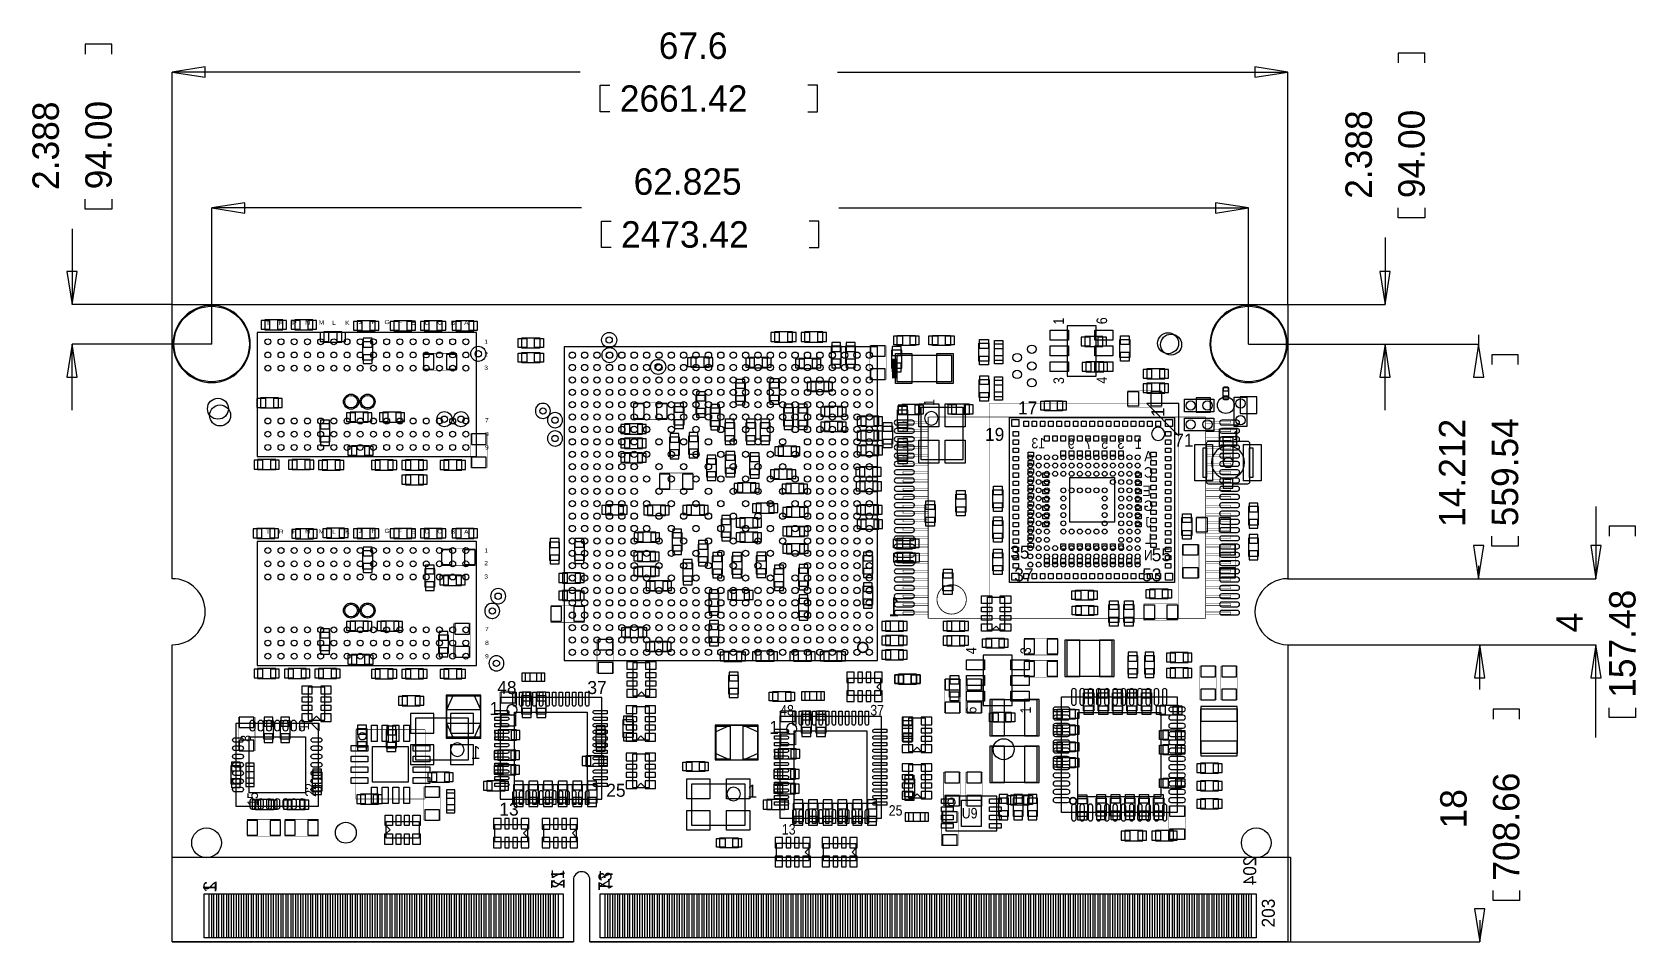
# Model space of a CAD drawing. Extents: x -8.5 to 88.7, y 0 to 55.1.
import ezdxf
from ezdxf.enums import TextEntityAlignment as Align

# ---------------------------------------------------------------- set-up
doc = ezdxf.new("R2010")
doc.units = 0
for name, color, linetype in [('BG_DIMENSION', 2, 'CONTINUOUS'), ('BG_OUTLINE', 80, 'CONTINUOUS'), ('PG_ASSEMBLY_BOTTOM', 201, 'CONTINUOUS'), ('PG_ASSEMBLY_TOP', 151, 'CONTINUOUS'), ('PIN_BOTTOM', 211, 'CONTINUOUS'), ('PIN_TOP', 153, 'CONTINUOUS')]:
    doc.layers.add(name, color=color, linetype=linetype)

msp = doc.modelspace()

# ---------------------------------------------------------------- texts
at = {"layer": 'BG_DIMENSION'}
for s, p in [('67.6', (29.4767, 53.4797)), ('2661.42', (27.1145, 50.2793)), ('62.825', (27.9527, 45.2501)), ('2473.42', (27.1907, 42.0497))]:
    msp.add_text(s, height=1.6002, dxfattribs=at).set_placement(p)
for s, p in [('2.388', (-6.8707, 45.5422)), ('94.00', (-3.6703, 45.5803)), ('2.388', (72.6821, 45.0088)), ('94.00', (75.8825, 45.0469)), ('14.212', (78.3463, 25.1333)), ('559.54', (81.5467, 25.1714)), ('157.48', (88.6587, 14.7828)), ('4', (85.4583, 18.7452)), ('708.66', (81.6229, 3.7084)), ('18', (78.4225, 6.8707))]:
    msp.add_text(s, height=1.6002, rotation=90, dxfattribs=at).set_placement(p)
at = {"layer": 'PG_ASSEMBLY_BOTTOM', "text_generation_flag": 2}
for s, height, width, p in [('13', 0.635, 0.88, (52.470304, 29.89072)), ('9', 0.635, 0.88, (54.46522, 29.860748)), ('7', 0.635, 0.88, (55.502302, 29.860748)), ('5', 0.635, 0.88, (56.499252, 29.860748)), ('3', 0.635, 0.88, (57.477152, 29.860748)), ('1', 0.635, 0.88, (58.549286, 29.86278)), ('A', 0.635, 0.88, (59.141106, 29.101796)), ('C', 0.635, 0.88, (59.151266, 28.120848)), ('E', 0.635, 0.88, (59.041284, 27.001724)), ('G', 0.635, 0.88, (59.141106, 26.101802)), ('J', 0.635, 0.88, (59.141106, 25.101804)), ('L', 0.635, 0.88, (59.141106, 24.101806)), ('N', 0.635, 0.88, (59.141106, 23.101808)), ('1', 1.143, 0.748889, (43.7388, 19.7231))]:
    msp.add_text(s, height=height, dxfattribs=dict(at, width=width)).set_placement(p, align=Align.CENTER)
msp.add_text('1', height=0.7874, dxfattribs=at).set_placement((18.693638, 11.08329))
at = {"layer": 'PG_ASSEMBLY_BOTTOM', "text_generation_flag": 2, "width": 0.987138}
for s, p in [('204', (65.67678, 4.29768)), ('72', (23.76678, 3.81508)), ('74', (26.68778, 3.76428)), ('2', (2.68478, 3.40868))]:
    msp.add_text(s, height=0.78994, rotation=90, dxfattribs=at).set_placement(p, align=Align.CENTER)
at = {"layer": 'PG_ASSEMBLY_TOP'}
for s, height, width, p in [('T', 0.254, 1.2, (5.667756, 37.366448)), ('R', 0.254, 1.2, (6.455156, 37.366448)), ('P', 0.254, 1.2, (7.267956, 37.366448)), ('N', 0.254, 1.2, (8.055356, 37.391848)), ('M', 0.254, 1.2, (8.868156, 37.391848)), ('L', 0.254, 1.2, (9.680956, 37.366448)), ('K', 0.254, 1.2, (10.468356, 37.366448)), ('J', 0.254, 1.2, (11.281156, 37.417248)), ('H', 0.254, 1.2, (12.068556, 37.417248)), ('G', 0.254, 1.2, (12.855956, 37.417248)), ('F', 0.254, 1.2, (13.668756, 37.391848)), ('E', 0.254, 1.2, (14.481556, 37.391848)), ('D', 0.254, 1.2, (15.294356, 37.391848)), ('C', 0.254, 1.2, (16.056356, 37.391848)), ('B', 0.254, 1.2, (16.869156, 37.366448)), ('A', 0.254, 1.2, (17.681956, 37.366448)), ('1', 0.254, 1.2, (18.901156, 36.223448)), ('2', 0.254, 1.2, (18.901156, 35.461448)), ('3', 0.254, 1.2, (18.901156, 34.648648)), ('7', 0.254, 1.2, (18.951956, 31.473648)), ('8', 0.254, 1.2, (18.951956, 30.635448)), ('1', 0.5334, 0.619048, (64.294766, 30.407864)), ('9', 0.254, 1.2, (18.951956, 29.822648)), ('T', 0.254, 1.2, (5.667756, 24.717248)), ('R', 0.254, 1.2, (6.455156, 24.717248)), ('P', 0.254, 1.2, (7.267956, 24.717248)), ('N', 0.254, 1.2, (8.055356, 24.742648)), ('M', 0.254, 1.2, (8.868156, 24.742648)), ('L', 0.254, 1.2, (9.680956, 24.717248)), ('K', 0.254, 1.2, (10.468356, 24.717248)), ('J', 0.254, 1.2, (11.281156, 24.768048)), ('H', 0.254, 1.2, (12.068556, 24.768048)), ('G', 0.254, 1.2, (12.855956, 24.768048)), ('F', 0.254, 1.2, (13.668756, 24.742648)), ('E', 0.254, 1.2, (14.481556, 24.742648)), ('D', 0.254, 1.2, (15.294356, 24.742648)), ('C', 0.254, 1.2, (16.056356, 24.742648)), ('B', 0.254, 1.2, (16.869156, 24.717248)), ('A', 0.254, 1.2, (17.681956, 24.717248)), ('1', 0.254, 1.2, (18.901156, 23.574248)), ('2', 0.254, 1.2, (18.901156, 22.812248)), ('3', 0.254, 1.2, (18.901156, 21.999448)), ('7', 0.254, 1.2, (18.951956, 18.824448)), ('8', 0.254, 1.2, (18.951956, 17.986248)), ('9', 0.254, 1.2, (18.951956, 17.173448))]:
    msp.add_text(s, height=height, dxfattribs=dict(at, width=width)).set_placement(p)
for s, height, width, p in [('1', 0.64008, 0.875, (54.027578, 37.386768)), ('6', 0.64008, 0.875, (56.641746, 37.412168)), ('3', 0.64008, 0.875, (54.027578, 33.786572)), ('4', 0.64008, 0.875, (56.641746, 33.811972)), ('1', 0.635, 0.88, (46.180756, 32.464248)), ('4', 0.64008, 0.875, (48.72609, 17.428464)), ('3', 0.64008, 0.875, (52.026058, 17.428464)), ('6', 0.64008, 0.875, (48.72609, 13.828268)), ('1', 0.64008, 0.875, (52.026058, 13.828268)), ('1', 0.635, 0.88, (8.29056, 12.810744)), ('8', 0.635, 0.88, (4.7625, 12.1158)), ('15', 0.635, 0.88, (5.19176, 8.238744)), ('22', 0.635, 0.88, (8.6995, 8.7884))]:
    msp.add_text(s, height=height, rotation=90, dxfattribs=dict(at, width=width)).set_placement(p)
for s, p in [('17', (51.24196, 31.947104)), ('19', (49.241964, 30.346904)), ('71', (60.707016, 29.992066)), ('35', (50.765964, 23.21052)), ('55', (59.34329, 23.05812)), ('37', (51.016408, 21.83765)), ('53', (58.76417, 21.83765)), ('1', (34.848038, 8.734044))]:
    msp.add_text(s, height=0.7874, dxfattribs=at).set_placement(p)
msp.add_text('1', height=0.7874, rotation=90, dxfattribs=at).set_placement((60.11164, 31.7881))
for s, p in [('48', (20.275042, 15.012162)), ('37', (25.736042, 15.012162)), ('1', (19.513042, 13.742162)), ('1', (36.460938, 12.599162)), ('25', (26.879042, 8.789162)), ('13', (20.402042, 7.646162))]:
    msp.add_text(s, height=0.7874, dxfattribs=at).set_placement(p, align=Align.CENTER)
at = {"layer": 'PG_ASSEMBLY_TOP', "width": 0.88}
for s, p in [('48', (37.248338, 13.716762)), ('37', (42.709338, 13.716762)), ('25', (43.826938, 7.646162)), ('U9', (48.3108, 7.4803)), ('13', (37.349938, 6.503162))]:
    msp.add_text(s, height=0.635, dxfattribs=at).set_placement(p, align=Align.CENTER)
at = {"layer": 'PG_ASSEMBLY_TOP', "width": 0.987138}
for s, p in [('71', (23.74138, 3.78968)), ('73', (26.61158, 3.66268)), ('1', (2.65938, 3.28168)), ('203', (66.802254, 1.746758))]:
    msp.add_text(s, height=0.78994, rotation=90, dxfattribs=at).set_placement(p, align=Align.CENTER)

# ---------------------------------------------------------------- linework, layer by layer
at = {"layer": 'BG_DIMENSION'}
for points in [[(-3.6703, 53.7718), (-3.6703, 54.3687), (-5.2705, 54.3687), (-5.2705, 53.7718)], [(75.8825, 53.2384), (75.8825, 53.8353), (74.2823, 53.8353), (74.2823, 53.2384)], [(1.999996, 52.99202), (0, 52.6796), (1.999996, 52.36718), (1.999996, 52.99202)], [(24.72055, 52.6796), (0, 52.6796)], [(0, 38.599872), (0, 52.6796)], [(40.30345, 52.6796), (67.600068, 52.6796)], [(65.600072, 52.36718), (67.600068, 52.6796), (65.600072, 52.99202), (65.600072, 52.36718)], [(67.600068, 38.599872), (67.600068, 52.6796)], [(26.5176, 50.2793), (25.9207, 50.2793), (25.9207, 51.8795), (26.5176, 51.8795)], [(38.5064, 50.2793), (39.1033, 50.2793), (39.1033, 51.8795), (38.5064, 51.8795)], [(-3.6703, 44.9834), (-3.6703, 44.3865), (-5.2705, 44.3865), (-5.2705, 44.9834)], [(4.387596, 44.76242), (2.3876, 44.45), (4.387596, 44.13758), (4.387596, 44.76242)], [(63.212472, 44.13758), (65.212468, 44.45), (63.212472, 44.76242), (63.212472, 44.13758)], [(24.79675, 44.45), (2.3876, 44.45)], [(2.3876, 36.212272), (2.3876, 44.45)], [(40.37965, 44.45), (65.212468, 44.45)], [(65.212468, 36.212272), (65.212468, 44.45)], [(75.8825, 44.45), (75.8825, 43.8531), (74.2823, 43.8531), (74.2823, 44.45)], [(-6.0706, 43.18635), (-6.0706, 38.599872)], [(26.5938, 42.0497), (25.9969, 42.0497), (25.9969, 43.6499), (26.5938, 43.6499)], [(38.5826, 42.0497), (39.1795, 42.0497), (39.1795, 43.6499), (38.5826, 43.6499)], [(73.4822, 42.65295), (73.4822, 38.599872)], [(-6.38302, 40.599868), (-6.0706, 38.599872), (-5.75818, 40.599868), (-6.38302, 40.599868)], [(73.16978, 40.599868), (73.4822, 38.599872), (73.79462, 40.599868), (73.16978, 40.599868)], [(0, 38.599872), (-6.0706, 38.599872)], [(67.600068, 38.599872), (73.4822, 38.599872)], [(-5.75818, 34.212276), (-6.0706, 36.212272), (-6.38302, 34.212276), (-5.75818, 34.212276)], [(-6.0706, 32.21228), (-6.0706, 36.212272)], [(2.3876, 36.212272), (-6.0706, 36.212272)], [(65.212468, 36.212272), (79.1464, 36.212272)], [(65.212468, 36.212272), (73.4822, 36.212272)], [(73.79462, 34.212276), (73.4822, 36.212272), (73.16978, 34.212276), (73.79462, 34.212276)], [(73.4822, 32.21228), (73.4822, 36.212272)], [(79.45882, 34.212276), (79.1464, 36.212272), (78.83398, 34.212276), (79.45882, 34.212276)], [(79.1464, 36.76015), (79.1464, 36.212272)], [(81.5467, 34.9631), (81.5467, 35.56), (79.9465, 35.56), (79.9465, 34.9631)], [(86.2584, 26.37155), (86.2584, 21.999956)], [(81.5467, 24.5745), (81.5467, 23.9776), (79.9465, 23.9776), (79.9465, 24.5745)], [(88.6587, 24.5745), (88.6587, 25.1714), (87.0585, 25.1714), (87.0585, 24.5745)], [(78.83398, 23.999952), (79.1464, 21.999956), (79.45882, 23.999952), (78.83398, 23.999952)], [(85.94598, 23.999952), (86.2584, 21.999956), (86.57082, 23.999952), (85.94598, 23.999952)], [(79.1464, 22.77745), (79.1464, 21.999956)], [(67.600068, 21.999956), (86.2584, 21.999956)], [(67.600068, 21.999956), (79.1464, 21.999956)], [(67.600068, 17.999964), (86.2584, 17.999964)], [(67.600068, 17.999964), (79.2226, 17.999964)], [(79.53502, 15.999968), (79.2226, 17.999964), (78.91018, 15.999968), (79.53502, 15.999968)], [(79.2226, 15.29715), (79.2226, 17.999964)], [(86.57082, 15.999968), (86.2584, 17.999964), (85.94598, 15.999968), (86.57082, 15.999968)], [(86.2584, 12.38885), (86.2584, 17.999964)], [(81.6229, 13.5001), (81.6229, 14.097), (80.0227, 14.097), (80.0227, 13.5001)], [(88.6587, 14.1859), (88.6587, 13.589), (87.0585, 13.589), (87.0585, 14.1859)], [(81.6229, 3.1115), (81.6229, 2.5146), (80.0227, 2.5146), (80.0227, 3.1115)], [(78.91018, 1.999996), (79.2226, 0), (79.53502, 1.999996), (78.91018, 1.999996)], [(79.2226, 1.31445), (79.2226, 0)], [(67.600068, 0), (79.2226, 0)]]:
    msp.add_lwpolyline(points, dxfattribs=at)
at = {"layer": 'BG_OUTLINE'}
msp.add_lwpolyline([(67.600068, 0), (25.299924, 0), (25.299924, 3.75412, 0.414116), (24.800052, 4.253992, 0.414221), (24.299926, 3.75412), (24.299926, 0), (0, 0), (0, 17.999964, 0.41415), (1.999996, 19.99996, 0.414214), (0, 21.999956), (0, 38.599872), (67.600068, 38.599872), (67.600068, 21.999956, 1.000034), (67.600068, 17.999964)], format="xyb", close=True, dxfattribs=at)
msp.add_lwpolyline([(67.600068, 0), (25.299924, 0), (25.299924, 3.75412, 0.414116), (24.800052, 4.253992, 0.414221), (24.299926, 3.75412), (24.299926, 0), (0, 0), (0, 17.999964, 0.41415), (1.999996, 19.99996, 0.414214), (0, 21.999956), (0, 38.599872), (67.600068, 38.599872), (67.600068, 21.999956, 1.000034), (67.600068, 17.999964)], format="xyb", close=True, dxfattribs=at)
at = {"layer": 'PG_ASSEMBLY_BOTTOM'}
for points in [[(6.696456, 37.673026), (5.604256, 37.673026), (5.604256, 37.063426), (6.696456, 37.063426), (6.696456, 37.673026)], [(8.525256, 37.673026), (7.433056, 37.673026), (7.433056, 37.063426), (8.525256, 37.063426), (8.525256, 37.673026)], [(10.2743, 36.940744), (9.1821, 36.940744), (9.1821, 36.331144), (10.2743, 36.331144), (10.2743, 36.940744)], [(12.284456, 37.622226), (11.192256, 37.622226), (11.192256, 37.012626), (12.284456, 37.012626), (12.284456, 37.622226)], [(14.519656, 37.622226), (13.427456, 37.622226), (13.427456, 37.012626), (14.519656, 37.012626), (14.519656, 37.622226)], [(16.348456, 37.622226), (15.256256, 37.622226), (15.256256, 37.012626), (16.348456, 37.012626), (16.348456, 37.622226)], [(18.278856, 37.622226), (17.186656, 37.622226), (17.186656, 37.012626), (18.278856, 37.012626), (18.278856, 37.622226)], [(36.4871, 36.331144), (37.5793, 36.331144), (37.5793, 36.940744), (36.4871, 36.940744), (36.4871, 36.331144)], [(39.4081, 36.940744), (38.3159, 36.940744), (38.3159, 36.331144), (39.4081, 36.331144), (39.4081, 36.940744)], [(11.535156, 36.337748), (11.535156, 35.245548), (12.144756, 35.245548), (12.144756, 36.337748), (11.535156, 36.337748)], [(40.526462, 34.985706), (40.526462, 36.077906), (39.916862, 36.077906), (39.916862, 34.985706), (40.526462, 34.985706)], [(41.405556, 34.983674), (41.405556, 36.075874), (40.795956, 36.075874), (40.795956, 34.983674), (41.405556, 34.983674)], [(56.388508, 36.668964), (55.296308, 36.668964), (55.296308, 36.059364), (56.388508, 36.059364), (56.388508, 36.668964)], [(32.521144, 35.42284), (31.428944, 35.42284), (31.428944, 34.81324), (32.521144, 34.81324), (32.521144, 35.42284)], [(34.966656, 34.775648), (36.058856, 34.775648), (36.058856, 35.385248), (34.966656, 35.385248), (34.966656, 34.775648)], [(37.989256, 34.724848), (39.081456, 34.724848), (39.081456, 35.334448), (37.989256, 35.334448), (37.989256, 34.724848)], [(44.196, 34.743644), (44.196, 35.835844), (43.5864, 35.835844), (43.5864, 34.743644), (44.196, 34.743644)], [(55.3593, 34.527744), (56.4515, 34.527744), (56.4515, 35.137344), (55.3593, 35.137344), (55.3593, 34.527744)], [(60.1345, 34.705544), (59.0423, 34.705544), (59.0423, 34.095944), (60.1345, 34.095944), (60.1345, 34.705544)], [(31.718504, 33.089088), (31.718504, 31.996888), (32.328104, 31.996888), (32.328104, 33.089088), (31.718504, 33.089088)], [(34.725356, 32.756348), (34.725356, 33.848548), (34.115756, 33.848548), (34.115756, 32.756348), (34.725356, 32.756348)], [(36.782756, 32.781748), (36.782756, 33.873948), (36.173156, 33.873948), (36.173156, 32.781748), (36.782756, 32.781748)], [(39.7891, 33.943544), (38.6969, 33.943544), (38.6969, 33.333944), (39.7891, 33.333944), (39.7891, 33.943544)], [(60.1345, 33.841944), (59.0423, 33.841944), (59.0423, 33.232344), (60.1345, 33.232344), (60.1345, 33.841944)], [(5.350256, 32.337248), (6.442456, 32.337248), (6.442456, 32.946848), (5.350256, 32.946848), (5.350256, 32.337248)], [(11.878056, 32.083248), (10.785856, 32.083248), (10.785856, 31.473648), (11.878056, 31.473648), (11.878056, 32.083248)], [(12.767056, 31.473648), (13.859256, 31.473648), (13.859256, 32.083248), (12.767056, 32.083248), (12.767056, 31.473648)], [(30.395418, 32.40659), (30.395418, 31.31439), (31.005018, 31.31439), (31.005018, 32.40659), (30.395418, 32.40659)], [(32.594296, 32.3342), (32.594296, 31.242), (33.203896, 31.242), (33.203896, 32.3342), (32.594296, 32.3342)], [(37.646356, 31.257748), (37.646356, 32.349948), (37.036756, 32.349948), (37.036756, 31.257748), (37.646356, 31.257748)], [(38.509956, 31.257748), (38.509956, 32.349948), (37.900356, 32.349948), (37.900356, 31.257748), (38.509956, 31.257748)], [(39.522654, 31.811976), (40.614854, 31.811976), (40.614854, 32.421576), (39.522654, 32.421576), (39.522654, 31.811976)], [(44.2087, 31.936944), (45.3009, 31.936944), (45.3009, 32.546544), (44.2087, 32.546544), (44.2087, 31.936944)], [(47.2059, 31.9532), (48.2981, 31.9532), (48.2981, 32.5628), (47.2059, 32.5628), (47.2059, 31.9532)], [(9.553956, 30.292548), (9.553956, 31.384748), (8.944356, 31.384748), (8.944356, 30.292548), (9.553956, 30.292548)], [(27.407362, 30.760924), (28.499562, 30.760924), (28.499562, 31.370524), (27.407362, 31.370524), (27.407362, 30.760924)], [(33.46958, 31.435548), (33.46958, 30.343348), (34.07918, 30.343348), (34.07918, 31.435548), (33.46958, 31.435548)], [(34.750756, 31.435548), (34.750756, 30.343348), (35.360356, 30.343348), (35.360356, 31.435548), (34.750756, 31.435548)], [(35.614356, 31.435548), (35.614356, 30.343348), (36.223956, 30.343348), (36.223956, 31.435548), (35.614356, 31.435548)], [(39.522146, 30.90799), (40.614346, 30.90799), (40.614346, 31.51759), (39.522146, 31.51759), (39.522146, 30.90799)], [(41.723564, 31.237936), (42.815764, 31.237936), (42.815764, 31.847536), (41.723564, 31.847536), (41.723564, 31.237936)], [(27.407362, 29.889958), (28.499562, 29.889958), (28.499562, 30.499558), (27.407362, 30.499558), (27.407362, 29.889958)], [(30.73908, 29.485336), (30.73908, 30.577536), (30.12948, 30.577536), (30.12948, 29.485336), (30.73908, 29.485336)], [(31.880556, 29.530548), (31.880556, 30.622748), (31.270956, 30.622748), (31.270956, 29.530548), (31.880556, 29.530548)], [(41.723056, 30.356048), (42.815256, 30.356048), (42.815256, 30.965648), (41.723056, 30.965648), (41.723056, 30.356048)], [(6.264656, 29.213048), (5.172456, 29.213048), (5.172456, 28.603448), (6.264656, 28.603448), (6.264656, 29.213048)], [(8.347456, 29.213048), (7.255256, 29.213048), (7.255256, 28.603448), (8.347456, 28.603448), (8.347456, 29.213048)], [(10.176256, 29.187648), (9.084056, 29.187648), (9.084056, 28.578048), (10.176256, 28.578048), (10.176256, 29.187648)], [(10.862056, 29.441648), (11.954256, 29.441648), (11.954256, 30.051248), (10.862056, 30.051248), (10.862056, 29.441648)], [(12.284456, 28.578048), (13.376656, 28.578048), (13.376656, 29.187648), (12.284456, 29.187648), (12.284456, 28.578048)], [(15.230856, 29.187648), (14.138656, 29.187648), (14.138656, 28.578048), (15.230856, 28.578048), (15.230856, 29.187648)], [(16.450056, 28.578048), (17.542256, 28.578048), (17.542256, 29.187648), (16.450056, 29.187648), (16.450056, 28.578048)], [(27.407362, 29.016706), (28.499562, 29.016706), (28.499562, 29.626306), (27.407362, 29.626306), (27.407362, 29.016706)], [(32.36341, 29.254196), (32.36341, 28.161996), (32.97301, 28.161996), (32.97301, 29.254196), (32.36341, 29.254196)], [(33.506156, 29.479748), (33.506156, 28.387548), (34.115756, 28.387548), (34.115756, 29.479748), (33.506156, 29.479748)], [(34.977832, 29.408374), (34.977832, 28.316174), (35.587432, 28.316174), (35.587432, 29.408374), (34.977832, 29.408374)], [(36.719256, 29.416248), (37.811456, 29.416248), (37.811456, 30.025848), (36.719256, 30.025848), (36.719256, 29.416248)], [(42.815256, 30.076648), (41.723056, 30.076648), (41.723056, 29.467048), (42.815256, 29.467048), (42.815256, 30.076648)], [(15.230856, 28.298648), (14.138656, 28.298648), (14.138656, 27.689048), (15.230856, 27.689048), (15.230856, 28.298648)], [(36.465256, 28.019248), (37.557456, 28.019248), (37.557456, 28.628848), (36.465256, 28.628848), (36.465256, 28.019248)], [(41.641522, 28.171394), (42.733722, 28.171394), (42.733722, 28.780994), (41.641522, 28.780994), (41.641522, 28.171394)], [(35.347656, 27.810968), (34.255456, 27.810968), (34.255456, 27.201368), (35.347656, 27.201368), (35.347656, 27.810968)], [(37.176456, 27.155648), (38.268656, 27.155648), (38.268656, 27.765248), (37.176456, 27.765248), (37.176456, 27.155648)], [(42.756582, 27.895804), (41.664382, 27.895804), (41.664382, 27.286204), (42.756582, 27.286204), (42.756582, 27.895804)], [(27.346656, 26.469848), (26.254456, 26.469848), (26.254456, 25.860248), (27.346656, 25.860248), (27.346656, 26.469848)], [(29.886656, 26.444448), (28.794456, 26.444448), (28.794456, 25.834848), (29.886656, 25.834848), (29.886656, 26.444448)], [(31.156656, 25.850088), (32.248856, 25.850088), (32.248856, 26.459688), (31.156656, 26.459688), (31.156656, 25.850088)], [(36.4617, 26.575766), (35.3695, 26.575766), (35.3695, 25.966166), (36.4617, 25.966166), (36.4617, 26.575766)], [(37.219382, 25.733248), (38.311582, 25.733248), (38.311582, 26.342848), (37.219382, 26.342848), (37.219382, 25.733248)], [(41.697656, 25.860248), (42.789856, 25.860248), (42.789856, 26.469848), (41.697656, 26.469848), (41.697656, 25.860248)], [(65.8114, 25.269444), (65.8114, 26.361644), (65.2018, 26.361644), (65.2018, 25.269444), (65.8114, 25.269444)], [(33.86455, 24.50465), (33.86455, 25.59685), (33.25495, 25.59685), (33.25495, 24.50465), (33.86455, 24.50465)], [(35.484562, 25.683718), (34.392362, 25.683718), (34.392362, 25.074118), (35.484562, 25.074118), (35.484562, 25.683718)], [(41.723056, 24.996648), (42.815256, 24.996648), (42.815256, 25.606248), (41.723056, 25.606248), (41.723056, 24.996648)], [(6.213856, 25.047448), (5.121656, 25.047448), (5.121656, 24.437848), (6.213856, 24.437848), (6.213856, 25.047448)], [(8.550656, 25.022048), (7.458456, 25.022048), (7.458456, 24.412448), (8.550656, 24.412448), (8.550656, 25.022048)], [(10.432796, 25.0571), (9.340596, 25.0571), (9.340596, 24.4475), (10.432796, 24.4475), (10.432796, 25.0571)], [(12.284456, 25.047448), (11.192256, 25.047448), (11.192256, 24.437848), (12.284456, 24.437848), (12.284456, 25.047448)], [(14.519656, 25.047448), (13.427456, 25.047448), (13.427456, 24.437848), (14.519656, 24.437848), (14.519656, 25.047448)], [(16.348456, 25.047448), (15.256256, 25.047448), (15.256256, 24.437848), (16.348456, 24.437848), (16.348456, 25.047448)], [(17.186656, 24.437848), (18.278856, 24.437848), (18.278856, 25.047448), (17.186656, 25.047448), (17.186656, 24.437848)], [(29.302456, 24.818848), (28.210256, 24.818848), (28.210256, 24.209248), (29.302456, 24.209248), (29.302456, 24.818848)], [(30.889956, 23.688548), (30.889956, 24.780748), (30.280356, 24.780748), (30.280356, 23.688548), (30.889956, 23.688548)], [(35.484562, 24.818848), (34.392362, 24.818848), (34.392362, 24.209248), (35.484562, 24.209248), (35.484562, 24.818848)], [(37.219382, 24.55799), (38.311582, 24.55799), (38.311582, 25.16759), (37.219382, 25.16759), (37.219382, 24.55799)], [(65.2018, 24.456644), (65.2018, 23.364444), (65.8114, 23.364444), (65.8114, 24.456644), (65.2018, 24.456644)], [(11.535156, 23.688548), (11.535156, 22.596348), (12.144756, 22.596348), (12.144756, 23.688548), (11.535156, 23.688548)], [(23.4696, 23.110444), (23.4696, 24.202644), (22.86, 24.202644), (22.86, 23.110444), (23.4696, 23.110444)], [(24.971756, 23.129748), (24.971756, 24.221948), (24.362156, 24.221948), (24.362156, 23.129748), (24.971756, 23.129748)], [(29.277056, 23.650448), (28.184856, 23.650448), (28.184856, 23.040848), (29.277056, 23.040848), (29.277056, 23.650448)], [(32.464756, 23.002748), (32.464756, 24.094948), (31.855156, 24.094948), (31.855156, 23.002748), (32.464756, 23.002748)], [(32.718756, 23.358348), (32.718756, 22.266148), (33.328356, 22.266148), (33.328356, 23.358348), (32.718756, 23.358348)], [(34.522156, 22.266148), (34.522156, 23.358348), (33.912556, 23.358348), (33.912556, 22.266148), (34.522156, 22.266148)], [(35.995356, 22.291548), (35.995356, 23.383748), (35.385756, 23.383748), (35.385756, 22.291548), (35.995356, 22.291548)], [(37.219636, 23.498048), (38.311836, 23.498048), (38.311836, 24.107648), (37.219636, 24.107648), (37.219636, 23.498048)], [(41.844468, 23.390606), (41.844468, 22.298406), (42.454068, 22.298406), (42.454068, 23.390606), (41.844468, 23.390606)], [(15.903956, 21.504148), (15.903956, 22.596348), (15.294356, 22.596348), (15.294356, 21.504148), (15.903956, 21.504148)], [(29.283406, 22.741636), (28.191206, 22.741636), (28.191206, 22.132036), (29.283406, 22.132036), (29.283406, 22.741636)], [(30.926278, 22.9362), (30.926278, 21.844), (31.535878, 21.844), (31.535878, 22.9362), (30.926278, 22.9362)], [(37.062156, 21.496274), (37.062156, 22.588474), (36.452556, 22.588474), (36.452556, 21.496274), (37.062156, 21.496274)], [(37.937694, 22.635972), (37.937694, 21.543772), (38.547294, 21.543772), (38.547294, 22.635972), (37.937694, 22.635972)], [(16.424656, 21.593048), (17.516856, 21.593048), (17.516856, 22.202648), (16.424656, 22.202648), (16.424656, 21.593048)], [(24.730456, 22.344126), (23.638256, 22.344126), (23.638256, 21.734526), (24.730456, 21.734526), (24.730456, 22.344126)], [(28.939744, 21.254466), (30.031944, 21.254466), (30.031944, 21.864066), (28.939744, 21.864066), (28.939744, 21.254466)], [(42.44975, 20.439888), (42.44975, 21.532088), (41.84015, 21.532088), (41.84015, 20.439888), (42.44975, 20.439888)], [(24.730456, 21.288248), (23.638256, 21.288248), (23.638256, 20.678648), (24.730456, 20.678648), (24.730456, 21.288248)], [(33.125156, 20.005548), (33.125156, 21.097748), (32.515556, 21.097748), (32.515556, 20.005548), (33.125156, 20.005548)], [(34.971736, 21.313648), (33.879536, 21.313648), (33.879536, 20.704048), (34.971736, 20.704048), (34.971736, 21.313648)], [(37.937948, 20.807172), (37.937948, 19.714972), (38.547548, 19.714972), (38.547548, 20.807172), (37.937948, 20.807172)], [(43.212004, 18.826226), (44.304204, 18.826226), (44.304204, 19.435826), (43.212004, 19.435826), (43.212004, 18.826226)], [(48.0187, 19.435826), (46.9265, 19.435826), (46.9265, 18.826226), (48.0187, 18.826226), (48.0187, 19.435826)], [(9.553956, 17.643348), (9.553956, 18.735548), (8.944356, 18.735548), (8.944356, 17.643348), (9.553956, 17.643348)], [(11.878056, 19.434048), (10.785856, 19.434048), (10.785856, 18.824448), (11.878056, 18.824448), (11.878056, 19.434048)], [(13.732256, 19.434048), (12.640056, 19.434048), (12.640056, 18.824448), (13.732256, 18.824448), (13.732256, 19.434048)], [(16.742156, 17.490948), (16.742156, 18.583148), (16.132556, 18.583148), (16.132556, 17.490948), (16.742156, 17.490948)], [(27.448256, 18.443448), (28.540456, 18.443448), (28.540456, 19.053048), (27.448256, 19.053048), (27.448256, 18.443448)], [(32.515556, 19.243548), (32.515556, 18.151348), (33.125156, 18.151348), (33.125156, 19.243548), (32.515556, 19.243548)], [(43.212004, 17.947132), (44.304204, 17.947132), (44.304204, 18.556732), (43.212004, 18.556732), (43.212004, 17.947132)], [(46.9265, 17.937226), (48.0187, 17.937226), (48.0187, 18.546826), (46.9265, 18.546826), (46.9265, 17.937226)], [(30.013656, 18.189448), (28.921456, 18.189448), (28.921456, 17.579848), (30.013656, 17.579848), (30.013656, 18.189448)], [(34.501582, 17.595088), (33.409382, 17.595088), (33.409382, 16.985488), (34.501582, 16.985488), (34.501582, 17.595088)], [(35.36696, 16.998442), (36.45916, 16.998442), (36.45916, 17.608042), (35.36696, 17.608042), (35.36696, 16.998442)], [(37.629592, 16.997172), (38.721792, 16.997172), (38.721792, 17.606772), (37.629592, 17.606772), (37.629592, 16.997172)], [(39.482776, 16.993362), (40.574976, 16.993362), (40.574976, 17.602962), (39.482776, 17.602962), (39.482776, 16.993362)], [(44.3103, 17.687544), (43.2181, 17.687544), (43.2181, 17.077944), (44.3103, 17.077944), (44.3103, 17.687544)], [(54.228492, 18.279618), (56.928512, 18.279618), (56.928512, 16.079724), (54.228492, 16.079724), (54.228492, 18.279618)], [(60.4647, 16.925544), (61.5569, 16.925544), (61.5569, 17.535144), (60.4647, 17.535144), (60.4647, 16.925544)], [(6.264656, 16.563848), (5.172456, 16.563848), (5.172456, 15.954248), (6.264656, 15.954248), (6.264656, 16.563848)], [(8.118856, 16.563848), (7.026656, 16.563848), (7.026656, 15.954248), (8.118856, 15.954248), (8.118856, 16.563848)], [(9.947656, 16.563848), (8.855456, 16.563848), (8.855456, 15.954248), (9.947656, 15.954248), (9.947656, 16.563848)], [(10.862056, 16.792448), (11.954256, 16.792448), (11.954256, 17.402048), (10.862056, 17.402048), (10.862056, 16.792448)], [(12.284456, 15.928848), (13.376656, 15.928848), (13.376656, 16.538448), (12.284456, 16.538448), (12.284456, 15.928848)], [(15.230856, 16.538448), (14.138656, 16.538448), (14.138656, 15.928848), (15.230856, 15.928848), (15.230856, 16.538448)], [(16.450056, 15.928848), (17.542256, 15.928848), (17.542256, 16.538448), (16.450056, 16.538448), (16.450056, 15.928848)], [(28.9306, 14.896846), (28.9306, 16.903446), (27.9146, 16.903446), (27.9146, 14.896846), (28.9306, 14.896846)], [(58.4962, 16.227044), (58.4962, 17.319244), (57.8866, 17.319244), (57.8866, 16.227044), (58.4962, 16.227044)], [(59.5122, 16.227044), (59.5122, 17.319244), (58.9026, 17.319244), (58.9026, 16.227044), (59.5122, 16.227044)], [(61.5569, 16.595344), (60.4647, 16.595344), (60.4647, 15.985744), (61.5569, 15.985744), (61.5569, 16.595344)], [(22.375368, 16.28648), (21.375116, 16.28648), (21.375116, 15.786608), (22.375368, 15.786608), (22.375368, 16.28648)], [(34.3154, 15.033244), (34.3154, 16.125444), (33.7058, 16.125444), (33.7058, 15.033244), (34.3154, 15.033244)], [(42.937938, 15.960344), (40.931338, 15.960344), (40.931338, 14.944344), (42.937938, 14.944344), (42.937938, 15.960344)], [(42.689018, 15.452344), (42.943018, 15.706344)], [(45.084238, 16.214344), (43.992038, 16.214344), (43.992038, 15.604744), (45.084238, 15.604744), (45.084238, 16.214344)], [(9.2456, 13.42009), (9.2456, 15.42669), (8.2296, 15.426944), (8.229346, 13.42009), (9.2456, 13.42009)], [(13.9319, 14.3002), (15.0241, 14.3002), (15.0241, 14.9098), (13.9319, 14.9098), (13.9319, 14.3002)], [(21.164042, 14.906244), (21.164042, 13.814044), (21.773642, 13.814044), (21.773642, 14.906244), (21.164042, 14.906244)], [(22.053042, 14.906244), (22.053042, 13.814044), (22.662642, 13.814044), (22.662642, 14.906244), (22.053042, 14.906244)], [(28.4226, 15.145766), (28.1686, 14.891766)], [(28.4226, 15.145766), (28.6766, 14.891766)], [(39.323264, 15.14348), (38.323012, 15.14348), (38.323012, 14.643608), (39.323264, 14.643608), (39.323264, 15.14348)], [(42.689018, 15.452344), (42.943018, 15.198344)], [(49.67859, 14.672818), (52.37861, 14.672818), (52.37861, 12.472924), (49.67859, 12.472924), (49.67859, 14.672818)], [(8.7376, 13.66901), (8.4836, 13.41501)], [(8.7376, 13.66901), (8.9916, 13.415264)], [(28.9052, 12.229846), (28.9052, 14.236446), (27.8892, 14.236446), (27.8892, 12.229846), (28.9052, 12.229846)], [(38.111938, 13.763244), (38.111938, 12.671044), (38.721538, 12.671044), (38.721538, 13.763244), (38.111938, 13.763244)], [(39.000938, 13.763244), (39.000938, 12.671044), (39.610538, 12.671044), (39.610538, 13.763244), (39.000938, 13.763244)], [(62.323726, 11.409934), (62.323726, 14.109954), (64.52362, 14.109954), (64.52362, 11.409934), (62.323726, 11.409934)], [(5.52196, 13.382244), (5.52196, 12.290044), (6.13156, 12.290044), (6.13156, 13.382244), (5.52196, 13.382244)], [(6.53796, 13.382244), (6.53796, 12.290044), (7.14756, 12.290044), (7.14756, 13.382244), (6.53796, 13.382244)], [(11.798808, 11.807444), (11.798808, 12.899644), (11.189208, 12.899644), (11.189208, 11.807444), (11.798808, 11.807444)], [(12.967208, 12.848844), (12.967208, 11.756644), (13.576808, 11.756644), (13.576808, 12.848844), (12.967208, 12.848844)], [(17.944338, 13.54709), (14.743938, 13.54709), (14.743938, 11.03249), (17.944338, 11.03249), (17.944338, 13.54709)], [(19.754342, 12.226544), (20.846542, 12.226544), (20.846542, 12.836144), (19.754342, 12.836144), (19.754342, 12.226544)], [(26.262838, 11.777472), (26.262838, 12.869672), (25.653238, 12.869672), (25.653238, 11.777472), (26.262838, 11.777472)], [(45.630592, 11.540744), (45.630338, 13.547598), (44.614338, 13.547344), (44.614338, 11.540744), (45.630592, 11.540744)], [(28.3972, 12.478766), (28.1432, 12.224766)], [(28.3972, 12.478766), (28.6512, 12.224766)], [(36.702238, 11.083544), (37.794438, 11.083544), (37.794438, 11.693144), (36.702238, 11.693144), (36.702238, 11.083544)], [(45.122338, 11.789664), (44.868338, 11.535664)], [(45.122338, 11.789664), (45.376338, 11.535664)], [(49.67859, 11.853418), (52.37861, 11.853418), (52.37861, 9.653524), (49.67859, 9.653524), (49.67859, 11.853418)], [(19.728942, 11.007344), (20.821142, 11.007344), (20.821142, 11.616944), (19.728942, 11.616944), (19.728942, 11.007344)], [(19.728942, 10.118344), (20.821142, 10.118344), (20.821142, 10.727944), (19.728942, 10.727944), (19.728942, 10.118344)], [(26.1493, 11.261344), (25.0571, 11.261344), (25.0571, 10.651744), (26.1493, 10.651744), (26.1493, 11.261344)], [(28.9052, 9.359646), (28.9052, 11.366246), (27.8892, 11.366246), (27.8892, 9.359646), (28.9052, 9.359646)], [(45.630338, 8.721344), (45.630338, 10.727944), (44.614338, 10.727944), (44.614338, 8.721344), (45.630338, 8.721344)], [(62.2935, 10.219944), (63.3857, 10.219944), (63.3857, 10.829544), (62.2935, 10.829544), (62.2935, 10.219944)], [(3.54076, 10.664444), (3.54076, 9.572244), (4.15036, 9.572244), (4.15036, 10.664444), (3.54076, 10.664444)], [(4.959096, 9.618218), (4.959096, 10.61847), (4.459224, 10.61847), (4.459224, 9.618218), (4.959096, 9.618218)], [(8.46836, 10.232644), (8.46836, 9.140444), (9.07796, 9.140444), (9.07796, 10.232644), (8.46836, 10.232644)], [(16.8021, 10.287), (15.7099, 10.287), (15.7099, 9.6774), (16.8021, 9.6774), (16.8021, 10.287)], [(19.068542, 9.153144), (20.160742, 9.153144), (20.160742, 9.762744), (19.068542, 9.762744), (19.068542, 9.153144)], [(36.676838, 9.864344), (37.769038, 9.864344), (37.769038, 10.473944), (36.676838, 10.473944), (36.676838, 9.864344)], [(62.2935, 9.153144), (63.3857, 9.153144), (63.3857, 9.762744), (62.2935, 9.762744), (62.2935, 9.153144)], [(11.401806, 8.33501), (12.494006, 8.33501), (12.494006, 8.94461), (11.401806, 8.94461), (11.401806, 8.33501)], [(16.61541, 9.009126), (16.61541, 8.008874), (17.115282, 8.008874), (17.115282, 9.009126), (16.61541, 9.009126)], [(21.291042, 8.429244), (21.291042, 9.521444), (20.681442, 9.521444), (20.681442, 8.429244), (21.291042, 8.429244)], [(22.180042, 8.429244), (22.180042, 9.521444), (21.570442, 9.521444), (21.570442, 8.429244), (22.180042, 8.429244)], [(23.069042, 8.429244), (23.069042, 9.521444), (22.459442, 9.521444), (22.459442, 8.429244), (23.069042, 8.429244)], [(23.958042, 8.429244), (23.958042, 9.521444), (23.348442, 9.521444), (23.348442, 8.429244), (23.958042, 8.429244)], [(24.847042, 8.429244), (24.847042, 9.521444), (24.237442, 9.521444), (24.237442, 8.429244), (24.847042, 8.429244)], [(25.736042, 8.429244), (25.736042, 9.521444), (25.126442, 9.521444), (25.126442, 8.429244), (25.736042, 8.429244)], [(28.3972, 9.608566), (28.1432, 9.354566)], [(28.3972, 9.608566), (28.6512, 9.354566)], [(36.676838, 8.975344), (37.769038, 8.975344), (37.769038, 9.584944), (36.676838, 9.584944), (36.676838, 8.975344)], [(45.122338, 8.970264), (44.868338, 8.716264)], [(45.122338, 8.970264), (45.376338, 8.716264)], [(6.14426, 8.619744), (5.05206, 8.619744), (5.05206, 8.010144), (6.14426, 8.010144), (6.14426, 8.619744)], [(8.04926, 8.619744), (6.95706, 8.619744), (6.95706, 8.010144), (8.04926, 8.010144), (8.04926, 8.619744)], [(36.016438, 8.010144), (37.108638, 8.010144), (37.108638, 8.619744), (36.016438, 8.619744), (36.016438, 8.010144)], [(38.238938, 7.286244), (38.238938, 8.378444), (37.629338, 8.378444), (37.629338, 7.286244), (38.238938, 7.286244)], [(39.127938, 7.286244), (39.127938, 8.378444), (38.518338, 8.378444), (38.518338, 7.286244), (39.127938, 7.286244)], [(40.016938, 7.286244), (40.016938, 8.378444), (39.407338, 8.378444), (39.407338, 7.286244), (40.016938, 7.286244)], [(40.905938, 7.286244), (40.905938, 8.378444), (40.296338, 8.378444), (40.296338, 7.286244), (40.905938, 7.286244)], [(41.8084, 7.286244), (41.8084, 8.378444), (41.1988, 8.378444), (41.1988, 7.286244), (41.8084, 7.286244)], [(42.6974, 7.286244), (42.6974, 8.378444), (42.0878, 8.378444), (42.0878, 7.286244), (42.6974, 7.286244)], [(45.610526, 7.816342), (44.610274, 7.816342), (44.610274, 7.31647), (45.610526, 7.31647), (45.610526, 7.816342)], [(50.0634, 8.708644), (50.0634, 7.616444), (50.673, 7.616444), (50.673, 8.708644), (50.0634, 8.708644)], [(50.9524, 8.708644), (50.9524, 7.616444), (51.562, 7.616444), (51.562, 8.708644), (50.9524, 8.708644)], [(51.816, 8.708644), (51.816, 7.616444), (52.4256, 7.616444), (52.4256, 8.708644), (51.816, 8.708644)], [(62.2935, 8.060944), (63.3857, 8.060944), (63.3857, 8.670544), (62.2935, 8.670544), (62.2935, 8.060944)], [(21.533612, 7.095744), (19.527012, 7.095744), (19.527012, 6.079744), (21.533612, 6.079744), (21.533612, 7.095744)], [(21.284692, 6.587744), (21.538692, 6.841744)], [(24.491442, 7.089394), (22.484842, 7.089394), (22.484842, 6.073394), (24.491442, 6.073394), (24.491442, 7.089394)], [(24.242522, 6.581394), (24.496522, 6.835394)], [(21.284692, 6.587744), (21.538692, 6.333744)], [(24.242522, 6.581394), (24.496522, 6.327394)], [(38.594538, 5.952744), (36.587938, 5.952744), (36.587938, 4.936744), (38.594538, 4.936744), (38.594538, 5.952744)], [(41.439338, 5.946394), (39.432738, 5.946394), (39.432738, 4.930394), (41.439338, 4.930394), (41.439338, 5.946394)], [(57.7215, 6.130544), (58.8137, 6.130544), (58.8137, 6.740144), (57.7215, 6.740144), (57.7215, 6.130544)], [(59.5757, 6.130544), (60.6679, 6.130544), (60.6679, 6.740144), (59.5757, 6.740144), (59.5757, 6.130544)], [(38.345618, 5.444744), (38.599618, 5.698744)], [(38.345618, 5.444744), (38.599618, 5.190744)], [(41.190418, 5.438394), (41.444418, 5.692394)], [(41.190418, 5.438394), (41.444418, 5.184394)]]:
    msp.add_lwpolyline(points, dxfattribs=at)
for points in [[(18.544794, 35.162744, -1), (18.544794, 36.077144, -1), (18.544794, 35.162744), (18.519394, 35.162744)], [(26.470356, 35.994848, -1), (26.470356, 36.909248, -1), (26.470356, 35.994848), (26.444956, 35.994848)], [(26.495756, 35.080448, -1), (26.495756, 35.994848, -1), (26.495756, 35.080448), (26.470356, 35.080448)], [(29.442156, 34.369248, -1), (29.442156, 35.283648, -1), (29.442156, 34.369248), (29.416756, 34.369248)], [(10.83183, 32.261048, -1), (10.83183, 33.175448, -1), (10.83183, 32.261048), (10.80643, 32.261048)], [(11.832082, 32.261048, -1), (11.832082, 33.175448, -1), (11.832082, 32.261048), (11.806682, 32.261048)], [(16.487648, 31.200852, -1), (16.487648, 32.115252, -1), (16.487648, 31.200852), (16.462248, 31.200852)], [(17.490694, 31.200852, -1), (17.490694, 32.115252, -1), (17.490694, 31.200852), (17.465294, 31.200852)], [(10.83183, 19.611848, -1), (10.83183, 20.526248, -1), (10.83183, 19.611848), (10.80643, 19.611848)], [(11.832082, 19.611848, -1), (11.832082, 20.526248, -1), (11.832082, 19.611848), (11.806682, 19.611848)], [(17.680178, 11.64209, 1), (16.862298, 11.64209, 1), (17.680178, 11.64209)]]:
    msp.add_lwpolyline(points, format="xyb", dxfattribs=at)
for points, const_width in [([(42.2402, 36.102544), (42.2402, 34.070544), (43.2562, 34.070544), (43.2562, 36.102544), (42.2402, 36.102544)], 0.0254), ([(15.2146, 34.629344), (17.2466, 34.629344), (17.2466, 35.645344), (15.2146, 35.645344), (15.2146, 34.629344)], 0.0254), ([(29.98343, 32.644334), (27.95143, 32.644334), (27.95143, 31.628588), (29.98343, 31.628588), (29.98343, 32.644334)], 0.0254), ([(49.491138, 32.601916), (49.491138, 19.601688), (60.991242, 19.601688), (60.991242, 32.601916), (49.491138, 32.601916)], 0.0254), ([(44.275756, 31.538418), (45.799756, 31.538418)], 0.0254), ([(44.275756, 31.411418), (44.275756, 31.538418)], 0.0254), ([(45.799756, 31.411418), (44.275756, 31.411418)], 0.0254), ([(62.614556, 31.792418), (45.799756, 31.792418)], 0.0508), ([(45.799756, 31.792418), (45.799756, 19.600418)], 0.0508), ([(62.614556, 19.600418), (62.614556, 31.792418)], 0.0508), ([(62.614556, 31.538418), (64.138556, 31.538418)], 0.0254), ([(64.138556, 31.411418), (62.614556, 31.411418)], 0.0254), ([(64.138556, 31.538418), (64.138556, 31.411418)], 0.0254), ([(19.078956, 28.730448), (19.078956, 30.762448), (18.062956, 30.762448), (18.062956, 28.730448), (19.078956, 28.730448)], 0.0254), ([(44.275756, 31.030418), (45.799756, 31.030418)], 0.0254), ([(44.275756, 30.903418), (44.275756, 31.030418)], 0.0254), ([(45.799756, 30.903418), (44.275756, 30.903418)], 0.0254), ([(44.275756, 30.522418), (45.799756, 30.522418)], 0.0254), ([(44.275756, 30.395418), (44.275756, 30.522418)], 0.0254), ([(45.799756, 30.395418), (44.275756, 30.395418)], 0.0254), ([(62.614556, 31.030418), (64.138556, 31.030418)], 0.0254), ([(64.138556, 30.903418), (62.614556, 30.903418)], 0.0254), ([(62.614556, 30.522418), (64.138556, 30.522418)], 0.0254), ([(64.138556, 30.395418), (62.614556, 30.395418)], 0.0254), ([(64.138556, 31.030418), (64.138556, 30.903418)], 0.0254), ([(64.138556, 30.522418), (64.138556, 30.395418)], 0.0254), ([(44.275756, 30.014418), (45.799756, 30.014418)], 0.0254), ([(44.275756, 29.887418), (44.275756, 30.014418)], 0.0254), ([(45.799756, 29.887418), (44.275756, 29.887418)], 0.0254), ([(44.275756, 29.506418), (45.799756, 29.506418)], 0.0254), ([(44.275756, 29.379418), (44.275756, 29.506418)], 0.0254), ([(45.799756, 29.379418), (44.275756, 29.379418)], 0.0254), ([(62.614556, 30.014418), (64.138556, 30.014418)], 0.0254), ([(64.138556, 29.887418), (62.614556, 29.887418)], 0.0254), ([(62.614556, 29.506418), (64.138556, 29.506418)], 0.0254), ([(64.138556, 29.379418), (62.614556, 29.379418)], 0.0254), ([(64.138556, 30.014418), (64.138556, 29.887418)], 0.0254), ([(64.138556, 29.506418), (64.138556, 29.379418)], 0.0254), ([(31.55061, 28.400248), (29.51861, 28.400248), (29.51861, 27.384248), (31.550356, 27.384248), (31.55061, 28.400248)], 0.0254), ([(44.275756, 28.998418), (45.799756, 28.998418)], 0.0254), ([(44.275756, 28.871418), (44.275756, 28.998418)], 0.0254), ([(45.799756, 28.871418), (44.275756, 28.871418)], 0.0254), ([(44.275756, 28.490418), (45.799756, 28.490418)], 0.0254), ([(44.275756, 28.363418), (44.275756, 28.490418)], 0.0254), ([(45.799756, 28.363418), (44.275756, 28.363418)], 0.0254), ([(62.614556, 28.998418), (64.138556, 28.998418)], 0.0254), ([(64.138556, 28.871418), (62.614556, 28.871418)], 0.0254), ([(62.614556, 28.490418), (64.138556, 28.490418)], 0.0254), ([(64.138556, 28.363418), (62.614556, 28.363418)], 0.0254), ([(64.138556, 28.998418), (64.138556, 28.871418)], 0.0254), ([(64.138556, 28.490418), (64.138556, 28.363418)], 0.0254), ([(44.275756, 27.982418), (45.799756, 27.982418)], 0.0254), ([(44.275756, 27.855418), (44.275756, 27.982418)], 0.0254), ([(45.799756, 27.855418), (44.275756, 27.855418)], 0.0254), ([(44.275756, 27.474418), (45.799756, 27.474418)], 0.0254), ([(44.275756, 27.347418), (44.275756, 27.474418)], 0.0254), ([(45.799756, 27.347418), (44.275756, 27.347418)], 0.0254), ([(62.614556, 27.982418), (64.138556, 27.982418)], 0.0254), ([(64.138556, 27.855418), (62.614556, 27.855418)], 0.0254), ([(62.614556, 27.474418), (64.138556, 27.474418)], 0.0254), ([(64.138556, 27.347418), (62.614556, 27.347418)], 0.0254), ([(64.138556, 27.982418), (64.138556, 27.855418)], 0.0254), ([(64.138556, 27.474418), (64.138556, 27.347418)], 0.0254), ([(44.275756, 26.966418), (45.799756, 26.966418)], 0.0254), ([(44.275756, 26.839418), (44.275756, 26.966418)], 0.0254), ([(45.799756, 26.839418), (44.275756, 26.839418)], 0.0254), ([(44.275756, 26.458418), (45.799756, 26.458418)], 0.0254), ([(44.275756, 26.331418), (44.275756, 26.458418)], 0.0254), ([(45.799756, 26.331418), (44.275756, 26.331418)], 0.0254), ([(62.614556, 26.966418), (64.138556, 26.966418)], 0.0254), ([(64.138556, 26.839418), (62.614556, 26.839418)], 0.0254), ([(62.614556, 26.458418), (64.138556, 26.458418)], 0.0254), ([(64.138556, 26.331418), (62.614556, 26.331418)], 0.0254), ([(64.138556, 26.966418), (64.138556, 26.839418)], 0.0254), ([(64.138556, 26.458418), (64.138556, 26.331418)], 0.0254), ([(44.275756, 26.077418), (45.799756, 26.077418)], 0.0254), ([(44.275756, 25.950418), (44.275756, 26.077418)], 0.0254), ([(45.799756, 25.950418), (44.275756, 25.950418)], 0.0254), ([(44.275756, 25.569418), (45.799756, 25.569418)], 0.0254), ([(44.275756, 25.442418), (44.275756, 25.569418)], 0.0254), ([(45.799756, 25.442418), (44.275756, 25.442418)], 0.0254), ([(62.614556, 25.950418), (64.138556, 25.950418)], 0.0254), ([(64.138556, 25.823418), (62.614556, 25.823418)], 0.0254), ([(62.614556, 25.442418), (64.138556, 25.442418)], 0.0254), ([(64.138556, 25.315418), (62.614556, 25.315418)], 0.0254), ([(64.138556, 25.950418), (64.138556, 25.823418)], 0.0254), ([(64.138556, 25.442418), (64.138556, 25.315418)], 0.0254), ([(44.275756, 25.061418), (45.799756, 25.061418)], 0.0254), ([(44.275756, 24.934418), (44.275756, 25.061418)], 0.0254), ([(45.799756, 24.934418), (44.275756, 24.934418)], 0.0254), ([(44.275756, 24.553418), (45.799756, 24.553418)], 0.0254), ([(44.275756, 24.426418), (44.275756, 24.553418)], 0.0254), ([(45.799756, 24.426418), (44.275756, 24.426418)], 0.0254), ([(62.614556, 25.061418), (64.138556, 25.061418)], 0.0254), ([(64.138556, 24.934418), (62.614556, 24.934418)], 0.0254), ([(62.614556, 24.553418), (64.138556, 24.553418)], 0.0254), ([(64.138556, 24.426418), (62.614556, 24.426418)], 0.0254), ([(64.138556, 25.061418), (64.138556, 24.934418)], 0.0254), ([(64.138556, 24.553418), (64.138556, 24.426418)], 0.0254), ([(18.342356, 23.802848), (16.310356, 23.802848), (16.310356, 22.786848), (18.342356, 22.786848), (18.342356, 23.802848)], 0.0254), ([(44.275756, 24.045418), (45.799756, 24.045418)], 0.0254), ([(44.275756, 23.918418), (44.275756, 24.045418)], 0.0254), ([(45.799756, 23.918418), (44.275756, 23.918418)], 0.0254), ([(44.275756, 23.537418), (45.799756, 23.537418)], 0.0254), ([(44.275756, 23.410418), (44.275756, 23.537418)], 0.0254), ([(45.799756, 23.410418), (44.275756, 23.410418)], 0.0254), ([(62.614556, 24.045418), (64.138556, 24.045418)], 0.0254), ([(64.138556, 23.918418), (62.614556, 23.918418)], 0.0254), ([(62.614556, 23.537418), (64.138556, 23.537418)], 0.0254), ([(64.138556, 23.410418), (62.614556, 23.410418)], 0.0254), ([(64.138556, 24.045418), (64.138556, 23.918418)], 0.0254), ([(64.138556, 23.537418), (64.138556, 23.410418)], 0.0254), ([(44.275756, 23.029418), (45.799756, 23.029418)], 0.0254), ([(44.275756, 22.902418), (44.275756, 23.029418)], 0.0254), ([(45.799756, 22.902418), (44.275756, 22.902418)], 0.0254), ([(44.275756, 22.521418), (45.799756, 22.521418)], 0.0254), ([(44.275756, 22.394418), (44.275756, 22.521418)], 0.0254), ([(45.799756, 22.394418), (44.275756, 22.394418)], 0.0254), ([(62.614556, 23.029418), (64.138556, 23.029418)], 0.0254), ([(64.138556, 22.902418), (62.614556, 22.902418)], 0.0254), ([(62.614556, 22.521418), (64.138556, 22.521418)], 0.0254), ([(64.138556, 22.394418), (62.614556, 22.394418)], 0.0254), ([(64.138556, 23.029418), (64.138556, 22.902418)], 0.0254), ([(64.138556, 22.521418), (64.138556, 22.394418)], 0.0254), ([(44.275756, 22.013418), (45.799756, 22.013418)], 0.0254), ([(44.275756, 21.886418), (44.275756, 22.013418)], 0.0254), ([(45.799756, 21.886418), (44.275756, 21.886418)], 0.0254), ([(44.275756, 21.505418), (45.799756, 21.505418)], 0.0254), ([(44.275756, 21.378418), (44.275756, 21.505418)], 0.0254), ([(45.799756, 21.378418), (44.275756, 21.378418)], 0.0254), ([(62.614556, 22.013418), (64.138556, 22.013418)], 0.0254), ([(64.138556, 21.886418), (62.614556, 21.886418)], 0.0254), ([(62.614556, 21.505418), (64.138556, 21.505418)], 0.0254), ([(64.138556, 21.378418), (62.614556, 21.378418)], 0.0254), ([(64.138556, 22.013418), (64.138556, 21.886418)], 0.0254), ([(64.138556, 21.505418), (64.138556, 21.378418)], 0.0254), ([(44.275756, 20.997418), (45.799756, 20.997418)], 0.0254), ([(44.275756, 20.870418), (44.275756, 20.997418)], 0.0254), ([(45.799756, 20.870418), (44.275756, 20.870418)], 0.0254), ([(44.275756, 20.489418), (45.799756, 20.489418)], 0.0254), ([(44.275756, 20.362418), (44.275756, 20.489418)], 0.0254), ([(62.614556, 20.997418), (64.138556, 20.997418)], 0.0254), ([(64.138556, 20.870418), (62.614556, 20.870418)], 0.0254), ([(62.614556, 20.489418), (64.138556, 20.489418)], 0.0254), ([(64.138556, 20.997418), (64.138556, 20.870418)], 0.0254), ([(64.138556, 20.489418), (64.138556, 20.362418)], 0.0254), ([(22.939756, 19.357594), (24.97201, 19.357594), (24.97201, 20.373848), (22.94001, 20.374102), (22.939756, 19.357594)], 0.0254), ([(45.799756, 20.362418), (44.275756, 20.362418)], 0.0254), ([(44.275756, 19.981418), (45.799756, 19.981418)], 0.0254), ([(44.275756, 19.854418), (44.275756, 19.981418)], 0.0254), ([(45.799756, 19.854418), (44.275756, 19.854418)], 0.0254), ([(45.799756, 19.600418), (62.614556, 19.600418)], 0.0508), ([(64.138556, 20.362418), (62.614556, 20.362418)], 0.0254), ([(62.614556, 19.981418), (64.138556, 19.981418)], 0.0254), ([(64.138556, 19.854418), (62.614556, 19.854418)], 0.0254), ([(64.138556, 19.981418), (64.138556, 19.854418)], 0.0254), ([(18.062956, 17.249648), (18.062956, 19.281648), (17.046956, 19.281648), (17.046956, 17.249648), (18.062956, 17.249648)], 0.0254), ([(26.749502, 16.284448), (26.749502, 18.316448), (25.733502, 18.316194), (25.733502, 16.284194), (26.749502, 16.284448)], 0.0254), ([(51.614832, 17.375886), (53.646832, 17.375886), (53.646832, 18.391886), (51.614832, 18.391886), (51.614832, 17.375886)], 0.0254), ([(51.6128, 16.036544), (53.6448, 16.036544), (53.6448, 17.052544), (51.6128, 17.052544), (51.6128, 16.036544)], 0.0254), ([(62.2554, 16.696944), (62.2554, 14.664944), (63.2714, 14.664944), (63.2714, 16.696944), (62.2554, 16.696944)], 0.0254), ([(63.5254, 16.696944), (63.5254, 14.664944), (64.5414, 14.664944), (64.5414, 16.696944), (63.5254, 16.696944)], 0.0254), ([(46.7614, 15.909544), (46.7614, 13.877544), (47.7774, 13.877544), (47.7774, 15.909544), (46.7614, 15.909544)], 0.0254), ([(48.0822, 15.909544), (48.0822, 13.877544), (49.0982, 13.877544), (49.0982, 15.909544), (48.0822, 15.909544)], 0.0254), ([(19.843242, 15.122144), (19.843242, 13.090144), (20.859242, 13.090144), (20.859242, 15.122144), (19.843242, 15.122144)], 0.0254), ([(5.01396, 11.578844), (5.01396, 13.610844), (3.99796, 13.610844), (3.99796, 11.578844), (5.01396, 11.578844)], 0.0254), ([(36.791138, 13.979144), (36.791138, 11.947144), (37.807138, 11.947144), (37.807138, 13.979144), (36.791138, 13.979144)], 0.0254), ([(47.752, 8.238744), (47.752, 10.270744), (46.736, 10.270744), (46.736, 8.238744), (47.752, 8.238744)], 0.0254), ([(49.0982, 8.238744), (49.0982, 10.270744), (48.0822, 10.270744), (48.0822, 8.238744), (49.0982, 8.238744)], 0.0254), ([(15.24, 9.398), (15.24, 7.366), (16.256, 7.366), (16.256, 9.398), (15.24, 9.398)], 0.0254), ([(46.595538, 7.883144), (46.595538, 5.851144), (47.611538, 5.851144), (47.611538, 7.883144), (46.595538, 7.883144)], 0.0254), ([(4.53136, 6.409944), (6.56336, 6.409944), (6.56336, 7.425944), (4.53136, 7.425944), (4.53136, 6.409944)], 0.0254), ([(6.81736, 6.409944), (8.84936, 6.409944), (8.84936, 7.425944), (6.81736, 7.425944), (6.81736, 6.409944)], 0.0254)]:
    msp.add_lwpolyline(points, dxfattribs=dict(at, const_width=const_width))
for points in [[(60.992258, 30.650688), (60.992258, 32.601916), (59.041284, 32.601916)], [(53.87848, 14.837664), (60.87872, 14.837664), (60.87872, 7.837424), (53.87848, 7.837424)]]:
    msp.add_lwpolyline(points, close=True, dxfattribs=at)
for points, const_width in [([(48.111156, 20.743418, 1), (46.333156, 20.743418, 1), (48.111156, 20.743418)], 0.0508), ([(54.578504, 8.33755, -0.414225), (54.378606, 8.537448, -0.414628), (54.578504, 8.7376, -0.414202), (54.778656, 8.537448, -0.414628), (54.578504, 8.33755)], 0.100076)]:
    msp.add_lwpolyline(points, format="xyb", dxfattribs=dict(at, const_width=const_width))
at = {"layer": 'PG_ASSEMBLY_TOP'}
for points in [[(4.727956, 36.212272, 1), (0.047244, 36.212272, 1), (4.727956, 36.212272)], [(67.552824, 36.212272, 1), (62.872112, 36.212272, 1), (67.552824, 36.212272)], [(22.457156, 31.702248, 1), (22.457156, 32.616648, 1), (22.457156, 31.702248), (22.482556, 31.702248)], [(46.399704, 31.714948, 1), (45.580808, 31.714948, 1), (46.399704, 31.714948)], [(23.189692, 31.143448, 1), (23.189692, 32.057848, 1), (23.189692, 31.143448), (23.215092, 31.143448)], [(23.189692, 30.032706, 1), (23.189692, 30.947106, 1), (23.189692, 30.032706), (23.215092, 30.032706)], [(63.668402, 27.730704), (62.795404, 27.730704, -0.414214), (62.668404, 27.857704), (62.668404, 30.203648, -0.414214), (62.795404, 30.330648), (65.141348, 30.330648, -0.414214), (65.268348, 30.203648), (65.268348, 27.857704, -0.414214), (65.141348, 27.730704)], [(64.968374, 29.030676, 1), (62.968378, 29.030676, 1), (64.968374, 29.030676)], [(64.273176, 29.030676, 1), (63.663576, 29.030676, 1), (64.273176, 29.030676)], [(19.744182, 20.48002, 1), (19.744182, 21.39442, 1), (19.744182, 20.48002), (19.769582, 20.48002)], [(19.386804, 19.589496, 1), (19.386804, 20.503896, 1), (19.386804, 19.589496), (19.412204, 19.589496)], [(19.640804, 16.414496, 1), (19.640804, 17.328896, 1), (19.640804, 16.414496), (19.666204, 16.414496)], [(20.894802, 14.055344, 1), (20.264882, 14.055344, 1), (20.894802, 14.055344)], [(37.842698, 12.912344, 1), (37.212778, 12.912344, 1), (37.842698, 12.912344)], [(34.418778, 8.962644, 1), (33.600898, 8.962644, 1), (34.418778, 8.962644)]]:
    msp.add_lwpolyline(points, format="xyb", dxfattribs=at)
for points in [[(54.221126, 37.316664), (54.221126, 34.266632), (55.971186, 34.266632), (55.971186, 37.316664), (54.221126, 37.316664)], [(5.139182, 36.900104), (5.139182, 29.399992), (18.43913, 29.399992), (18.43913, 36.900104), (5.139182, 36.900104)], [(22.266656, 35.969448), (21.174456, 35.969448), (21.174456, 36.579048), (22.266656, 36.579048), (22.266656, 35.969448)], [(42.737532, 36.036504), (23.737316, 36.036504), (23.737316, 17.036034), (42.737532, 17.036288), (42.737532, 36.036504)], [(45.0215, 36.127944), (43.9293, 36.127944), (43.9293, 36.737544), (45.0215, 36.737544), (45.0215, 36.127944)], [(46.0629, 36.737544), (47.1551, 36.737544), (47.1551, 36.127944), (46.0629, 36.127944), (46.0629, 36.737544)], [(48.873156, 35.169348), (48.873156, 36.261548), (49.482756, 36.261548), (49.482756, 35.169348), (48.873156, 35.169348)], [(49.81702, 35.215322), (49.81702, 36.215574), (50.316892, 36.215574), (50.316892, 35.215322), (49.81702, 35.215322)], [(57.407556, 35.397948), (57.407556, 36.490148), (58.017156, 36.490148), (58.017156, 35.397948), (57.407556, 35.397948)], [(22.266656, 35.080448), (21.174456, 35.080448), (21.174456, 35.690048), (22.266656, 35.690048), (22.266656, 35.080448)], [(48.891444, 32.97174), (48.891444, 34.06394), (49.501044, 34.06394), (49.501044, 32.97174), (48.891444, 32.97174)], [(50.30978, 34.017966), (50.30978, 33.017714), (49.809908, 33.017714), (49.809908, 34.017966), (50.30978, 34.017966)], [(63.658496, 33.550606), (63.658496, 32.890206), (64.014096, 32.890206), (64.014096, 33.550606), (63.658496, 33.550606)], [(43.945556, 31.1404), (43.945556, 32.2326), (44.555156, 32.2326), (44.555156, 31.1404), (43.945556, 31.1404)], [(47.895256, 32.388048), (47.895256, 29.187648), (45.380656, 29.187648), (45.380656, 32.388048), (47.895256, 32.388048)], [(53.942996, 32.1691), (52.850796, 32.1691), (52.850796, 32.7787), (53.942996, 32.7787), (53.942996, 32.1691)], [(63.099696, 32.105092), (61.321696, 32.105092), (61.321696, 32.867092), (63.099696, 32.867092), (63.099696, 32.105092)], [(64.344296, 31.216092), (64.344296, 32.994092), (65.106296, 32.994092), (65.106296, 31.216092), (64.344296, 31.216092)], [(43.640756, 31.232348), (43.640756, 30.140148), (43.031156, 30.140148), (43.031156, 31.232348), (43.640756, 31.232348)], [(60.733686, 31.771082), (60.733686, 21.771102), (50.733706, 21.771102), (50.733706, 31.771082), (60.733686, 31.771082)], [(61.321696, 31.723076), (63.099696, 31.723076), (63.099696, 30.961076), (61.321696, 30.961076), (61.321696, 31.723076)], [(44.555156, 30.267148), (44.555156, 29.174948), (43.945556, 29.174948), (43.945556, 30.267148), (44.555156, 30.267148)], [(63.668402, 30.330648), (63.668402, 29.084778)], [(64.26835, 30.330648), (64.26835, 29.084778)], [(49.713896, 26.289), (49.713896, 27.3812), (50.323496, 27.3812), (50.323496, 26.289), (49.713896, 26.289)], [(65.141348, 27.730704), (64.26835, 27.730704)], [(45.610018, 25.407874), (45.610018, 26.500074), (46.219618, 26.500074), (46.219618, 25.407874), (45.610018, 25.407874)], [(47.4726, 26.031444), (47.4726, 27.123644), (48.0822, 27.123644), (48.0822, 26.031444), (47.4726, 26.031444)], [(49.713896, 24.4348), (49.713896, 25.527), (50.323496, 25.527), (50.323496, 24.4348), (49.713896, 24.4348)], [(61.778896, 25.7048), (61.778896, 24.6126), (61.169296, 24.6126), (61.169296, 25.7048), (61.778896, 25.7048)], [(45.013626, 23.834344), (43.921426, 23.834344), (43.921426, 24.443944), (45.013626, 24.443944), (45.013626, 23.834344)], [(5.139182, 24.250904), (5.139182, 16.750792), (18.43913, 16.750792), (18.43913, 24.250904), (5.139182, 24.250904)], [(45.025056, 22.964648), (43.932856, 22.964648), (43.932856, 23.574248), (45.025056, 23.574248), (45.025056, 22.964648)], [(49.713388, 22.476968), (49.713388, 23.569168), (50.322988, 23.569168), (50.322988, 22.476968), (49.713388, 22.476968)], [(46.6852, 21.256244), (46.6852, 22.348444), (47.2948, 22.348444), (47.2948, 21.256244), (46.6852, 21.256244)], [(60.318396, 20.7772), (59.226196, 20.7772), (59.226196, 21.3868), (60.318396, 21.3868), (60.318396, 20.7772)], [(49.403, 18.881344), (49.403, 20.887944), (50.419, 20.887944), (50.419, 18.881344), (49.403, 18.881344)], [(54.730396, 21.307806), (55.822596, 21.307806), (55.822596, 20.698206), (54.730396, 20.698206), (54.730396, 21.307806)], [(56.7436, 19.351244), (56.7436, 20.443444), (57.3532, 20.443444), (57.3532, 19.351244), (56.7436, 19.351244)], [(57.658, 19.351244), (57.658, 20.443444), (58.2676, 20.443444), (58.2676, 19.351244), (57.658, 19.351244)], [(54.7497, 20.379944), (55.8419, 20.379944), (55.8419, 19.770344), (54.7497, 19.770344), (54.7497, 20.379944)], [(49.911, 19.130264), (49.657, 18.876264)], [(49.911, 19.130264), (50.165, 18.876264)], [(50.4063, 17.789144), (49.3141, 17.789144), (49.3141, 18.398744), (50.4063, 18.398744), (50.4063, 17.789144)], [(50.88763, 14.308328), (50.88763, 17.35836), (49.13757, 17.35836), (49.13757, 14.308328), (50.88763, 14.308328)], [(45.084238, 15.604744), (43.992038, 15.604744), (43.992038, 16.214344), (45.084238, 16.214344), (45.084238, 15.604744)], [(47.7012, 15.922244), (47.7012, 14.830044), (47.0916, 14.830044), (47.0916, 15.922244), (47.7012, 15.922244)], [(16.60398, 14.948154), (16.60398, 12.349734), (18.702274, 12.349734), (18.702274, 14.948154), (16.60398, 14.948154)], [(18.694654, 14.055344), (18.288254, 14.944344), (17.018254, 14.944344), (16.611854, 14.055344), (16.611854, 13.242544), (17.018254, 12.353544), (18.288254, 12.353544), (18.694654, 13.242544), (18.694654, 14.055344)], [(19.867118, 8.64362), (26.016966, 8.64362), (26.016966, 14.793468), (19.867118, 14.793468), (19.867118, 8.64362)], [(36.3855, 15.172944), (37.4777, 15.172944), (37.4777, 14.563344), (36.3855, 14.563344), (36.3855, 15.172944)], [(55.8292, 15.084044), (55.8292, 13.991844), (55.2196, 13.991844), (55.2196, 15.084044), (55.8292, 15.084044)], [(56.7182, 15.084044), (56.7182, 13.991844), (56.1086, 13.991844), (56.1086, 15.084044), (56.7182, 15.084044)], [(57.5818, 15.084044), (57.5818, 13.991844), (56.9722, 13.991844), (56.9722, 15.084044), (57.5818, 15.084044)], [(58.4454, 15.084044), (58.4454, 13.991844), (57.8358, 13.991844), (57.8358, 15.084044), (58.4454, 15.084044)], [(59.3344, 15.084044), (59.3344, 13.991844), (58.7248, 13.991844), (58.7248, 15.084044), (59.3344, 15.084044)], [(36.815014, 7.50062), (42.964862, 7.50062), (42.964862, 13.650468), (36.815014, 13.650468), (36.815014, 7.50062)], [(49.727612, 13.908786), (50.819812, 13.908786), (50.819812, 13.299186), (49.727612, 13.299186), (49.727612, 13.908786)], [(53.6067, 14.106144), (54.6989, 14.106144), (54.6989, 13.496544), (53.6067, 13.496544), (53.6067, 14.106144)], [(60.9473, 13.725144), (59.8551, 13.725144), (59.8551, 14.334744), (60.9473, 14.334744), (60.9473, 13.725144)], [(3.860038, 13.228066), (3.860038, 8.227822), (8.860282, 8.227822), (8.860282, 13.228066), (3.860038, 13.228066)], [(27.31643, 12.376404), (27.31643, 13.468604), (27.92603, 13.468604), (27.92603, 12.376404), (27.31643, 12.376404)], [(32.899096, 11.02487), (35.497516, 11.02487), (35.497516, 13.123164), (32.899096, 13.123164), (32.899096, 11.02487)], [(33.791906, 13.115544), (32.902906, 12.709144), (32.902906, 11.439144), (33.791906, 11.032744), (34.604706, 11.032744), (35.493706, 11.439144), (35.493706, 12.709144), (34.604706, 13.115544), (33.791906, 13.115544)], [(44.848526, 13.402056), (44.848526, 12.309856), (44.238926, 12.309856), (44.238926, 13.402056), (44.848526, 13.402056)], [(53.6067, 13.140944), (54.6989, 13.140944), (54.6989, 12.531344), (53.6067, 12.531344), (53.6067, 13.140944)], [(61.1251, 12.226544), (60.0329, 12.226544), (60.0329, 12.836144), (61.1251, 12.836144), (61.1251, 12.226544)], [(53.6067, 12.124944), (54.6989, 12.124944), (54.6989, 11.515344), (53.6067, 11.515344), (53.6067, 12.124944)], [(61.1251, 11.337544), (60.0329, 11.337544), (60.0329, 11.947144), (61.1251, 11.947144), (61.1251, 11.337544)], [(32.257238, 10.321544), (31.165038, 10.321544), (31.165038, 10.931144), (32.257238, 10.931144), (32.257238, 10.321544)], [(53.6067, 11.159744), (54.6989, 11.159744), (54.6989, 10.550144), (53.6067, 10.550144), (53.6067, 11.159744)], [(44.969938, 9.877044), (44.969938, 8.784844), (44.360338, 8.784844), (44.360338, 9.877044), (44.969938, 9.877044)], [(61.1251, 9.305544), (60.0329, 9.305544), (60.0329, 9.915144), (61.1251, 9.915144), (61.1251, 9.305544)], [(34.682938, 7.057644), (31.482538, 7.057644), (31.482538, 9.572244), (34.682938, 9.572244), (34.682938, 7.057644)], [(46.862492, 8.83158), (46.862492, 6.731508), (49.962308, 6.731508), (49.962308, 8.83158), (46.862492, 8.83158)], [(50.8127, 8.899144), (51.9049, 8.899144), (51.9049, 8.289544), (50.8127, 8.289544), (50.8127, 8.899144)], [(54.8386, 7.591044), (54.8386, 8.683244), (55.4482, 8.683244), (55.4482, 7.591044), (54.8386, 7.591044)], [(55.9816, 7.616444), (55.9816, 8.708644), (56.5912, 8.708644), (56.5912, 7.616444), (55.9816, 7.616444)], [(56.8452, 7.616444), (56.8452, 8.708644), (57.4548, 8.708644), (57.4548, 7.616444), (56.8452, 7.616444)], [(57.7088, 7.616444), (57.7088, 8.708644), (58.3184, 8.708644), (58.3184, 7.616444), (57.7088, 7.616444)], [(58.5724, 7.616444), (58.5724, 8.708644), (59.182, 8.708644), (59.182, 7.616444), (58.5724, 7.616444)], [(59.4614, 7.616444), (59.4614, 8.708644), (60.071, 8.708644), (60.071, 7.616444), (59.4614, 7.616444)], [(13.20292, 6.790944), (12.94892, 7.044944)], [(12.954, 7.298944), (14.9606, 7.298944), (14.9606, 6.282944), (12.954, 6.282944), (12.954, 7.298944)], [(13.20292, 6.790944), (12.94892, 6.536944)], [(33.1851, 6.308344), (34.2773, 6.308344), (34.2773, 5.698744), (33.1851, 5.698744), (33.1851, 6.308344)], [(0.001016, 0), (0.001016, 5.129022), (67.750944, 5.129022), (67.750944, 0)], [(0.001016, 0), (24.300942, 0)], [(25.30094, 0), (67.750944, 0)]]:
    msp.add_lwpolyline(points, dxfattribs=at)
for points, const_width in [([(43.760644, 35.326828), (43.760644, 34.128202)], 0.29972), ([(57.905396, 33.400746), (59.937396, 33.400746), (59.937396, 32.384746), (57.905396, 32.384746), (57.905396, 33.400746)], 0.0254), ([(64.090296, 24.7523), (62.058296, 24.7523), (62.058296, 25.7683), (64.090296, 25.7683), (64.090296, 24.7523)], 0.0254), ([(62.210696, 24.0665), (62.210696, 22.0345), (61.194696, 22.0345), (61.194696, 24.0665), (62.210696, 24.0665)], 0.0254), ([(64.445896, 24.0665), (64.445896, 22.0345), (63.429896, 22.0345), (63.429896, 24.0665), (64.445896, 24.0665)], 0.0254), ([(58.8772, 20.481544), (60.9092, 20.481544), (60.9092, 19.465544), (58.8772, 19.465544), (58.8772, 20.481544)], 0.0254), ([(11.121136, 12.853416), (15.32128, 12.853416)], 0.0254), ([(11.121136, 8.653272), (11.121136, 12.853416)], 0.0254), ([(15.32128, 12.853416), (15.32128, 8.653272)], 0.0254), ([(15.32128, 8.653272), (11.121136, 8.653272)], 0.0254), ([(61.3918, 8.238744), (61.3918, 6.206744), (60.3758, 6.206744), (60.3758, 8.238744), (61.3918, 8.238744)], 0.0254)]:
    msp.add_lwpolyline(points, dxfattribs=dict(at, const_width=const_width))
for points in [[(43.910504, 33.927542), (43.910504, 35.527742), (47.212504, 35.527742), (47.212504, 33.927542)], [(64.26835, 30.580076), (64.26835, 30.330648), (63.668402, 30.330648), (63.668402, 30.580076)], [(62.668404, 29.932376), (62.668404, 28.128976), (62.469776, 28.128976), (62.469776, 29.932376)], [(65.466976, 29.932376), (65.466976, 28.128976), (65.268348, 28.128976), (65.268348, 29.932376)], [(8.41756, 13.242544), (8.87476, 13.242544), (8.87476, 12.785344)]]:
    msp.add_lwpolyline(points, close=True, dxfattribs=at)
for points in [[(60.133738, 30.771084, 1), (59.333654, 30.7711, 1)], [(63.668402, 28.076906), (63.668402, 27.481276), (64.26835, 27.481276), (64.26835, 28.076906, -0.076601), (63.968376, 28.030678, -0.076974)], [(11.744706, 12.453366, -0.414271), (11.521186, 12.229846, -0.414144), (11.297666, 12.453366, -0.414156), (11.521186, 12.676886, -0.414144)], [(47.43577, 8.481568, 1), (46.98903, 8.48152, 1)]]:
    msp.add_lwpolyline(points, format="xyb", close=True, dxfattribs=at)
at = {"layer": 'PG_ASSEMBLY_TOP', "const_width": 0.100076}
msp.add_lwpolyline([(41.837356, 17.536414, 1.000306), (41.837356, 18.136108, 0.999694), (41.837356, 17.536414)], format="xyb", dxfattribs=at)
at = {"layer": 'PIN_BOTTOM'}
for points in [[(5.91693, 37.101526), (5.91693, 37.634926), (5.38353, 37.634926), (5.38353, 37.101526)], [(6.917182, 37.101526), (6.917182, 37.634926), (6.383782, 37.634926), (6.383782, 37.101526)], [(7.74573, 37.101526), (7.74573, 37.634926), (7.21233, 37.634926), (7.21233, 37.101526)], [(8.745982, 37.101526), (8.745982, 37.634926), (8.212582, 37.634926), (8.212582, 37.101526)], [(11.50493, 37.050726), (11.50493, 37.584126), (10.97153, 37.584126), (10.97153, 37.050726)], [(12.505182, 37.050726), (12.505182, 37.584126), (11.971782, 37.584126), (11.971782, 37.050726)], [(13.74013, 37.050726), (13.74013, 37.584126), (13.20673, 37.584126), (13.20673, 37.050726)], [(14.740382, 37.050726), (14.740382, 37.584126), (14.206982, 37.584126), (14.206982, 37.050726)], [(15.56893, 37.050726), (15.56893, 37.584126), (15.03553, 37.584126), (15.03553, 37.050726)], [(16.569182, 37.050726), (16.569182, 37.584126), (16.035782, 37.584126), (16.035782, 37.050726)], [(17.49933, 37.050726), (17.49933, 37.584126), (16.96593, 37.584126), (16.96593, 37.050726)], [(18.499582, 37.050726), (18.499582, 37.584126), (17.966182, 37.584126), (17.966182, 37.050726)], [(9.494774, 36.369244), (9.494774, 36.902644), (8.961374, 36.902644), (8.961374, 36.369244)], [(10.495026, 36.369244), (10.495026, 36.902644), (9.961626, 36.902644), (9.961626, 36.369244)], [(12.106656, 36.558474), (11.573256, 36.558474), (11.573256, 36.025074), (12.106656, 36.025074)], [(36.266374, 36.902644), (36.266374, 36.369244), (36.799774, 36.369244), (36.799774, 36.902644)], [(37.266626, 36.902644), (37.266626, 36.369244), (37.800026, 36.369244), (37.800026, 36.902644)], [(38.628574, 36.369244), (38.628574, 36.902644), (38.095174, 36.902644), (38.095174, 36.369244)], [(39.628826, 36.369244), (39.628826, 36.902644), (39.095426, 36.902644), (39.095426, 36.369244)], [(39.954962, 35.765232), (40.488362, 35.765232), (40.488362, 36.298632), (39.954962, 36.298632)], [(40.834056, 35.7632), (41.367456, 35.7632), (41.367456, 36.2966), (40.834056, 36.2966)], [(42.303446, 35.467544), (43.192446, 35.467544), (43.192446, 36.102544), (42.303446, 36.102544)], [(43.6245, 35.52317), (44.1579, 35.52317), (44.1579, 36.05657), (43.6245, 36.05657)], [(55.608982, 36.097464), (55.608982, 36.630864), (55.075582, 36.630864), (55.075582, 36.097464)], [(56.609234, 36.097464), (56.609234, 36.630864), (56.075834, 36.630864), (56.075834, 36.097464)], [(12.106656, 35.558222), (11.573256, 35.558222), (11.573256, 35.024822), (12.106656, 35.024822)], [(15.8496, 34.692844), (15.8496, 35.581844), (15.2146, 35.581844), (15.2146, 34.692844)], [(17.2466, 34.692844), (17.2466, 35.581844), (16.6116, 35.581844), (16.6116, 34.692844)], [(31.741618, 34.85134), (31.741618, 35.38474), (31.208218, 35.38474), (31.208218, 34.85134)], [(32.74187, 34.85134), (32.74187, 35.38474), (32.20847, 35.38474), (32.20847, 34.85134)], [(34.74593, 35.347148), (34.74593, 34.813748), (35.27933, 34.813748), (35.27933, 35.347148)], [(35.746182, 35.347148), (35.746182, 34.813748), (36.279582, 34.813748), (36.279582, 35.347148)], [(37.76853, 35.296348), (37.76853, 34.762948), (38.30193, 34.762948), (38.30193, 35.296348)], [(38.768782, 35.296348), (38.768782, 34.762948), (39.302182, 34.762948), (39.302182, 35.296348)], [(39.954962, 34.76498), (40.488362, 34.76498), (40.488362, 35.29838), (39.954962, 35.29838)], [(40.834056, 34.762948), (41.367456, 34.762948), (41.367456, 35.296348), (40.834056, 35.296348)], [(43.6245, 34.522918), (44.1579, 34.522918), (44.1579, 35.056318), (43.6245, 35.056318)], [(55.138574, 35.099244), (55.138574, 34.565844), (55.671974, 34.565844), (55.671974, 35.099244)], [(56.138826, 35.099244), (56.138826, 34.565844), (56.672226, 34.565844), (56.672226, 35.099244)], [(34.153856, 33.535874), (34.687256, 33.535874), (34.687256, 34.069274), (34.153856, 34.069274)], [(36.211256, 33.561274), (36.744656, 33.561274), (36.744656, 34.094674), (36.211256, 34.094674)], [(42.303446, 34.070544), (43.192446, 34.070544), (43.192446, 34.705544), (42.303446, 34.705544)], [(59.354974, 34.134044), (59.354974, 34.667444), (58.821574, 34.667444), (58.821574, 34.134044)], [(60.355226, 34.134044), (60.355226, 34.667444), (59.821826, 34.667444), (59.821826, 34.134044)], [(32.290004, 33.309814), (31.756604, 33.309814), (31.756604, 32.776414), (32.290004, 32.776414)], [(34.153856, 32.535622), (34.687256, 32.535622), (34.687256, 33.069022), (34.153856, 33.069022)], [(36.211256, 32.561022), (36.744656, 32.561022), (36.744656, 33.094422), (36.211256, 33.094422)], [(39.009574, 33.372044), (39.009574, 33.905444), (38.476174, 33.905444), (38.476174, 33.372044)], [(40.009826, 33.372044), (40.009826, 33.905444), (39.476426, 33.905444), (39.476426, 33.372044)], [(59.354974, 33.270444), (59.354974, 33.803844), (58.821574, 33.803844), (58.821574, 33.270444)], [(60.355226, 33.270444), (60.355226, 33.803844), (59.821826, 33.803844), (59.821826, 33.270444)], [(5.12953, 32.908748), (5.12953, 32.375348), (5.66293, 32.375348), (5.66293, 32.908748)], [(6.129782, 32.908748), (6.129782, 32.375348), (6.663182, 32.375348), (6.663182, 32.908748)], [(27.95143, 32.581088), (27.95143, 31.692088), (28.58643, 31.692088), (28.58643, 32.581088)], [(29.34843, 32.581088), (29.34843, 31.692088), (29.98343, 31.692088), (29.98343, 32.581088)], [(30.966918, 32.627316), (30.433518, 32.627316), (30.433518, 32.093916), (30.966918, 32.093916)], [(32.290004, 32.309562), (31.756604, 32.309562), (31.756604, 31.776162), (32.290004, 31.776162)], [(33.165796, 32.554926), (32.632396, 32.554926), (32.632396, 32.021526), (33.165796, 32.021526)], [(37.074856, 32.037274), (37.608256, 32.037274), (37.608256, 32.570674), (37.074856, 32.570674)], [(37.938456, 32.037274), (38.471856, 32.037274), (38.471856, 32.570674), (37.938456, 32.570674)], [(39.301928, 32.383476), (39.301928, 31.850076), (39.835328, 31.850076), (39.835328, 32.383476)], [(40.30218, 32.383476), (40.30218, 31.850076), (40.83558, 31.850076), (40.83558, 32.383476)], [(43.987974, 32.508444), (43.987974, 31.975044), (44.521374, 31.975044), (44.521374, 32.508444)], [(44.988226, 32.508444), (44.988226, 31.975044), (45.521626, 31.975044), (45.521626, 32.508444)], [(46.985174, 32.5247), (46.985174, 31.9913), (47.518574, 31.9913), (47.518574, 32.5247)], [(47.985426, 32.5247), (47.985426, 31.9913), (48.518826, 31.9913), (48.518826, 32.5247)], [(62.036706, 32.079692), (62.900306, 32.079692), (62.900306, 32.943292), (62.036706, 32.943292)], [(64.696086, 32.003492), (65.712086, 32.003492), (65.712086, 33.019492), (64.696086, 33.019492)], [(8.982456, 31.072074), (9.515856, 31.072074), (9.515856, 31.605474), (8.982456, 31.605474)], [(11.09853, 31.511748), (11.09853, 32.045148), (10.56513, 32.045148), (10.56513, 31.511748)], [(12.098782, 31.511748), (12.098782, 32.045148), (11.565382, 32.045148), (11.565382, 31.511748)], [(12.54633, 32.045148), (12.54633, 31.511748), (13.07973, 31.511748), (13.07973, 32.045148)], [(13.546582, 32.045148), (13.546582, 31.511748), (14.079982, 31.511748), (14.079982, 32.045148)], [(27.186636, 31.332424), (27.186636, 30.799024), (27.720036, 30.799024), (27.720036, 31.332424)], [(28.186888, 31.332424), (28.186888, 30.799024), (28.720288, 30.799024), (28.720288, 31.332424)], [(30.966918, 31.627064), (30.433518, 31.627064), (30.433518, 31.093664), (30.966918, 31.093664)], [(33.165796, 31.554674), (32.632396, 31.554674), (32.632396, 31.021274), (33.165796, 31.021274)], [(34.04108, 31.656274), (33.50768, 31.656274), (33.50768, 31.122874), (34.04108, 31.122874)], [(35.322256, 31.656274), (34.788856, 31.656274), (34.788856, 31.122874), (35.322256, 31.122874)], [(36.185856, 31.656274), (35.652456, 31.656274), (35.652456, 31.122874), (36.185856, 31.122874)], [(37.074856, 31.037022), (37.608256, 31.037022), (37.608256, 31.570422), (37.074856, 31.570422)], [(37.938456, 31.037022), (38.471856, 31.037022), (38.471856, 31.570422), (37.938456, 31.570422)], [(39.30142, 31.47949), (39.30142, 30.94609), (39.83482, 30.94609), (39.83482, 31.47949)], [(40.301672, 31.47949), (40.301672, 30.94609), (40.835072, 30.94609), (40.835072, 31.47949)], [(41.502838, 31.809436), (41.502838, 31.276036), (42.036238, 31.276036), (42.036238, 31.809436)], [(42.50309, 31.809436), (42.50309, 31.276036), (43.03649, 31.276036), (43.03649, 31.809436)], [(8.982456, 30.071822), (9.515856, 30.071822), (9.515856, 30.605222), (8.982456, 30.605222)], [(19.015456, 30.762448), (18.126456, 30.762448), (18.126456, 30.127448), (19.015456, 30.127448)], [(27.186636, 30.461458), (27.186636, 29.928058), (27.720036, 29.928058), (27.720036, 30.461458)], [(28.186888, 30.461458), (28.186888, 29.928058), (28.720288, 29.928058), (28.720288, 30.461458)], [(30.16758, 30.264862), (30.70098, 30.264862), (30.70098, 30.798262), (30.16758, 30.798262)], [(31.309056, 30.310074), (31.842456, 30.310074), (31.842456, 30.843474), (31.309056, 30.843474)], [(34.04108, 30.656022), (33.50768, 30.656022), (33.50768, 30.122622), (34.04108, 30.122622)], [(35.322256, 30.656022), (34.788856, 30.656022), (34.788856, 30.122622), (35.322256, 30.122622)], [(36.185856, 30.656022), (35.652456, 30.656022), (35.652456, 30.122622), (36.185856, 30.122622)], [(41.50233, 30.927548), (41.50233, 30.394148), (42.03573, 30.394148), (42.03573, 30.927548)], [(42.502582, 30.927548), (42.502582, 30.394148), (43.035982, 30.394148), (43.035982, 30.927548)], [(5.48513, 28.641548), (5.48513, 29.174948), (4.95173, 29.174948), (4.95173, 28.641548)], [(6.485382, 28.641548), (6.485382, 29.174948), (5.951982, 29.174948), (5.951982, 28.641548)], [(7.56793, 28.641548), (7.56793, 29.174948), (7.03453, 29.174948), (7.03453, 28.641548)], [(8.568182, 28.641548), (8.568182, 29.174948), (8.034782, 29.174948), (8.034782, 28.641548)], [(10.64133, 30.013148), (10.64133, 29.479748), (11.17473, 29.479748), (11.17473, 30.013148)], [(11.641582, 30.013148), (11.641582, 29.479748), (12.174982, 29.479748), (12.174982, 30.013148)], [(19.015456, 29.365448), (18.126456, 29.365448), (18.126456, 28.730448), (19.015456, 28.730448)], [(27.186636, 29.588206), (27.186636, 29.054806), (27.720036, 29.054806), (27.720036, 29.588206)], [(28.186888, 29.588206), (28.186888, 29.054806), (28.720288, 29.054806), (28.720288, 29.588206)], [(30.16758, 29.26461), (30.70098, 29.26461), (30.70098, 29.79801), (30.16758, 29.79801)], [(31.309056, 29.309822), (31.842456, 29.309822), (31.842456, 29.843222), (31.309056, 29.843222)], [(32.93491, 29.474922), (32.40151, 29.474922), (32.40151, 28.941522), (32.93491, 28.941522)], [(34.077656, 29.700474), (33.544256, 29.700474), (33.544256, 29.167074), (34.077656, 29.167074)], [(35.549332, 29.6291), (35.015932, 29.6291), (35.015932, 29.0957), (35.549332, 29.0957)], [(36.49853, 29.987748), (36.49853, 29.454348), (37.03193, 29.454348), (37.03193, 29.987748)], [(37.498782, 29.987748), (37.498782, 29.454348), (38.032182, 29.454348), (38.032182, 29.987748)], [(42.03573, 29.505148), (42.03573, 30.038548), (41.50233, 30.038548), (41.50233, 29.505148)], [(43.035982, 29.505148), (43.035982, 30.038548), (42.502582, 30.038548), (42.502582, 29.505148)], [(9.39673, 28.616148), (9.39673, 29.149548), (8.86333, 29.149548), (8.86333, 28.616148)], [(10.396982, 28.616148), (10.396982, 29.149548), (9.863582, 29.149548), (9.863582, 28.616148)], [(12.06373, 29.149548), (12.06373, 28.616148), (12.59713, 28.616148), (12.59713, 29.149548)], [(13.063982, 29.149548), (13.063982, 28.616148), (13.597382, 28.616148), (13.597382, 29.149548)], [(14.45133, 28.616148), (14.45133, 29.149548), (13.91793, 29.149548), (13.91793, 28.616148)], [(14.45133, 27.727148), (14.45133, 28.260548), (13.91793, 28.260548), (13.91793, 27.727148)], [(15.451582, 28.616148), (15.451582, 29.149548), (14.918182, 29.149548), (14.918182, 28.616148)], [(15.451582, 27.727148), (15.451582, 28.260548), (14.918182, 28.260548), (14.918182, 27.727148)], [(16.22933, 29.149548), (16.22933, 28.616148), (16.76273, 28.616148), (16.76273, 29.149548)], [(17.229582, 29.149548), (17.229582, 28.616148), (17.762982, 28.616148), (17.762982, 29.149548)], [(29.51861, 28.336494), (29.51861, 27.447494), (30.15361, 27.447494), (30.15361, 28.336494)], [(30.91561, 28.336494), (30.91561, 27.447494), (31.55061, 27.447494), (31.55061, 28.336494)], [(32.93491, 28.47467), (32.40151, 28.47467), (32.40151, 27.94127), (32.93491, 27.94127)], [(34.077656, 28.700222), (33.544256, 28.700222), (33.544256, 28.166822), (34.077656, 28.166822)], [(35.549332, 28.628848), (35.015932, 28.628848), (35.015932, 28.095448), (35.549332, 28.095448)], [(36.24453, 28.590748), (36.24453, 28.057348), (36.77793, 28.057348), (36.77793, 28.590748)], [(37.244782, 28.590748), (37.244782, 28.057348), (37.778182, 28.057348), (37.778182, 28.590748)], [(41.420796, 28.742894), (41.420796, 28.209494), (41.954196, 28.209494), (41.954196, 28.742894)], [(42.421048, 28.742894), (42.421048, 28.209494), (42.954448, 28.209494), (42.954448, 28.742894)], [(34.56813, 27.239468), (34.56813, 27.772868), (34.03473, 27.772868), (34.03473, 27.239468)], [(35.568382, 27.239468), (35.568382, 27.772868), (35.034982, 27.772868), (35.034982, 27.239468)], [(36.95573, 27.727148), (36.95573, 27.193748), (37.48913, 27.193748), (37.48913, 27.727148)], [(37.955982, 27.727148), (37.955982, 27.193748), (38.489382, 27.193748), (38.489382, 27.727148)], [(41.977056, 27.324304), (41.977056, 27.857704), (41.443656, 27.857704), (41.443656, 27.324304)], [(42.977308, 27.324304), (42.977308, 27.857704), (42.443908, 27.857704), (42.443908, 27.324304)], [(26.56713, 25.898348), (26.56713, 26.431748), (26.03373, 26.431748), (26.03373, 25.898348)], [(27.567382, 25.898348), (27.567382, 26.431748), (27.033982, 26.431748), (27.033982, 25.898348)], [(29.10713, 25.872948), (29.10713, 26.406348), (28.57373, 26.406348), (28.57373, 25.872948)], [(30.107382, 25.872948), (30.107382, 26.406348), (29.573982, 26.406348), (29.573982, 25.872948)], [(30.93593, 26.421588), (30.93593, 25.888188), (31.46933, 25.888188), (31.46933, 26.421588)], [(31.936182, 26.421588), (31.936182, 25.888188), (32.469582, 25.888188), (32.469582, 26.421588)], [(35.682174, 26.004266), (35.682174, 26.537666), (35.148774, 26.537666), (35.148774, 26.004266)], [(36.682426, 26.004266), (36.682426, 26.537666), (36.149026, 26.537666), (36.149026, 26.004266)], [(36.998656, 26.304748), (36.998656, 25.771348), (37.532056, 25.771348), (37.532056, 26.304748)], [(37.998908, 26.304748), (37.998908, 25.771348), (38.532308, 25.771348), (38.532308, 26.304748)], [(41.47693, 26.431748), (41.47693, 25.898348), (42.01033, 25.898348), (42.01033, 26.431748)], [(42.477182, 26.431748), (42.477182, 25.898348), (43.010582, 25.898348), (43.010582, 26.431748)], [(65.2399, 26.04897), (65.7733, 26.04897), (65.7733, 26.58237), (65.2399, 26.58237)], [(33.29305, 25.284176), (33.82645, 25.284176), (33.82645, 25.817576), (33.29305, 25.817576)], [(34.705036, 25.112218), (34.705036, 25.645618), (34.171636, 25.645618), (34.171636, 25.112218)], [(35.705288, 25.112218), (35.705288, 25.645618), (35.171888, 25.645618), (35.171888, 25.112218)], [(41.50233, 25.568148), (41.50233, 25.034748), (42.03573, 25.034748), (42.03573, 25.568148)], [(42.502582, 25.568148), (42.502582, 25.034748), (43.035982, 25.034748), (43.035982, 25.568148)], [(65.2399, 25.048718), (65.7733, 25.048718), (65.7733, 25.582118), (65.2399, 25.582118)], [(5.43433, 24.475948), (5.43433, 25.009348), (4.90093, 25.009348), (4.90093, 24.475948)], [(6.434582, 24.475948), (6.434582, 25.009348), (5.901182, 25.009348), (5.901182, 24.475948)], [(7.77113, 24.450548), (7.77113, 24.983948), (7.23773, 24.983948), (7.23773, 24.450548)], [(8.771382, 24.450548), (8.771382, 24.983948), (8.237982, 24.983948), (8.237982, 24.450548)], [(9.65327, 24.4856), (9.65327, 25.019), (9.11987, 25.019), (9.11987, 24.4856)], [(10.653522, 24.4856), (10.653522, 25.019), (10.120122, 25.019), (10.120122, 24.4856)], [(11.50493, 24.475948), (11.50493, 25.009348), (10.97153, 25.009348), (10.97153, 24.475948)], [(12.505182, 24.475948), (12.505182, 25.009348), (11.971782, 25.009348), (11.971782, 24.475948)], [(13.74013, 24.475948), (13.74013, 25.009348), (13.20673, 25.009348), (13.20673, 24.475948)], [(14.740382, 24.475948), (14.740382, 25.009348), (14.206982, 25.009348), (14.206982, 24.475948)], [(15.56893, 24.475948), (15.56893, 25.009348), (15.03553, 25.009348), (15.03553, 24.475948)], [(16.569182, 24.475948), (16.569182, 25.009348), (16.035782, 25.009348), (16.035782, 24.475948)], [(16.96593, 25.009348), (16.96593, 24.475948), (17.49933, 24.475948), (17.49933, 25.009348)], [(17.966182, 25.009348), (17.966182, 24.475948), (18.499582, 24.475948), (18.499582, 25.009348)], [(22.8981, 23.88997), (23.4315, 23.88997), (23.4315, 24.42337), (22.8981, 24.42337)], [(24.400256, 23.909274), (24.933656, 23.909274), (24.933656, 24.442674), (24.400256, 24.442674)], [(28.52293, 24.247348), (28.52293, 24.780748), (27.98953, 24.780748), (27.98953, 24.247348)], [(29.523182, 24.247348), (29.523182, 24.780748), (28.989782, 24.780748), (28.989782, 24.247348)], [(30.318456, 24.468074), (30.851856, 24.468074), (30.851856, 25.001474), (30.318456, 25.001474)], [(31.893256, 23.782274), (32.426656, 23.782274), (32.426656, 24.315674), (31.893256, 24.315674)], [(33.29305, 24.283924), (33.82645, 24.283924), (33.82645, 24.817324), (33.29305, 24.817324)], [(34.705036, 24.247348), (34.705036, 24.780748), (34.171636, 24.780748), (34.171636, 24.247348)], [(35.705288, 24.247348), (35.705288, 24.780748), (35.171888, 24.780748), (35.171888, 24.247348)], [(36.998656, 25.12949), (36.998656, 24.59609), (37.532056, 24.59609), (37.532056, 25.12949)], [(37.998908, 25.12949), (37.998908, 24.59609), (38.532308, 24.59609), (38.532308, 25.12949)], [(65.7733, 24.67737), (65.2399, 24.67737), (65.2399, 24.14397), (65.7733, 24.14397)], [(12.106656, 23.909274), (11.573256, 23.909274), (11.573256, 23.375874), (12.106656, 23.375874)], [(16.310356, 23.739348), (16.310356, 22.850348), (16.945356, 22.850348), (16.945356, 23.739348)], [(17.707356, 23.739348), (17.707356, 22.850348), (18.342356, 22.850348), (18.342356, 23.739348)], [(22.8981, 22.889718), (23.4315, 22.889718), (23.4315, 23.423118), (22.8981, 23.423118)], [(24.400256, 22.909022), (24.933656, 22.909022), (24.933656, 23.442422), (24.400256, 23.442422)], [(28.49753, 23.078948), (28.49753, 23.612348), (27.96413, 23.612348), (27.96413, 23.078948)], [(29.497782, 23.078948), (29.497782, 23.612348), (28.964382, 23.612348), (28.964382, 23.078948)], [(30.318456, 23.467822), (30.851856, 23.467822), (30.851856, 24.001222), (30.318456, 24.001222)], [(33.290256, 23.579074), (32.756856, 23.579074), (32.756856, 23.045674), (33.290256, 23.045674)], [(33.950656, 23.045674), (34.484056, 23.045674), (34.484056, 23.579074), (33.950656, 23.579074)], [(35.423856, 23.071074), (35.957256, 23.071074), (35.957256, 23.604474), (35.423856, 23.604474)], [(36.99891, 24.069548), (36.99891, 23.536148), (37.53231, 23.536148), (37.53231, 24.069548)], [(37.999162, 24.069548), (37.999162, 23.536148), (38.532562, 23.536148), (38.532562, 24.069548)], [(42.415968, 23.611332), (41.882568, 23.611332), (41.882568, 23.077932), (42.415968, 23.077932)], [(65.7733, 23.677118), (65.2399, 23.677118), (65.2399, 23.143718), (65.7733, 23.143718)], [(12.106656, 22.909022), (11.573256, 22.909022), (11.573256, 22.375622), (12.106656, 22.375622)], [(15.332456, 22.283674), (15.865856, 22.283674), (15.865856, 22.817074), (15.332456, 22.817074)], [(28.50388, 22.170136), (28.50388, 22.703536), (27.97048, 22.703536), (27.97048, 22.170136)], [(29.504132, 22.170136), (29.504132, 22.703536), (28.970732, 22.703536), (28.970732, 22.170136)], [(31.497778, 23.156926), (30.964378, 23.156926), (30.964378, 22.623526), (31.497778, 22.623526)], [(31.893256, 22.782022), (32.426656, 22.782022), (32.426656, 23.315422), (31.893256, 23.315422)], [(33.290256, 22.578822), (32.756856, 22.578822), (32.756856, 22.045422), (33.290256, 22.045422)], [(33.950656, 22.045422), (34.484056, 22.045422), (34.484056, 22.578822), (33.950656, 22.578822)], [(35.423856, 22.070822), (35.957256, 22.070822), (35.957256, 22.604222), (35.423856, 22.604222)], [(36.490656, 22.2758), (37.024056, 22.2758), (37.024056, 22.8092), (36.490656, 22.8092)], [(38.509194, 22.856698), (37.975794, 22.856698), (37.975794, 22.323298), (38.509194, 22.323298)], [(42.415968, 22.61108), (41.882568, 22.61108), (41.882568, 22.07768), (42.415968, 22.07768)], [(15.332456, 21.283422), (15.865856, 21.283422), (15.865856, 21.816822), (15.332456, 21.816822)], [(16.20393, 22.164548), (16.20393, 21.631148), (16.73733, 21.631148), (16.73733, 22.164548)], [(17.204182, 22.164548), (17.204182, 21.631148), (17.737582, 21.631148), (17.737582, 22.164548)], [(23.95093, 21.772626), (23.95093, 22.306026), (23.41753, 22.306026), (23.41753, 21.772626)], [(24.951182, 21.772626), (24.951182, 22.306026), (24.417782, 22.306026), (24.417782, 21.772626)], [(28.719018, 21.825966), (28.719018, 21.292566), (29.252418, 21.292566), (29.252418, 21.825966)], [(29.71927, 21.825966), (29.71927, 21.292566), (30.25267, 21.292566), (30.25267, 21.825966)], [(31.497778, 22.156674), (30.964378, 22.156674), (30.964378, 21.623274), (31.497778, 21.623274)], [(36.490656, 21.275548), (37.024056, 21.275548), (37.024056, 21.808948), (36.490656, 21.808948)], [(38.509194, 21.856446), (37.975794, 21.856446), (37.975794, 21.323046), (38.509194, 21.323046)], [(41.87825, 21.219414), (42.41165, 21.219414), (42.41165, 21.752814), (41.87825, 21.752814)], [(23.95093, 20.716748), (23.95093, 21.250148), (23.41753, 21.250148), (23.41753, 20.716748)], [(24.951182, 20.716748), (24.951182, 21.250148), (24.417782, 21.250148), (24.417782, 20.716748)], [(32.553656, 20.785074), (33.087056, 20.785074), (33.087056, 21.318474), (32.553656, 21.318474)], [(34.19221, 20.742148), (34.19221, 21.275548), (33.65881, 21.275548), (33.65881, 20.742148)], [(35.192462, 20.742148), (35.192462, 21.275548), (34.659062, 21.275548), (34.659062, 20.742148)], [(38.509448, 21.027898), (37.976048, 21.027898), (37.976048, 20.494498), (38.509448, 20.494498)], [(41.87825, 20.219162), (42.41165, 20.219162), (42.41165, 20.752562), (41.87825, 20.752562)], [(23.574756, 19.421348), (23.574756, 20.310348), (22.939756, 20.310348), (22.939756, 19.421348)], [(24.971756, 19.421348), (24.971756, 20.310348), (24.336756, 20.310348), (24.336756, 19.421348)], [(32.553656, 19.784822), (33.087056, 19.784822), (33.087056, 20.318222), (32.553656, 20.318222)], [(33.087056, 19.464274), (32.553656, 19.464274), (32.553656, 18.930874), (33.087056, 18.930874)], [(38.509448, 20.027646), (37.976048, 20.027646), (37.976048, 19.494246), (38.509448, 19.494246)], [(8.982456, 18.422874), (9.515856, 18.422874), (9.515856, 18.956274), (8.982456, 18.956274)], [(11.09853, 18.862548), (11.09853, 19.395948), (10.56513, 19.395948), (10.56513, 18.862548)], [(12.098782, 18.862548), (12.098782, 19.395948), (11.565382, 19.395948), (11.565382, 18.862548)], [(12.95273, 18.862548), (12.95273, 19.395948), (12.41933, 19.395948), (12.41933, 18.862548)], [(13.952982, 18.862548), (13.952982, 19.395948), (13.419582, 19.395948), (13.419582, 18.862548)], [(16.170656, 18.270474), (16.704056, 18.270474), (16.704056, 18.803874), (16.170656, 18.803874)], [(17.999456, 19.281648), (17.110456, 19.281648), (17.110456, 18.646648), (17.999456, 18.646648)], [(27.22753, 19.014948), (27.22753, 18.481548), (27.76093, 18.481548), (27.76093, 19.014948)], [(28.227782, 19.014948), (28.227782, 18.481548), (28.761182, 18.481548), (28.761182, 19.014948)], [(33.087056, 18.464022), (32.553656, 18.464022), (32.553656, 17.930622), (33.087056, 17.930622)], [(42.991278, 19.397726), (42.991278, 18.864326), (43.524678, 18.864326), (43.524678, 19.397726)], [(42.991278, 18.518632), (42.991278, 17.985232), (43.524678, 17.985232), (43.524678, 18.518632)], [(43.99153, 19.397726), (43.99153, 18.864326), (44.52493, 18.864326), (44.52493, 19.397726)], [(43.99153, 18.518632), (43.99153, 17.985232), (44.52493, 17.985232), (44.52493, 18.518632)], [(47.239174, 18.864326), (47.239174, 19.397726), (46.705774, 19.397726), (46.705774, 18.864326)], [(46.705774, 18.508726), (46.705774, 17.975326), (47.239174, 17.975326), (47.239174, 18.508726)], [(48.239426, 18.864326), (48.239426, 19.397726), (47.706026, 19.397726), (47.706026, 18.864326)], [(47.706026, 18.508726), (47.706026, 17.975326), (48.239426, 17.975326), (48.239426, 18.508726)], [(8.982456, 17.422622), (9.515856, 17.422622), (9.515856, 17.956022), (8.982456, 17.956022)], [(16.170656, 17.270222), (16.704056, 17.270222), (16.704056, 17.803622), (16.170656, 17.803622)], [(17.999456, 17.884648), (17.110456, 17.884648), (17.110456, 17.249648), (17.999456, 17.249648)], [(26.686256, 18.316448), (25.797256, 18.316448), (25.797256, 17.681448), (26.686256, 17.681448)], [(29.23413, 17.617948), (29.23413, 18.151348), (28.70073, 18.151348), (28.70073, 17.617948)], [(30.234382, 17.617948), (30.234382, 18.151348), (29.700982, 18.151348), (29.700982, 17.617948)], [(33.722056, 17.023588), (33.722056, 17.556988), (33.188656, 17.556988), (33.188656, 17.023588)], [(34.722308, 17.023588), (34.722308, 17.556988), (34.188908, 17.556988), (34.188908, 17.023588)], [(35.146234, 17.569942), (35.146234, 17.036542), (35.679634, 17.036542), (35.679634, 17.569942)], [(36.146486, 17.569942), (36.146486, 17.036542), (36.679886, 17.036542), (36.679886, 17.569942)], [(37.408866, 17.568672), (37.408866, 17.035272), (37.942266, 17.035272), (37.942266, 17.568672)], [(38.409118, 17.568672), (38.409118, 17.035272), (38.942518, 17.035272), (38.942518, 17.568672)], [(39.26205, 17.564862), (39.26205, 17.031462), (39.79545, 17.031462), (39.79545, 17.564862)], [(40.262302, 17.564862), (40.262302, 17.031462), (40.795702, 17.031462), (40.795702, 17.564862)], [(43.530774, 17.116044), (43.530774, 17.649444), (42.997374, 17.649444), (42.997374, 17.116044)], [(44.531026, 17.116044), (44.531026, 17.649444), (43.997626, 17.649444), (43.997626, 17.116044)], [(52.249832, 17.439386), (52.249832, 18.328386), (51.614832, 18.328386), (51.614832, 17.439386)], [(53.646832, 17.439386), (53.646832, 18.328386), (53.011832, 18.328386), (53.011832, 17.439386)], [(54.078505, 18.279491), (54.078505, 16.079597), (54.978427, 16.079597), (54.978427, 18.279491)], [(56.178577, 18.279491), (56.178577, 16.079597), (57.078499, 16.079597), (57.078499, 18.279491)], [(57.9247, 17.00657), (58.4581, 17.00657), (58.4581, 17.53997), (57.9247, 17.53997)], [(58.9407, 17.00657), (59.4741, 17.00657), (59.4741, 17.53997), (58.9407, 17.53997)], [(60.243974, 17.497044), (60.243974, 16.963644), (60.777374, 16.963644), (60.777374, 17.497044)], [(61.244226, 17.497044), (61.244226, 16.963644), (61.777626, 16.963644), (61.777626, 17.497044)], [(5.48513, 15.992348), (5.48513, 16.525748), (4.95173, 16.525748), (4.95173, 15.992348)], [(6.485382, 15.992348), (6.485382, 16.525748), (5.951982, 16.525748), (5.951982, 15.992348)], [(7.33933, 15.992348), (7.33933, 16.525748), (6.80593, 16.525748), (6.80593, 15.992348)], [(8.339582, 15.992348), (8.339582, 16.525748), (7.806182, 16.525748), (7.806182, 15.992348)], [(9.16813, 15.992348), (9.16813, 16.525748), (8.63473, 16.525748), (8.63473, 15.992348)], [(10.168382, 15.992348), (10.168382, 16.525748), (9.634982, 16.525748), (9.634982, 15.992348)], [(10.64133, 17.363948), (10.64133, 16.830548), (11.17473, 16.830548), (11.17473, 17.363948)], [(11.641582, 17.363948), (11.641582, 16.830548), (12.174982, 16.830548), (12.174982, 17.363948)], [(26.686256, 16.919448), (25.797256, 16.919448), (25.797256, 16.284448), (26.686256, 16.284448)], [(27.5336, 16.510254), (28.1686, 16.510254), (28.1686, 16.967454), (27.5336, 16.967454)], [(28.6766, 16.511016), (29.3116, 16.511016), (29.3116, 16.968216), (28.6766, 16.968216)], [(52.2478, 16.100044), (52.2478, 16.989044), (51.6128, 16.989044), (51.6128, 16.100044)], [(53.6448, 16.100044), (53.6448, 16.989044), (53.0098, 16.989044), (53.0098, 16.100044)], [(57.9247, 16.006318), (58.4581, 16.006318), (58.4581, 16.539718), (57.9247, 16.539718)], [(58.9407, 16.006318), (59.4741, 16.006318), (59.4741, 16.539718), (58.9407, 16.539718)], [(60.777374, 16.023844), (60.777374, 16.557244), (60.243974, 16.557244), (60.243974, 16.023844)], [(61.777626, 16.023844), (61.777626, 16.557244), (61.244226, 16.557244), (61.244226, 16.023844)], [(62.3189, 16.061944), (63.2079, 16.061944), (63.2079, 16.696944), (62.3189, 16.696944)], [(63.5889, 16.061944), (64.4779, 16.061944), (64.4779, 16.696944), (63.5889, 16.696944)], [(12.06373, 16.500348), (12.06373, 15.966948), (12.59713, 15.966948), (12.59713, 16.500348)], [(13.063982, 16.500348), (13.063982, 15.966948), (13.597382, 15.966948), (13.597382, 16.500348)], [(14.45133, 15.966948), (14.45133, 16.500348), (13.91793, 16.500348), (13.91793, 15.966948)], [(15.451582, 15.966948), (15.451582, 16.500348), (14.918182, 16.500348), (14.918182, 15.966948)], [(16.22933, 16.500348), (16.22933, 15.966948), (16.76273, 15.966948), (16.76273, 16.500348)], [(17.229582, 16.500348), (17.229582, 15.966948), (17.762982, 15.966948), (17.762982, 16.500348)], [(21.175091, 15.786481), (21.675217, 15.786481), (21.675217, 16.286607), (21.175091, 16.286607)], [(22.075267, 15.786481), (22.575393, 15.786481), (22.575393, 16.286607), (22.075267, 16.286607)], [(27.5336, 16.010128), (28.1686, 16.010128), (28.1686, 16.289528), (27.5336, 16.289528)], [(27.5336, 15.510002), (28.1686, 15.510002), (28.1686, 15.789402), (27.5336, 15.789402)], [(28.6766, 16.01089), (29.3116, 16.01089), (29.3116, 16.29029), (28.6766, 16.29029)], [(28.6766, 15.510764), (29.3116, 15.510764), (29.3116, 15.790164), (28.6766, 15.790164)], [(33.7439, 15.81277), (34.2773, 15.81277), (34.2773, 16.34617), (33.7439, 16.34617)], [(41.323768, 15.706344), (41.323768, 16.341344), (40.866568, 16.341344), (40.866568, 15.706344)], [(41.823894, 15.706344), (41.823894, 16.341344), (41.544494, 16.341344), (41.544494, 15.706344)], [(42.32402, 15.706344), (42.32402, 16.341344), (42.04462, 16.341344), (42.04462, 15.706344)], [(43.001946, 15.706344), (43.001946, 16.341344), (42.544746, 16.341344), (42.544746, 15.706344)], [(44.304712, 15.642844), (44.304712, 16.176244), (43.771312, 16.176244), (43.771312, 15.642844)], [(45.304964, 15.642844), (45.304964, 16.176244), (44.771564, 16.176244), (44.771564, 15.642844)], [(46.8249, 15.274544), (47.7139, 15.274544), (47.7139, 15.909544), (46.8249, 15.909544)], [(48.1457, 15.274544), (49.0347, 15.274544), (49.0347, 15.909544), (48.1457, 15.909544)], [(7.8486, 15.033752), (8.4836, 15.033752), (8.4836, 15.490952), (7.8486, 15.490952)], [(7.8486, 14.533626), (8.4836, 14.533626), (8.4836, 14.813026), (7.8486, 14.813026)], [(8.9916, 15.034514), (9.6266, 15.034514), (9.6266, 15.491714), (8.9916, 15.491714)], [(8.9916, 14.534388), (9.6266, 14.534388), (9.6266, 14.813788), (8.9916, 14.813788)], [(13.711174, 14.8717), (13.711174, 14.3383), (14.244574, 14.3383), (14.244574, 14.8717)], [(14.711426, 14.8717), (14.711426, 14.3383), (15.244826, 14.3383), (15.244826, 14.8717)], [(19.906742, 14.487144), (20.795742, 14.487144), (20.795742, 15.122144), (19.906742, 15.122144)], [(21.735542, 15.12697), (21.202142, 15.12697), (21.202142, 14.59357), (21.735542, 14.59357)], [(22.624542, 15.12697), (22.091142, 15.12697), (22.091142, 14.59357), (22.624542, 14.59357)], [(27.5336, 14.829536), (28.1686, 14.829536), (28.1686, 15.286736), (27.5336, 15.286736)], [(28.6766, 14.832838), (29.3116, 14.832838), (29.3116, 15.290038), (28.6766, 15.290038)], [(33.7439, 14.812518), (34.2773, 14.812518), (34.2773, 15.345918), (33.7439, 15.345918)], [(38.122987, 14.643481), (38.623113, 14.643481), (38.623113, 15.143607), (38.122987, 15.143607)], [(39.023163, 14.643481), (39.523289, 14.643481), (39.523289, 15.143607), (39.023163, 15.143607)], [(41.32453, 14.563344), (41.32453, 15.198344), (40.86733, 15.198344), (40.86733, 14.563344)], [(41.824656, 14.563344), (41.824656, 15.198344), (41.545256, 15.198344), (41.545256, 14.563344)], [(42.324782, 14.563344), (42.324782, 15.198344), (42.045382, 15.198344), (42.045382, 14.563344)], [(43.005248, 14.563344), (43.005248, 15.198344), (42.548048, 15.198344), (42.548048, 14.563344)], [(49.528603, 14.672691), (49.528603, 12.472797), (50.428525, 12.472797), (50.428525, 14.672691)], [(51.628675, 14.672691), (51.628675, 12.472797), (52.528597, 12.472797), (52.528597, 14.672691)], [(62.3189, 14.664944), (63.2079, 14.664944), (63.2079, 15.299944), (62.3189, 15.299944)], [(63.5889, 14.664944), (64.4779, 14.664944), (64.4779, 15.299944), (63.5889, 15.299944)], [(4.95046, 13.610844), (4.06146, 13.610844), (4.06146, 12.975844), (4.95046, 12.975844)], [(7.8486, 14.0335), (8.4836, 14.0335), (8.4836, 14.3129), (7.8486, 14.3129)], [(7.8486, 13.353034), (8.4836, 13.353034), (8.4836, 13.810234), (7.8486, 13.810234)], [(8.9916, 14.034262), (9.6266, 14.034262), (9.6266, 14.313662), (8.9916, 14.313662)], [(8.9916, 13.356336), (9.6266, 13.356336), (9.6266, 13.813536), (8.9916, 13.813536)], [(15.837662, 12.642342), (15.837662, 13.842238), (14.437614, 13.842238), (14.437614, 12.642342)], [(18.250662, 12.642342), (18.250662, 13.842238), (16.850614, 13.842238), (16.850614, 12.642342)], [(19.906742, 13.090144), (20.795742, 13.090144), (20.795742, 13.725144), (19.906742, 13.725144)], [(21.735542, 14.126718), (21.202142, 14.126718), (21.202142, 13.593318), (21.735542, 13.593318)], [(22.624542, 14.126718), (22.091142, 14.126718), (22.091142, 13.593318), (22.624542, 13.593318)], [(27.5082, 13.843254), (28.1432, 13.843254), (28.1432, 14.300454), (27.5082, 14.300454)], [(27.5082, 13.343128), (28.1432, 13.343128), (28.1432, 13.622528), (27.5082, 13.622528)], [(28.6512, 13.844016), (29.2862, 13.844016), (29.2862, 14.301216), (28.6512, 14.301216)], [(28.6512, 13.34389), (29.2862, 13.34389), (29.2862, 13.62329), (28.6512, 13.62329)], [(36.854638, 13.344144), (37.743638, 13.344144), (37.743638, 13.979144), (36.854638, 13.979144)], [(38.683438, 13.98397), (38.150038, 13.98397), (38.150038, 13.45057), (38.683438, 13.45057)], [(39.572438, 13.98397), (39.039038, 13.98397), (39.039038, 13.45057), (39.572438, 13.45057)], [(44.233338, 13.154152), (44.868338, 13.154152), (44.868338, 13.611352), (44.233338, 13.611352)], [(45.376338, 13.154914), (46.011338, 13.154914), (46.011338, 13.612114), (45.376338, 13.612114)], [(46.8249, 13.877544), (47.7139, 13.877544), (47.7139, 14.512544), (46.8249, 14.512544)], [(48.1457, 13.877544), (49.0347, 13.877544), (49.0347, 14.512544), (48.1457, 14.512544)], [(54.8386, 13.877544), (54.8386, 8.797544), (59.9186, 8.797544), (59.9186, 13.877544)], [(62.323853, 13.360019), (64.523747, 13.360019), (64.523747, 14.259941), (62.323853, 14.259941)], [(6.09346, 13.60297), (5.56006, 13.60297), (5.56006, 13.06957), (6.09346, 13.06957)], [(7.10946, 13.60297), (6.57606, 13.60297), (6.57606, 13.06957), (7.10946, 13.06957)], [(11.227308, 12.58697), (11.760708, 12.58697), (11.760708, 13.12037), (11.227308, 13.12037)], [(13.538708, 13.06957), (13.005308, 13.06957), (13.005308, 12.53617), (13.538708, 12.53617)], [(19.533616, 12.798044), (19.533616, 12.264644), (20.067016, 12.264644), (20.067016, 12.798044)], [(20.533868, 12.798044), (20.533868, 12.264644), (21.067268, 12.264644), (21.067268, 12.798044)], [(25.691338, 12.556998), (26.224738, 12.556998), (26.224738, 13.090398), (25.691338, 13.090398)], [(27.5082, 12.843002), (28.1432, 12.843002), (28.1432, 13.122402), (27.5082, 13.122402)], [(28.6512, 12.843764), (29.2862, 12.843764), (29.2862, 13.123164), (28.6512, 13.123164)], [(38.683438, 12.983718), (38.150038, 12.983718), (38.150038, 12.450318), (38.683438, 12.450318)], [(39.572438, 12.983718), (39.039038, 12.983718), (39.039038, 12.450318), (39.572438, 12.450318)], [(44.233338, 12.654026), (44.868338, 12.654026), (44.868338, 12.933426), (44.233338, 12.933426)], [(45.376338, 12.654788), (46.011338, 12.654788), (46.011338, 12.934188), (45.376338, 12.934188)], [(4.95046, 12.213844), (4.06146, 12.213844), (4.06146, 11.578844), (4.95046, 11.578844)], [(6.09346, 12.602718), (5.56006, 12.602718), (5.56006, 12.069318), (6.09346, 12.069318)], [(7.10946, 12.602718), (6.57606, 12.602718), (6.57606, 12.069318), (7.10946, 12.069318)], [(11.227308, 11.586718), (11.760708, 11.586718), (11.760708, 12.120118), (11.227308, 12.120118)], [(13.538708, 12.069318), (13.005308, 12.069318), (13.005308, 11.535918), (13.538708, 11.535918)], [(15.837662, 10.737342), (15.837662, 11.937238), (14.437614, 11.937238), (14.437614, 10.737342)], [(18.250662, 10.737342), (18.250662, 11.937238), (16.850614, 11.937238), (16.850614, 10.737342)], [(25.691338, 11.556746), (26.224738, 11.556746), (26.224738, 12.090146), (25.691338, 12.090146)], [(27.5082, 12.162536), (28.1432, 12.162536), (28.1432, 12.619736), (27.5082, 12.619736)], [(28.6512, 12.165838), (29.2862, 12.165838), (29.2862, 12.623038), (28.6512, 12.623038)], [(36.854638, 11.947144), (37.743638, 11.947144), (37.743638, 12.582144), (36.854638, 12.582144)], [(44.233338, 12.1539), (44.868338, 12.1539), (44.868338, 12.4333), (44.233338, 12.4333)], [(44.233338, 11.473434), (44.868338, 11.473434), (44.868338, 11.930634), (44.233338, 11.930634)], [(45.376338, 12.154662), (46.011338, 12.154662), (46.011338, 12.434062), (45.376338, 12.434062)], [(45.376338, 11.476736), (46.011338, 11.476736), (46.011338, 11.933936), (45.376338, 11.933936)], [(49.528603, 11.853291), (49.528603, 9.653397), (50.428525, 9.653397), (50.428525, 11.853291)], [(51.628675, 11.853291), (51.628675, 9.653397), (52.528597, 9.653397), (52.528597, 11.853291)], [(62.323853, 11.259947), (64.523747, 11.259947), (64.523747, 12.159869), (62.323853, 12.159869)], [(4.11226, 10.88517), (3.57886, 10.88517), (3.57886, 10.35177), (4.11226, 10.35177)], [(4.459097, 10.818495), (4.459097, 10.318369), (4.959223, 10.318369), (4.959223, 10.818495)], [(19.508216, 11.578844), (19.508216, 11.045444), (20.041616, 11.045444), (20.041616, 11.578844)], [(19.508216, 10.689844), (19.508216, 10.156444), (20.041616, 10.156444), (20.041616, 10.689844)], [(20.508468, 11.578844), (20.508468, 11.045444), (21.041868, 11.045444), (21.041868, 11.578844)], [(20.508468, 10.689844), (20.508468, 10.156444), (21.041868, 10.156444), (21.041868, 10.689844)], [(25.369774, 10.689844), (25.369774, 11.223244), (24.836374, 11.223244), (24.836374, 10.689844)], [(26.370026, 10.689844), (26.370026, 11.223244), (25.836626, 11.223244), (25.836626, 10.689844)], [(27.5082, 10.973054), (28.1432, 10.973054), (28.1432, 11.430254), (27.5082, 11.430254)], [(27.5082, 10.472928), (28.1432, 10.472928), (28.1432, 10.752328), (27.5082, 10.752328)], [(28.6512, 10.973816), (29.2862, 10.973816), (29.2862, 11.431016), (28.6512, 11.431016)], [(28.6512, 10.47369), (29.2862, 10.47369), (29.2862, 10.75309), (28.6512, 10.75309)], [(36.481512, 11.655044), (36.481512, 11.121644), (37.014912, 11.121644), (37.014912, 11.655044)], [(37.481764, 11.655044), (37.481764, 11.121644), (38.015164, 11.121644), (38.015164, 11.655044)], [(44.233338, 10.334752), (44.868338, 10.334752), (44.868338, 10.791952), (44.233338, 10.791952)], [(45.376338, 10.335514), (46.011338, 10.335514), (46.011338, 10.792714), (45.376338, 10.792714)], [(62.072774, 10.791444), (62.072774, 10.258044), (62.606174, 10.258044), (62.606174, 10.791444)], [(63.073026, 10.791444), (63.073026, 10.258044), (63.606426, 10.258044), (63.606426, 10.791444)], [(4.11226, 9.884918), (3.57886, 9.884918), (3.57886, 9.351518), (4.11226, 9.351518)], [(4.459097, 9.918319), (4.459097, 9.418193), (4.959223, 9.418193), (4.959223, 9.918319)], [(9.03986, 10.45337), (8.50646, 10.45337), (8.50646, 9.91997), (9.03986, 9.91997)], [(16.022574, 9.7155), (16.022574, 10.2489), (15.489174, 10.2489), (15.489174, 9.7155)], [(17.022826, 9.7155), (17.022826, 10.2489), (16.489426, 10.2489), (16.489426, 9.7155)], [(18.847816, 9.724644), (18.847816, 9.191244), (19.381216, 9.191244), (19.381216, 9.724644)], [(19.848068, 9.724644), (19.848068, 9.191244), (20.381468, 9.191244), (20.381468, 9.724644)], [(20.719542, 9.20877), (21.252942, 9.20877), (21.252942, 9.74217), (20.719542, 9.74217)], [(21.608542, 9.20877), (22.141942, 9.20877), (22.141942, 9.74217), (21.608542, 9.74217)], [(22.497542, 9.20877), (23.030942, 9.20877), (23.030942, 9.74217), (22.497542, 9.74217)], [(23.386542, 9.20877), (23.919942, 9.20877), (23.919942, 9.74217), (23.386542, 9.74217)], [(24.275542, 9.20877), (24.808942, 9.20877), (24.808942, 9.74217), (24.275542, 9.74217)], [(25.164542, 9.20877), (25.697942, 9.20877), (25.697942, 9.74217), (25.164542, 9.74217)], [(27.5082, 9.972802), (28.1432, 9.972802), (28.1432, 10.252202), (27.5082, 10.252202)], [(27.5082, 9.292336), (28.1432, 9.292336), (28.1432, 9.749536), (27.5082, 9.749536)], [(28.6512, 9.973564), (29.2862, 9.973564), (29.2862, 10.252964), (28.6512, 10.252964)], [(28.6512, 9.295638), (29.2862, 9.295638), (29.2862, 9.752838), (28.6512, 9.752838)], [(36.456112, 10.435844), (36.456112, 9.902444), (36.989512, 9.902444), (36.989512, 10.435844)], [(37.456364, 10.435844), (37.456364, 9.902444), (37.989764, 9.902444), (37.989764, 10.435844)], [(44.233338, 9.834626), (44.868338, 9.834626), (44.868338, 10.114026), (44.233338, 10.114026)], [(45.376338, 9.835388), (46.011338, 9.835388), (46.011338, 10.114788), (45.376338, 10.114788)], [(47.6885, 10.270744), (46.7995, 10.270744), (46.7995, 9.635744), (47.6885, 9.635744)], [(49.0347, 10.270744), (48.1457, 10.270744), (48.1457, 9.635744), (49.0347, 9.635744)], [(62.072774, 9.724644), (62.072774, 9.191244), (62.606174, 9.191244), (62.606174, 9.724644)], [(63.073026, 9.724644), (63.073026, 9.191244), (63.606426, 9.191244), (63.606426, 9.724644)], [(9.03986, 9.453118), (8.50646, 9.453118), (8.50646, 8.919718), (9.03986, 8.919718)], [(11.18108, 8.90651), (11.18108, 8.37311), (11.71448, 8.37311), (11.71448, 8.90651)], [(12.181332, 8.90651), (12.181332, 8.37311), (12.714732, 8.37311), (12.714732, 8.90651)], [(15.3035, 8.763), (16.1925, 8.763), (16.1925, 9.398), (15.3035, 9.398)], [(17.115536, 8.708898), (17.115536, 9.209024), (16.61541, 9.209024), (16.61541, 8.708898)], [(36.456112, 9.546844), (36.456112, 9.013444), (36.989512, 9.013444), (36.989512, 9.546844)], [(37.456364, 9.546844), (37.456364, 9.013444), (37.989764, 9.013444), (37.989764, 9.546844)], [(44.233338, 9.3345), (44.868338, 9.3345), (44.868338, 9.6139), (44.233338, 9.6139)], [(44.233338, 8.654034), (44.868338, 8.654034), (44.868338, 9.111234), (44.233338, 9.111234)], [(45.376338, 9.335262), (46.011338, 9.335262), (46.011338, 9.614662), (45.376338, 9.614662)], [(45.376338, 8.657336), (46.011338, 8.657336), (46.011338, 9.114536), (45.376338, 9.114536)], [(47.6885, 8.873744), (46.7995, 8.873744), (46.7995, 8.238744), (47.6885, 8.238744)], [(49.0347, 8.873744), (48.1457, 8.873744), (48.1457, 8.238744), (49.0347, 8.238744)], [(50.6349, 8.92937), (50.1015, 8.92937), (50.1015, 8.39597), (50.6349, 8.39597)], [(51.5239, 8.92937), (50.9905, 8.92937), (50.9905, 8.39597), (51.5239, 8.39597)], [(52.3875, 8.92937), (51.8541, 8.92937), (51.8541, 8.39597), (52.3875, 8.39597)], [(5.364734, 8.048244), (5.364734, 8.581644), (4.831334, 8.581644), (4.831334, 8.048244)], [(6.364986, 8.048244), (6.364986, 8.581644), (5.831586, 8.581644), (5.831586, 8.048244)], [(7.269734, 8.048244), (7.269734, 8.581644), (6.736334, 8.581644), (6.736334, 8.048244)], [(8.269986, 8.048244), (8.269986, 8.581644), (7.736586, 8.581644), (7.736586, 8.048244)], [(15.3035, 7.366), (16.1925, 7.366), (16.1925, 8.001), (15.3035, 8.001)], [(17.115536, 7.808722), (17.115536, 8.308848), (16.61541, 8.308848), (16.61541, 7.808722)], [(20.719542, 8.208518), (21.252942, 8.208518), (21.252942, 8.741918), (20.719542, 8.741918)], [(21.608542, 8.208518), (22.141942, 8.208518), (22.141942, 8.741918), (21.608542, 8.741918)], [(22.497542, 8.208518), (23.030942, 8.208518), (23.030942, 8.741918), (22.497542, 8.741918)], [(23.386542, 8.208518), (23.919942, 8.208518), (23.919942, 8.741918), (23.386542, 8.741918)], [(24.275542, 8.208518), (24.808942, 8.208518), (24.808942, 8.741918), (24.275542, 8.741918)], [(25.164542, 8.208518), (25.697942, 8.208518), (25.697942, 8.741918), (25.164542, 8.741918)], [(35.795712, 8.581644), (35.795712, 8.048244), (36.329112, 8.048244), (36.329112, 8.581644)], [(36.795964, 8.581644), (36.795964, 8.048244), (37.329364, 8.048244), (37.329364, 8.581644)], [(37.667438, 8.06577), (38.200838, 8.06577), (38.200838, 8.59917), (37.667438, 8.59917)], [(38.556438, 8.06577), (39.089838, 8.06577), (39.089838, 8.59917), (38.556438, 8.59917)], [(39.445438, 8.06577), (39.978838, 8.06577), (39.978838, 8.59917), (39.445438, 8.59917)], [(40.334438, 8.06577), (40.867838, 8.06577), (40.867838, 8.59917), (40.334438, 8.59917)], [(41.2369, 8.06577), (41.7703, 8.06577), (41.7703, 8.59917), (41.2369, 8.59917)], [(42.1259, 8.06577), (42.6593, 8.06577), (42.6593, 8.59917), (42.1259, 8.59917)], [(44.410249, 7.316343), (44.910375, 7.316343), (44.910375, 7.816469), (44.410249, 7.816469)], [(45.310425, 7.316343), (45.810551, 7.316343), (45.810551, 7.816469), (45.310425, 7.816469)], [(46.659038, 7.248144), (47.548038, 7.248144), (47.548038, 7.883144), (46.659038, 7.883144)], [(50.6349, 7.929118), (50.1015, 7.929118), (50.1015, 7.395718), (50.6349, 7.395718)], [(51.5239, 7.929118), (50.9905, 7.929118), (50.9905, 7.395718), (51.5239, 7.395718)], [(52.3875, 7.929118), (51.8541, 7.929118), (51.8541, 7.395718), (52.3875, 7.395718)], [(62.072774, 8.632444), (62.072774, 8.099044), (62.606174, 8.099044), (62.606174, 8.632444)], [(63.073026, 8.632444), (63.073026, 8.099044), (63.606426, 8.099044), (63.606426, 8.632444)], [(5.16636, 6.473444), (5.16636, 7.362444), (4.53136, 7.362444), (4.53136, 6.473444)], [(6.56336, 6.473444), (6.56336, 7.362444), (5.92836, 7.362444), (5.92836, 6.473444)], [(7.45236, 6.473444), (7.45236, 7.362444), (6.81736, 7.362444), (6.81736, 6.473444)], [(8.84936, 6.473444), (8.84936, 7.362444), (8.21436, 7.362444), (8.21436, 6.473444)], [(19.919442, 6.841744), (19.919442, 7.476744), (19.462242, 7.476744), (19.462242, 6.841744)], [(20.419568, 6.841744), (20.419568, 7.476744), (20.140168, 7.476744), (20.140168, 6.841744)], [(20.919694, 6.841744), (20.919694, 7.476744), (20.640294, 7.476744), (20.640294, 6.841744)], [(21.59762, 6.841744), (21.59762, 7.476744), (21.14042, 7.476744), (21.14042, 6.841744)], [(22.877272, 6.835394), (22.877272, 7.470394), (22.420072, 7.470394), (22.420072, 6.835394)], [(23.377398, 6.835394), (23.377398, 7.470394), (23.097998, 7.470394), (23.097998, 6.835394)], [(23.877524, 6.835394), (23.877524, 7.470394), (23.598124, 7.470394), (23.598124, 6.835394)], [(24.55545, 6.835394), (24.55545, 7.470394), (24.09825, 7.470394), (24.09825, 6.835394)], [(37.667438, 7.065518), (38.200838, 7.065518), (38.200838, 7.598918), (37.667438, 7.598918)], [(38.556438, 7.065518), (39.089838, 7.065518), (39.089838, 7.598918), (38.556438, 7.598918)], [(39.445438, 7.065518), (39.978838, 7.065518), (39.978838, 7.598918), (39.445438, 7.598918)], [(40.334438, 7.065518), (40.867838, 7.065518), (40.867838, 7.598918), (40.334438, 7.598918)], [(41.2369, 7.065518), (41.7703, 7.065518), (41.7703, 7.598918), (41.2369, 7.598918)], [(42.1259, 7.065518), (42.6593, 7.065518), (42.6593, 7.598918), (42.1259, 7.598918)], [(19.920204, 5.698744), (19.920204, 6.333744), (19.463004, 6.333744), (19.463004, 5.698744)], [(20.42033, 5.698744), (20.42033, 6.333744), (20.14093, 6.333744), (20.14093, 5.698744)], [(20.920456, 5.698744), (20.920456, 6.333744), (20.641056, 6.333744), (20.641056, 5.698744)], [(21.600922, 5.698744), (21.600922, 6.333744), (21.143722, 6.333744), (21.143722, 5.698744)], [(22.878034, 5.692394), (22.878034, 6.327394), (22.420834, 6.327394), (22.420834, 5.692394)], [(23.37816, 5.692394), (23.37816, 6.327394), (23.09876, 6.327394), (23.09876, 5.692394)], [(23.878286, 5.692394), (23.878286, 6.327394), (23.598886, 6.327394), (23.598886, 5.692394)], [(24.558752, 5.692394), (24.558752, 6.327394), (24.101552, 6.327394), (24.101552, 5.692394)], [(36.980368, 5.698744), (36.980368, 6.333744), (36.523168, 6.333744), (36.523168, 5.698744)], [(37.480494, 5.698744), (37.480494, 6.333744), (37.201094, 6.333744), (37.201094, 5.698744)], [(37.98062, 5.698744), (37.98062, 6.333744), (37.70122, 6.333744), (37.70122, 5.698744)], [(38.658546, 5.698744), (38.658546, 6.333744), (38.201346, 6.333744), (38.201346, 5.698744)], [(39.825168, 5.692394), (39.825168, 6.327394), (39.367968, 6.327394), (39.367968, 5.692394)], [(40.325294, 5.692394), (40.325294, 6.327394), (40.045894, 6.327394), (40.045894, 5.692394)], [(40.82542, 5.692394), (40.82542, 6.327394), (40.54602, 6.327394), (40.54602, 5.692394)], [(41.503346, 5.692394), (41.503346, 6.327394), (41.046146, 6.327394), (41.046146, 5.692394)], [(46.659038, 5.851144), (47.548038, 5.851144), (47.548038, 6.486144), (46.659038, 6.486144)], [(57.500774, 6.702044), (57.500774, 6.168644), (58.034174, 6.168644), (58.034174, 6.702044)], [(58.501026, 6.702044), (58.501026, 6.168644), (59.034426, 6.168644), (59.034426, 6.702044)], [(59.354974, 6.702044), (59.354974, 6.168644), (59.888374, 6.168644), (59.888374, 6.702044)], [(60.355226, 6.702044), (60.355226, 6.168644), (60.888626, 6.168644), (60.888626, 6.702044)], [(36.98113, 4.555744), (36.98113, 5.190744), (36.52393, 5.190744), (36.52393, 4.555744)], [(37.481256, 4.555744), (37.481256, 5.190744), (37.201856, 5.190744), (37.201856, 4.555744)], [(37.981382, 4.555744), (37.981382, 5.190744), (37.701982, 5.190744), (37.701982, 4.555744)], [(38.661848, 4.555744), (38.661848, 5.190744), (38.204648, 5.190744), (38.204648, 4.555744)], [(39.82593, 4.549394), (39.82593, 5.184394), (39.36873, 5.184394), (39.36873, 4.549394)], [(40.326056, 4.549394), (40.326056, 5.184394), (40.046656, 5.184394), (40.046656, 4.549394)], [(40.826182, 4.549394), (40.826182, 5.184394), (40.546782, 5.184394), (40.546782, 4.549394)], [(41.506648, 4.549394), (41.506648, 5.184394), (41.049448, 5.184394), (41.049448, 4.549394)], [(2.226056, 0.25019), (2.226056, 2.91719), (2.676144, 2.91719), (2.676144, 0.25019)], [(2.826004, 0.25019), (2.826004, 2.91719), (3.276092, 2.91719), (3.276092, 0.25019)], [(3.425952, 0.25019), (3.425952, 2.91719), (3.87604, 2.91719), (3.87604, 0.25019)], [(4.0259, 0.25019), (4.0259, 2.91719), (4.475988, 2.91719), (4.475988, 0.25019)], [(4.625848, 0.25019), (4.625848, 2.91719), (5.075936, 2.91719), (5.075936, 0.25019)], [(5.22605, 0.25019), (5.22605, 2.91719), (5.676138, 2.91719), (5.676138, 0.25019)], [(5.825998, 0.25019), (5.825998, 2.91719), (6.276086, 2.91719), (6.276086, 0.25019)], [(6.425946, 0.25019), (6.425946, 2.91719), (6.876034, 2.91719), (6.876034, 0.25019)], [(7.025894, 0.25019), (7.025894, 2.91719), (7.475982, 2.91719), (7.475982, 0.25019)], [(7.625842, 0.25019), (7.625842, 2.91719), (8.07593, 2.91719), (8.07593, 0.25019)], [(8.226044, 0.25019), (8.226044, 2.91719), (8.676132, 2.91719), (8.676132, 0.25019)], [(8.825992, 0.25019), (8.825992, 2.91719), (9.27608, 2.91719), (9.27608, 0.25019)], [(9.42594, 0.25019), (9.42594, 2.91719), (9.876028, 2.91719), (9.876028, 0.25019)], [(10.025888, 0.25019), (10.025888, 2.91719), (10.475976, 2.91719), (10.475976, 0.25019)], [(10.625836, 0.25019), (10.625836, 2.91719), (11.075924, 2.91719), (11.075924, 0.25019)], [(11.226038, 0.25019), (11.226038, 2.91719), (11.676126, 2.91719), (11.676126, 0.25019)], [(11.825986, 0.25019), (11.825986, 2.91719), (12.276074, 2.91719), (12.276074, 0.25019)], [(12.425934, 0.25019), (12.425934, 2.91719), (12.876022, 2.91719), (12.876022, 0.25019)], [(13.025882, 0.25019), (13.025882, 2.91719), (13.47597, 2.91719), (13.47597, 0.25019)], [(13.62583, 0.25019), (13.62583, 2.91719), (14.075918, 2.91719), (14.075918, 0.25019)], [(14.226032, 0.25019), (14.226032, 2.91719), (14.67612, 2.91719), (14.67612, 0.25019)], [(14.82598, 0.25019), (14.82598, 2.91719), (15.276068, 2.91719), (15.276068, 0.25019)], [(15.425928, 0.25019), (15.425928, 2.91719), (15.876016, 2.91719), (15.876016, 0.25019)], [(16.025876, 0.25019), (16.025876, 2.91719), (16.475964, 2.91719), (16.475964, 0.25019)], [(16.625824, 0.25019), (16.625824, 2.91719), (17.075912, 2.91719), (17.075912, 0.25019)], [(17.226026, 0.25019), (17.226026, 2.91719), (17.676114, 2.91719), (17.676114, 0.25019)], [(17.825974, 0.25019), (17.825974, 2.91719), (18.276062, 2.91719), (18.276062, 0.25019)], [(18.425922, 0.25019), (18.425922, 2.91719), (18.87601, 2.91719), (18.87601, 0.25019)], [(19.02587, 0.25019), (19.02587, 2.91719), (19.475958, 2.91719), (19.475958, 0.25019)], [(19.625818, 0.25019), (19.625818, 2.91719), (20.075906, 2.91719), (20.075906, 0.25019)], [(20.22602, 0.25019), (20.22602, 2.91719), (20.676108, 2.91719), (20.676108, 0.25019)], [(20.825968, 0.25019), (20.825968, 2.91719), (21.276056, 2.91719), (21.276056, 0.25019)], [(21.425916, 0.25019), (21.425916, 2.91719), (21.876004, 2.91719), (21.876004, 0.25019)], [(22.025864, 0.25019), (22.025864, 2.91719), (22.475952, 2.91719), (22.475952, 0.25019)], [(22.625812, 0.25019), (22.625812, 2.91719), (23.0759, 2.91719), (23.0759, 0.25019)], [(23.226014, 0.25019), (23.226014, 2.91719), (23.676102, 2.91719), (23.676102, 0.25019)], [(26.226008, 0.25019), (26.226008, 2.91719), (26.676096, 2.91719), (26.676096, 0.25019)], [(26.825956, 0.25019), (26.825956, 2.91719), (27.276044, 2.91719), (27.276044, 0.25019)], [(27.425904, 0.25019), (27.425904, 2.91719), (27.875992, 2.91719), (27.875992, 0.25019)], [(28.025852, 0.25019), (28.025852, 2.91719), (28.47594, 2.91719), (28.47594, 0.25019)], [(28.626054, 0.25019), (28.626054, 2.91719), (29.076142, 2.91719), (29.076142, 0.25019)], [(29.226002, 0.25019), (29.226002, 2.91719), (29.67609, 2.91719), (29.67609, 0.25019)], [(29.82595, 0.25019), (29.82595, 2.91719), (30.276038, 2.91719), (30.276038, 0.25019)], [(30.425898, 0.25019), (30.425898, 2.91719), (30.875986, 2.91719), (30.875986, 0.25019)], [(31.025846, 0.25019), (31.025846, 2.91719), (31.475934, 2.91719), (31.475934, 0.25019)], [(31.626048, 0.25019), (31.626048, 2.91719), (32.076136, 2.91719), (32.076136, 0.25019)], [(32.225996, 0.25019), (32.225996, 2.91719), (32.676084, 2.91719), (32.676084, 0.25019)], [(32.825944, 0.25019), (32.825944, 2.91719), (33.276032, 2.91719), (33.276032, 0.25019)], [(33.425892, 0.25019), (33.425892, 2.91719), (33.87598, 2.91719), (33.87598, 0.25019)], [(34.02584, 0.25019), (34.02584, 2.91719), (34.475928, 2.91719), (34.475928, 0.25019)], [(34.626042, 0.25019), (34.626042, 2.91719), (35.07613, 2.91719), (35.07613, 0.25019)], [(35.22599, 0.25019), (35.22599, 2.91719), (35.676078, 2.91719), (35.676078, 0.25019)], [(35.825938, 0.25019), (35.825938, 2.91719), (36.276026, 2.91719), (36.276026, 0.25019)], [(36.425886, 0.25019), (36.425886, 2.91719), (36.875974, 2.91719), (36.875974, 0.25019)], [(37.025834, 0.25019), (37.025834, 2.91719), (37.475922, 2.91719), (37.475922, 0.25019)], [(37.626036, 0.25019), (37.626036, 2.91719), (38.076124, 2.91719), (38.076124, 0.25019)], [(38.225984, 0.25019), (38.225984, 2.91719), (38.676072, 2.91719), (38.676072, 0.25019)], [(38.825932, 0.25019), (38.825932, 2.91719), (39.27602, 2.91719), (39.27602, 0.25019)], [(39.42588, 0.25019), (39.42588, 2.91719), (39.875968, 2.91719), (39.875968, 0.25019)], [(40.025828, 0.25019), (40.025828, 2.91719), (40.475916, 2.91719), (40.475916, 0.25019)], [(40.62603, 0.25019), (40.62603, 2.91719), (41.076118, 2.91719), (41.076118, 0.25019)], [(41.225978, 0.25019), (41.225978, 2.91719), (41.676066, 2.91719), (41.676066, 0.25019)], [(41.825926, 0.25019), (41.825926, 2.91719), (42.276014, 2.91719), (42.276014, 0.25019)], [(42.425874, 0.25019), (42.425874, 2.91719), (42.875962, 2.91719), (42.875962, 0.25019)], [(43.025822, 0.25019), (43.025822, 2.91719), (43.47591, 2.91719), (43.47591, 0.25019)], [(43.626024, 0.25019), (43.626024, 2.91719), (44.076112, 2.91719), (44.076112, 0.25019)], [(44.225972, 0.25019), (44.225972, 2.91719), (44.67606, 2.91719), (44.67606, 0.25019)], [(44.82592, 0.25019), (44.82592, 2.91719), (45.276008, 2.91719), (45.276008, 0.25019)], [(45.425868, 0.25019), (45.425868, 2.91719), (45.875956, 2.91719), (45.875956, 0.25019)], [(46.025816, 0.25019), (46.025816, 2.91719), (46.475904, 2.91719), (46.475904, 0.25019)], [(46.626018, 0.25019), (46.626018, 2.91719), (47.076106, 2.91719), (47.076106, 0.25019)], [(47.225966, 0.25019), (47.225966, 2.91719), (47.676054, 2.91719), (47.676054, 0.25019)], [(47.825914, 0.25019), (47.825914, 2.91719), (48.276002, 2.91719), (48.276002, 0.25019)], [(48.425862, 0.25019), (48.425862, 2.91719), (48.87595, 2.91719), (48.87595, 0.25019)], [(49.02581, 0.25019), (49.02581, 2.91719), (49.475898, 2.91719), (49.475898, 0.25019)], [(49.626012, 0.25019), (49.626012, 2.91719), (50.0761, 2.91719), (50.0761, 0.25019)], [(50.22596, 0.25019), (50.22596, 2.91719), (50.676048, 2.91719), (50.676048, 0.25019)], [(50.825908, 0.25019), (50.825908, 2.91719), (51.275996, 2.91719), (51.275996, 0.25019)], [(51.425856, 0.25019), (51.425856, 2.91719), (51.875944, 2.91719), (51.875944, 0.25019)], [(52.026058, 0.25019), (52.026058, 2.91719), (52.476146, 2.91719), (52.476146, 0.25019)], [(52.626006, 0.25019), (52.626006, 2.91719), (53.076094, 2.91719), (53.076094, 0.25019)], [(53.225954, 0.25019), (53.225954, 2.91719), (53.676042, 2.91719), (53.676042, 0.25019)], [(53.825902, 0.25019), (53.825902, 2.91719), (54.27599, 2.91719), (54.27599, 0.25019)], [(54.42585, 0.25019), (54.42585, 2.91719), (54.875938, 2.91719), (54.875938, 0.25019)], [(55.026052, 0.25019), (55.026052, 2.91719), (55.47614, 2.91719), (55.47614, 0.25019)], [(55.626, 0.25019), (55.626, 2.91719), (56.076088, 2.91719), (56.076088, 0.25019)], [(56.225948, 0.25019), (56.225948, 2.91719), (56.676036, 2.91719), (56.676036, 0.25019)], [(56.825896, 0.25019), (56.825896, 2.91719), (57.275984, 2.91719), (57.275984, 0.25019)], [(57.425844, 0.25019), (57.425844, 2.91719), (57.875932, 2.91719), (57.875932, 0.25019)], [(58.026046, 0.25019), (58.026046, 2.91719), (58.476134, 2.91719), (58.476134, 0.25019)], [(58.625994, 0.25019), (58.625994, 2.91719), (59.076082, 2.91719), (59.076082, 0.25019)], [(59.225942, 0.25019), (59.225942, 2.91719), (59.67603, 2.91719), (59.67603, 0.25019)], [(59.82589, 0.25019), (59.82589, 2.91719), (60.275978, 2.91719), (60.275978, 0.25019)], [(60.425838, 0.25019), (60.425838, 2.91719), (60.875926, 2.91719), (60.875926, 0.25019)], [(61.02604, 0.25019), (61.02604, 2.91719), (61.476128, 2.91719), (61.476128, 0.25019)], [(61.625988, 0.25019), (61.625988, 2.91719), (62.076076, 2.91719), (62.076076, 0.25019)], [(62.225936, 0.25019), (62.225936, 2.91719), (62.676024, 2.91719), (62.676024, 0.25019)], [(62.825884, 0.25019), (62.825884, 2.91719), (63.275972, 2.91719), (63.275972, 0.25019)], [(63.425832, 0.25019), (63.425832, 2.91719), (63.87592, 2.91719), (63.87592, 0.25019)], [(64.026034, 0.25019), (64.026034, 2.91719), (64.476122, 2.91719), (64.476122, 0.25019)], [(64.625982, 0.25019), (64.625982, 2.91719), (65.07607, 2.91719), (65.07607, 0.25019)], [(65.22593, 0.25019), (65.22593, 2.91719), (65.676018, 2.91719), (65.676018, 0.25019)]]:
    msp.add_lwpolyline(points, close=True, dxfattribs=at)
for points in [[(44.821856, 31.591758), (43.882056, 31.591758, 1), (43.882056, 31.312358), (44.821856, 31.312358, 1)], [(64.532256, 31.591758), (63.592456, 31.591758, 1), (63.592456, 31.312358), (64.532256, 31.312358, 1)], [(44.821856, 31.091378), (43.882056, 31.091378, 1), (43.882056, 30.811978), (44.821856, 30.811978, 1)], [(44.821856, 30.590998), (43.882056, 30.590998, 1), (43.882056, 30.311598), (44.821856, 30.311598, 1)], [(64.532256, 31.091378), (63.592456, 31.091378, 1), (63.592456, 30.811978), (64.532256, 30.811978, 1)], [(64.532256, 30.590998), (63.592456, 30.590998, 1), (63.592456, 30.311598), (64.532256, 30.311598, 1)], [(44.821856, 30.090618), (43.882056, 30.090618, 1), (43.882056, 29.811218), (44.821856, 29.811218, 1)], [(44.821856, 29.590238), (43.882056, 29.590238, 1), (43.882056, 29.310838), (44.821856, 29.310838, 1)], [(64.532256, 30.090618), (63.592456, 30.090618, 1), (63.592456, 29.811218), (64.532256, 29.811218, 1)], [(64.532256, 29.590238), (63.592456, 29.590238, 1), (63.592456, 29.310838), (64.532256, 29.310838, 1)], [(44.821856, 29.089858), (43.882056, 29.089858, 1), (43.882056, 28.810458), (44.821856, 28.810458, 1)], [(44.821856, 28.589478), (43.882056, 28.589478, 1), (43.882056, 28.310078), (44.821856, 28.310078, 1)], [(64.532256, 29.089858), (63.592456, 29.089858, 1), (63.592456, 28.810458), (64.532256, 28.810458, 1)], [(64.532256, 28.589478), (63.592456, 28.589478, 1), (63.592456, 28.310078), (64.532256, 28.310078, 1)], [(44.821856, 28.089098), (43.882056, 28.089098, 1), (43.882056, 27.809698), (44.821856, 27.809698, 1)], [(44.821856, 27.586178), (43.882056, 27.586178, 1), (43.882056, 27.306778), (44.821856, 27.306778, 1)], [(64.532256, 28.089098), (63.592456, 28.089098, 1), (63.592456, 27.809698), (64.532256, 27.809698, 1)], [(64.532256, 27.586178), (63.592456, 27.586178, 1), (63.592456, 27.306778), (64.532256, 27.306778, 1)], [(44.821856, 27.088338), (43.882056, 27.088338, 1), (43.882056, 26.808938), (44.821856, 26.808938, 1)], [(44.821856, 26.587958), (43.882056, 26.587958, 1), (43.882056, 26.308558), (44.821856, 26.308558, 1)], [(64.532256, 27.088338), (63.592456, 27.088338, 1), (63.592456, 26.808938), (64.532256, 26.808938, 1)], [(64.532256, 26.587958), (63.592456, 26.587958, 1), (63.592456, 26.308558), (64.532256, 26.308558, 1)], [(44.821856, 26.085038), (43.882056, 26.085038, 1), (43.882056, 25.805638), (44.821856, 25.805638, 1)], [(44.821856, 25.587198), (43.882056, 25.587198, 1), (43.882056, 25.307798), (44.821856, 25.307798, 1)], [(64.532256, 26.085038), (63.592456, 26.085038, 1), (63.592456, 25.805638), (64.532256, 25.805638, 1)], [(64.532256, 25.587198), (63.592456, 25.587198, 1), (63.592456, 25.307798), (64.532256, 25.307798, 1)], [(44.821856, 25.084278), (43.882056, 25.084278, 1), (43.882056, 24.804878), (44.821856, 24.804878, 1)], [(44.821856, 24.583898), (43.882056, 24.583898, 1), (43.882056, 24.304498), (44.821856, 24.304498, 1)], [(64.532256, 25.084278), (63.592456, 25.084278, 1), (63.592456, 24.804878), (64.532256, 24.804878, 1)], [(64.532256, 24.583898), (63.592456, 24.583898, 1), (63.592456, 24.304498), (64.532256, 24.304498, 1)], [(44.821856, 24.086058), (43.882056, 24.086058, 1), (43.882056, 23.806658), (44.821856, 23.806658, 1)], [(44.821856, 23.583138), (43.882056, 23.583138, 1), (43.882056, 23.303738), (44.821856, 23.303738, 1)], [(64.532256, 24.086058), (63.592456, 24.086058, 1), (63.592456, 23.806658), (64.532256, 23.806658, 1)], [(64.532256, 23.583138), (63.592456, 23.583138, 1), (63.592456, 23.303738), (64.532256, 23.303738, 1)], [(44.821856, 23.082758), (43.882056, 23.082758, 1), (43.882056, 22.803358), (44.821856, 22.803358, 1)], [(44.821856, 22.582378), (43.882056, 22.582378, 1), (43.882056, 22.302978), (44.821856, 22.302978, 1)], [(64.532256, 23.082758), (63.592456, 23.082758, 1), (63.592456, 22.803358), (64.532256, 22.803358, 1)], [(64.532256, 22.582378), (63.592456, 22.582378, 1), (63.592456, 22.302978), (64.532256, 22.302978, 1)], [(44.821856, 22.081998), (43.882056, 22.081998, 1), (43.882056, 21.802598), (44.821856, 21.802598, 1)], [(44.821856, 21.581618), (43.882056, 21.581618, 1), (43.882056, 21.302218), (44.821856, 21.302218, 1)], [(64.532256, 22.081998), (63.592456, 22.081998, 1), (63.592456, 21.802598), (64.532256, 21.802598, 1)], [(64.532256, 21.581618), (63.592456, 21.581618, 1), (63.592456, 21.302218), (64.532256, 21.302218, 1)], [(44.821856, 21.081238), (43.882056, 21.081238, 1), (43.882056, 20.801838), (44.821856, 20.801838, 1)], [(44.821856, 20.580858), (43.882056, 20.580858, 1), (43.882056, 20.301458), (44.821856, 20.301458, 1)], [(64.532256, 21.081238), (63.592456, 21.081238, 1), (63.592456, 20.801838), (64.532256, 20.801838, 1)], [(64.532256, 20.580858), (63.592456, 20.580858, 1), (63.592456, 20.301458), (64.532256, 20.301458, 1)], [(44.821856, 20.080478), (43.882056, 20.080478, 1), (43.882056, 19.801078), (44.821856, 19.801078, 1)], [(64.532256, 20.080478), (63.592456, 20.080478, 1), (63.592456, 19.801078), (64.532256, 19.801078, 1)], [(54.768242, 14.469364), (54.768242, 15.205964, 1), (54.488842, 15.205964), (54.488842, 14.469364, 1)], [(55.268368, 14.469364), (55.268368, 15.205964, 1), (54.988968, 15.205964), (54.988968, 14.469364, 1)], [(55.76824, 14.469364), (55.76824, 15.205964, 1), (55.48884, 15.205964), (55.48884, 14.469364, 1)], [(56.268366, 14.469364), (56.268366, 15.205964, 1), (55.988966, 15.205964), (55.988966, 14.469364, 1)], [(56.768238, 14.469364), (56.768238, 15.205964, 1), (56.488838, 15.205964), (56.488838, 14.469364, 1)], [(57.268364, 14.469364), (57.268364, 15.205964, 1), (56.988964, 15.205964), (56.988964, 14.469364, 1)], [(57.768236, 14.469364), (57.768236, 15.205964, 1), (57.488836, 15.205964), (57.488836, 14.469364, 1)], [(58.268362, 14.469364), (58.268362, 15.205964, 1), (57.988962, 15.205964), (57.988962, 14.469364, 1)], [(58.768234, 14.469364), (58.768234, 15.205964, 1), (58.488834, 15.205964), (58.488834, 14.469364, 1)], [(59.26836, 14.469364), (59.26836, 15.205964, 1), (58.98896, 15.205964), (58.98896, 14.469364, 1)], [(59.768232, 14.469364), (59.768232, 15.205964, 1), (59.488832, 15.205964), (59.488832, 14.469364, 1)], [(60.268358, 14.469364), (60.268358, 15.205964, 1), (59.988958, 15.205964), (59.988958, 14.469364, 1)], [(54.24678, 14.227302), (53.51018, 14.227302, 1), (53.51018, 13.947902), (54.24678, 13.947902, 1)], [(54.24678, 13.727176), (53.51018, 13.727176, 1), (53.51018, 13.447776), (54.24678, 13.447776, 1)], [(61.24702, 14.227302), (60.51042, 14.227302, 1), (60.51042, 13.947902), (61.24702, 13.947902, 1)], [(61.24702, 13.727176), (60.51042, 13.727176, 1), (60.51042, 13.447776), (61.24702, 13.447776, 1)], [(54.24678, 13.227304), (53.51018, 13.227304, 1), (53.51018, 12.947904), (54.24678, 12.947904, 1)], [(54.24678, 12.727178), (53.51018, 12.727178, 1), (53.51018, 12.447778), (54.24678, 12.447778, 1)], [(61.24702, 13.227304), (60.51042, 13.227304, 1), (60.51042, 12.947904), (61.24702, 12.947904, 1)], [(61.24702, 12.727178), (60.51042, 12.727178, 1), (60.51042, 12.447778), (61.24702, 12.447778, 1)], [(54.24678, 12.227306), (53.51018, 12.227306, 1), (53.51018, 11.947906), (54.24678, 11.947906, 1)], [(54.24678, 11.72718), (53.51018, 11.72718, 1), (53.51018, 11.44778), (54.24678, 11.44778, 1)], [(61.24702, 12.227306), (60.51042, 12.227306, 1), (60.51042, 11.947906), (61.24702, 11.947906, 1)], [(61.24702, 11.72718), (60.51042, 11.72718, 1), (60.51042, 11.44778), (61.24702, 11.44778, 1)], [(54.24678, 11.227308), (53.51018, 11.227308, 1), (53.51018, 10.947908), (54.24678, 10.947908, 1)], [(54.24678, 10.727182), (53.51018, 10.727182, 1), (53.51018, 10.447782), (54.24678, 10.447782, 1)], [(61.24702, 11.227308), (60.51042, 11.227308, 1), (60.51042, 10.947908), (61.24702, 10.947908, 1)], [(61.24702, 10.727182), (60.51042, 10.727182, 1), (60.51042, 10.447782), (61.24702, 10.447782, 1)], [(54.24678, 10.22731), (53.51018, 10.22731, 1), (53.51018, 9.94791), (54.24678, 9.94791, 1)], [(54.24678, 9.727184), (53.51018, 9.727184, 1), (53.51018, 9.447784), (54.24678, 9.447784, 1)], [(61.24702, 10.22731), (60.51042, 10.22731, 1), (60.51042, 9.94791), (61.24702, 9.94791, 1)], [(61.24702, 9.727184), (60.51042, 9.727184, 1), (60.51042, 9.447784), (61.24702, 9.447784, 1)], [(54.24678, 9.227312), (53.51018, 9.227312, 1), (53.51018, 8.947912), (54.24678, 8.947912, 1)], [(61.24702, 9.227312), (60.51042, 9.227312, 1), (60.51042, 8.947912), (61.24702, 8.947912, 1)], [(54.24678, 8.727186), (53.51018, 8.727186, 1), (53.51018, 8.447786), (54.24678, 8.447786, 1)], [(54.768242, 7.469124), (54.768242, 8.205724, 1), (54.488842, 8.205724), (54.488842, 7.469124, 1)], [(55.268368, 7.469124), (55.268368, 8.205724, 1), (54.988968, 8.205724), (54.988968, 7.469124, 1)], [(55.76824, 7.469124), (55.76824, 8.205724, 1), (55.48884, 8.205724), (55.48884, 7.469124, 1)], [(56.268366, 7.469124), (56.268366, 8.205724, 1), (55.988966, 8.205724), (55.988966, 7.469124, 1)], [(56.768238, 7.469124), (56.768238, 8.205724, 1), (56.488838, 8.205724), (56.488838, 7.469124, 1)], [(57.268364, 7.469124), (57.268364, 8.205724, 1), (56.988964, 8.205724), (56.988964, 7.469124, 1)], [(57.768236, 7.469124), (57.768236, 8.205724, 1), (57.488836, 8.205724), (57.488836, 7.469124, 1)], [(58.268362, 7.469124), (58.268362, 8.205724, 1), (57.988962, 8.205724), (57.988962, 7.469124, 1)], [(58.768234, 7.469124), (58.768234, 8.205724, 1), (58.488834, 8.205724), (58.488834, 7.469124, 1)], [(59.26836, 7.469124), (59.26836, 8.205724, 1), (58.98896, 8.205724), (58.98896, 7.469124, 1)], [(59.768232, 7.469124), (59.768232, 8.205724, 1), (59.488832, 8.205724), (59.488832, 7.469124, 1)], [(60.268358, 7.469124), (60.268358, 8.205724, 1), (59.988958, 8.205724), (59.988958, 7.469124, 1)], [(61.24702, 8.727186), (60.51042, 8.727186, 1), (60.51042, 8.447786), (61.24702, 8.447786, 1)]]:
    msp.add_lwpolyline(points, format="xyb", close=True, dxfattribs=at)
for centre, radius in [((2.3876, 36.212272), 2.286), ((65.212468, 36.212272), 2.286), ((26.470356, 36.452048), 0.1905), ((60.516516, 36.175188), 0.635), ((18.544794, 35.619944), 0.1905), ((26.495756, 35.537648), 0.1905), ((29.442156, 34.826448), 0.1905), ((10.83183, 32.718248), 0.381), ((11.832082, 32.718248), 0.381), ((2.7686, 32.292544), 0.635), ((63.836296, 32.511492), 0.508), ((16.487648, 31.658052), 0.1905), ((17.490694, 31.658052), 0.1905), ((51.99126, 29.351732), 0.149987), ((52.491132, 29.351732), 0.149987), ((52.991258, 29.351732), 0.149987), ((53.49113, 29.351732), 0.149987), ((53.991256, 29.351732), 0.149987), ((54.491128, 29.351732), 0.149987), ((54.991254, 29.351732), 0.149987), ((55.491126, 29.351732), 0.149987), ((55.991252, 29.351732), 0.149987), ((56.491124, 29.351732), 0.149987), ((56.99125, 29.351732), 0.149987), ((57.491122, 29.351732), 0.149987), ((57.991248, 29.351732), 0.149987), ((58.49112, 29.351732), 0.149987), ((51.99126, 28.85186), 0.149987), ((51.99126, 28.351734), 0.149987), ((52.491132, 28.85186), 0.149987), ((52.491132, 28.351734), 0.149987), ((52.991258, 28.85186), 0.149987), ((52.991258, 28.351734), 0.149987), ((53.49113, 28.85186), 0.149987), ((53.49113, 28.351734), 0.149987), ((53.991256, 28.85186), 0.149987), ((53.991256, 28.351734), 0.149987), ((54.491128, 28.85186), 0.149987), ((54.491128, 28.351734), 0.149987), ((54.991254, 28.85186), 0.149987), ((54.991254, 28.351734), 0.149987), ((55.491126, 28.85186), 0.149987), ((55.491126, 28.351734), 0.149987), ((55.991252, 28.85186), 0.149987), ((55.991252, 28.351734), 0.149987), ((56.491124, 28.85186), 0.149987), ((56.491124, 28.351734), 0.149987), ((56.99125, 28.85186), 0.149987), ((56.99125, 28.351734), 0.149987), ((57.491122, 28.85186), 0.149987), ((57.491122, 28.351734), 0.149987), ((57.991248, 28.85186), 0.149987), ((57.991248, 28.351734), 0.149987), ((58.49112, 28.85186), 0.149987), ((58.49112, 28.351734), 0.149987), ((51.99126, 27.851862), 0.149987), ((51.99126, 27.351736), 0.149987), ((52.491132, 27.851862), 0.149987), ((52.491132, 27.351736), 0.149987), ((52.991258, 27.851862), 0.149987), ((52.991258, 27.351736), 0.149987), ((53.991256, 27.351736), 0.149987), ((54.491128, 27.351736), 0.149987), ((54.991254, 27.351736), 0.149987), ((55.491126, 27.351736), 0.149987), ((55.991252, 27.351736), 0.149987), ((56.491124, 27.351736), 0.149987), ((56.99125, 27.851862), 0.149987), ((57.491122, 27.851862), 0.149987), ((57.491122, 27.351736), 0.149987), ((57.991248, 27.851862), 0.149987), ((57.991248, 27.351736), 0.149987), ((58.49112, 27.851862), 0.149987), ((58.49112, 27.351736), 0.149987), ((51.99126, 26.851864), 0.149987), ((51.99126, 26.351738), 0.149987), ((52.491132, 26.851864), 0.149987), ((52.491132, 26.351738), 0.149987), ((52.991258, 26.851864), 0.149987), ((52.991258, 26.351738), 0.149987), ((53.991256, 26.851864), 0.149987), ((53.991256, 26.351738), 0.149987), ((56.491124, 26.851864), 0.149987), ((56.491124, 26.351738), 0.149987), ((57.491122, 26.851864), 0.149987), ((57.491122, 26.351738), 0.149987), ((57.991248, 26.851864), 0.149987), ((57.991248, 26.351738), 0.149987), ((58.49112, 26.851864), 0.149987), ((58.49112, 26.351738), 0.149987), ((51.99126, 25.851866), 0.149987), ((51.99126, 25.35174), 0.149987), ((52.491132, 25.851866), 0.149987), ((52.491132, 25.35174), 0.149987), ((52.991258, 25.851866), 0.149987), ((52.991258, 25.35174), 0.149987), ((53.991256, 25.851866), 0.149987), ((53.991256, 25.35174), 0.149987), ((56.491124, 25.851866), 0.149987), ((56.491124, 25.35174), 0.149987), ((57.491122, 25.851866), 0.149987), ((57.491122, 25.35174), 0.149987), ((57.991248, 25.851866), 0.149987), ((57.991248, 25.35174), 0.149987), ((58.49112, 25.851866), 0.149987), ((58.49112, 25.35174), 0.149987), ((51.99126, 24.851868), 0.149987), ((51.99126, 24.351742), 0.149987), ((52.491132, 24.851868), 0.149987), ((52.491132, 24.351742), 0.149987), ((52.991258, 24.851868), 0.149987), ((52.991258, 24.351742), 0.149987), ((53.991256, 24.851868), 0.149987), ((54.491128, 24.851868), 0.149987), ((54.991254, 24.851868), 0.149987), ((55.491126, 24.851868), 0.149987), ((55.991252, 24.851868), 0.149987), ((56.491124, 24.851868), 0.149987), ((57.491122, 24.851868), 0.149987), ((57.491122, 24.351742), 0.149987), ((57.991248, 24.851868), 0.149987), ((57.991248, 24.351742), 0.149987), ((58.49112, 24.851868), 0.149987), ((58.49112, 24.351742), 0.149987), ((51.99126, 23.85187), 0.149987), ((51.99126, 23.351744), 0.149987), ((52.491132, 23.85187), 0.149987), ((52.491132, 23.351744), 0.149987), ((52.991258, 23.85187), 0.149987), ((52.991258, 23.351744), 0.149987), ((53.49113, 23.85187), 0.149987), ((53.49113, 23.351744), 0.149987), ((53.991256, 23.85187), 0.149987), ((53.991256, 23.351744), 0.149987), ((54.491128, 23.85187), 0.149987), ((54.491128, 23.351744), 0.149987), ((54.991254, 23.85187), 0.149987), ((54.991254, 23.351744), 0.149987), ((55.491126, 23.85187), 0.149987), ((55.491126, 23.351744), 0.149987), ((55.991252, 23.85187), 0.149987), ((55.991252, 23.351744), 0.149987), ((56.491124, 23.85187), 0.149987), ((56.491124, 23.351744), 0.149987), ((56.99125, 23.85187), 0.149987), ((56.99125, 23.351744), 0.149987), ((57.491122, 23.85187), 0.149987), ((57.491122, 23.351744), 0.149987), ((57.991248, 23.85187), 0.149987), ((57.991248, 23.351744), 0.149987), ((58.49112, 23.85187), 0.149987), ((58.49112, 23.351744), 0.149987), ((51.99126, 22.851872), 0.149987), ((52.491132, 22.851872), 0.149987), ((52.991258, 22.851872), 0.149987), ((53.49113, 22.851872), 0.149987), ((53.991256, 22.851872), 0.149987), ((54.491128, 22.851872), 0.149987), ((54.991254, 22.851872), 0.149987), ((55.491126, 22.851872), 0.149987), ((55.991252, 22.851872), 0.149987), ((56.491124, 22.851872), 0.149987), ((56.99125, 22.851872), 0.149987), ((57.491122, 22.851872), 0.149987), ((57.991248, 22.851872), 0.149987), ((58.49112, 22.851872), 0.149987), ((10.83183, 20.069048), 0.381), ((11.832082, 20.069048), 0.381), ((2.075942, 5.999988), 0.900049), ((10.5156, 6.613144), 0.635), ((65.676018, 5.999988), 0.900049)]:
    msp.add_circle(centre, radius, dxfattribs=at)
at = {"layer": 'PIN_TOP'}
for points in [[(53.196109, 37.041582), (54.296183, 37.041582), (54.296183, 36.441634), (53.196109, 36.441634)], [(55.896129, 37.041582), (56.996203, 37.041582), (56.996203, 36.441634), (55.896129, 36.441634)], [(21.48713, 36.540948), (21.48713, 36.007548), (20.95373, 36.007548), (20.95373, 36.540948)], [(22.487382, 36.540948), (22.487382, 36.007548), (21.953982, 36.007548), (21.953982, 36.540948)], [(44.241974, 36.699444), (44.241974, 36.166044), (43.708574, 36.166044), (43.708574, 36.699444)], [(45.242226, 36.699444), (45.242226, 36.166044), (44.708826, 36.166044), (44.708826, 36.699444)], [(45.842174, 36.166044), (45.842174, 36.699444), (46.375574, 36.699444), (46.375574, 36.166044)], [(46.842426, 36.166044), (46.842426, 36.699444), (47.375826, 36.699444), (47.375826, 36.166044)], [(49.444656, 35.948874), (48.911256, 35.948874), (48.911256, 36.482274), (49.444656, 36.482274)], [(50.317019, 36.415599), (50.317019, 35.915473), (49.816893, 35.915473), (49.816893, 36.415599)], [(53.196109, 36.091622), (54.296183, 36.091622), (54.296183, 35.491674), (53.196109, 35.491674)], [(55.896129, 36.091622), (56.996203, 36.091622), (56.996203, 35.491674), (55.896129, 35.491674)], [(57.979056, 36.177474), (57.445656, 36.177474), (57.445656, 36.710874), (57.979056, 36.710874)], [(21.48713, 35.651948), (21.48713, 35.118548), (20.95373, 35.118548), (20.95373, 35.651948)], [(22.487382, 35.651948), (22.487382, 35.118548), (21.953982, 35.118548), (21.953982, 35.651948)], [(43.816524, 33.825688), (43.816524, 35.629088), (44.807124, 35.629088), (44.807124, 33.825688)], [(46.315884, 33.825688), (46.315884, 35.629088), (47.306484, 35.629088), (47.306484, 33.825688)], [(49.444656, 34.948622), (48.911256, 34.948622), (48.911256, 35.482022), (49.444656, 35.482022)], [(50.317019, 35.515423), (50.317019, 35.015297), (49.816893, 35.015297), (49.816893, 35.515423)], [(53.196109, 35.141662), (54.296183, 35.141662), (54.296183, 34.541714), (53.196109, 34.541714)], [(55.896129, 35.141662), (56.996203, 35.141662), (56.996203, 34.541714), (55.896129, 34.541714)], [(57.979056, 35.177222), (57.445656, 35.177222), (57.445656, 35.710622), (57.979056, 35.710622)], [(49.462944, 33.751266), (48.929544, 33.751266), (48.929544, 34.284666), (49.462944, 34.284666)], [(49.809654, 33.717738), (49.809654, 34.217864), (50.30978, 34.217864), (50.30978, 33.717738)], [(49.462944, 32.751014), (48.929544, 32.751014), (48.929544, 33.284414), (49.462944, 33.284414)], [(49.809654, 32.817562), (49.809654, 33.317688), (50.30978, 33.317688), (50.30978, 32.817562)], [(58.540396, 33.337246), (58.540396, 32.448246), (57.905396, 32.448246), (57.905396, 33.337246)], [(59.937396, 33.337246), (59.937396, 32.448246), (59.302396, 32.448246), (59.302396, 33.337246)], [(44.517056, 31.919926), (43.983656, 31.919926), (43.983656, 32.453326), (44.517056, 32.453326)], [(45.237908, 32.587946), (46.437804, 32.587946), (46.437804, 31.187898), (45.237908, 31.187898)], [(46.838108, 32.587946), (48.038004, 32.587946), (48.038004, 31.187898), (46.838108, 31.187898)], [(53.16347, 32.7406), (53.16347, 32.2072), (52.63007, 32.2072), (52.63007, 32.7406)], [(54.163722, 32.7406), (54.163722, 32.2072), (53.630322, 32.2072), (53.630322, 32.7406)], [(43.069256, 31.453074), (43.602656, 31.453074), (43.602656, 30.919674), (43.069256, 30.919674)], [(44.517056, 30.919674), (43.983656, 30.919674), (43.983656, 31.453074), (44.517056, 31.453074)], [(51.295681, 31.633033), (51.295681, 31.209107), (50.871755, 31.209107), (50.871755, 31.633033)], [(51.871245, 31.548578), (51.871245, 31.223458), (51.596163, 31.223458), (51.596163, 31.548578)], [(52.371117, 31.548578), (52.371117, 31.223458), (52.096035, 31.223458), (52.096035, 31.548578)], [(52.871243, 31.548578), (52.871243, 31.223458), (52.596161, 31.223458), (52.596161, 31.548578)], [(53.371115, 31.548578), (53.371115, 31.223458), (53.096033, 31.223458), (53.096033, 31.548578)], [(53.871241, 31.548578), (53.871241, 31.223458), (53.596159, 31.223458), (53.596159, 31.548578)], [(54.371113, 31.548578), (54.371113, 31.223458), (54.096031, 31.223458), (54.096031, 31.548578)], [(54.871239, 31.548578), (54.871239, 31.223458), (54.596157, 31.223458), (54.596157, 31.548578)], [(55.371111, 31.548578), (55.371111, 31.223458), (55.096029, 31.223458), (55.096029, 31.548578)], [(55.871237, 31.548578), (55.871237, 31.223458), (55.596155, 31.223458), (55.596155, 31.548578)], [(56.371363, 31.548578), (56.371363, 31.223458), (56.096281, 31.223458), (56.096281, 31.548578)], [(56.871235, 31.548578), (56.871235, 31.223458), (56.596153, 31.223458), (56.596153, 31.548578)], [(57.371361, 31.548578), (57.371361, 31.223458), (57.096279, 31.223458), (57.096279, 31.548578)], [(57.871233, 31.548578), (57.871233, 31.223458), (57.596151, 31.223458), (57.596151, 31.548578)], [(58.371359, 31.548578), (58.371359, 31.223458), (58.096277, 31.223458), (58.096277, 31.548578)], [(58.871231, 31.548578), (58.871231, 31.223458), (58.596149, 31.223458), (58.596149, 31.548578)], [(59.371357, 31.548578), (59.371357, 31.223458), (59.096275, 31.223458), (59.096275, 31.548578)], [(59.871229, 31.548578), (59.871229, 31.223458), (59.596147, 31.223458), (59.596147, 31.548578)], [(60.595637, 31.633033), (60.595637, 31.209107), (60.171711, 31.209107), (60.171711, 31.633033)], [(43.069256, 30.452822), (43.602656, 30.452822), (43.602656, 29.919422), (43.069256, 29.919422)], [(43.983656, 30.487874), (44.517056, 30.487874), (44.517056, 29.954474), (43.983656, 29.954474)], [(45.237908, 30.387798), (46.437804, 30.387798), (46.437804, 28.98775), (45.237908, 28.98775)], [(46.838108, 30.387798), (48.038004, 30.387798), (48.038004, 28.98775), (46.838108, 28.98775)], [(50.95621, 30.908625), (51.28133, 30.908625), (51.28133, 30.633543), (50.95621, 30.633543)], [(50.95621, 30.408753), (51.28133, 30.408753), (51.28133, 30.133671), (50.95621, 30.133671)], [(53.121179, 30.648656), (53.121179, 30.323536), (52.846097, 30.323536), (52.846097, 30.648656)], [(53.621305, 30.648656), (53.621305, 30.323536), (53.346223, 30.323536), (53.346223, 30.648656)], [(54.121177, 30.648656), (54.121177, 30.323536), (53.846095, 30.323536), (53.846095, 30.648656)], [(54.621303, 30.648656), (54.621303, 30.323536), (54.346221, 30.323536), (54.346221, 30.648656)], [(55.121175, 30.648656), (55.121175, 30.323536), (54.846093, 30.323536), (54.846093, 30.648656)], [(55.621301, 30.648656), (55.621301, 30.323536), (55.346219, 30.323536), (55.346219, 30.648656)], [(56.121173, 30.648656), (56.121173, 30.323536), (55.846091, 30.323536), (55.846091, 30.648656)], [(56.621299, 30.648656), (56.621299, 30.323536), (56.346217, 30.323536), (56.346217, 30.648656)], [(57.121171, 30.648656), (57.121171, 30.323536), (56.846089, 30.323536), (56.846089, 30.648656)], [(57.621297, 30.648656), (57.621297, 30.323536), (57.346215, 30.323536), (57.346215, 30.648656)], [(58.121169, 30.648656), (58.121169, 30.323536), (57.846087, 30.323536), (57.846087, 30.648656)], [(58.621295, 30.648656), (58.621295, 30.323536), (58.346213, 30.323536), (58.346213, 30.648656)], [(60.511182, 30.633543), (60.186062, 30.633543), (60.186062, 30.908625), (60.511182, 30.908625)], [(60.511182, 30.133671), (60.186062, 30.133671), (60.186062, 30.408753), (60.511182, 30.408753)], [(63.026798, 30.135576), (63.026798, 27.925776), (61.959998, 27.925776), (61.959998, 30.135576)], [(64.476376, 31.076392), (64.476376, 30.034992), (63.460376, 30.034992), (63.460376, 31.076392)], [(65.976754, 30.135576), (65.976754, 27.925776), (64.909954, 27.925776), (64.909954, 30.135576)], [(43.983656, 29.487622), (44.517056, 29.487622), (44.517056, 28.954222), (43.983656, 28.954222)], [(50.95621, 29.908627), (51.28133, 29.908627), (51.28133, 29.633545), (50.95621, 29.633545)], [(50.95621, 29.408755), (51.28133, 29.408755), (51.28133, 29.133673), (50.95621, 29.133673)], [(51.856132, 29.658691), (52.181252, 29.658691), (52.181252, 29.383609), (51.856132, 29.383609)], [(51.856132, 29.158565), (52.181252, 29.158565), (52.181252, 28.883483), (51.856132, 28.883483)], [(54.121177, 29.748734), (54.121177, 29.423614), (53.846095, 29.423614), (53.846095, 29.748734)], [(54.621303, 29.748734), (54.621303, 29.423614), (54.346221, 29.423614), (54.346221, 29.748734)], [(55.121175, 29.748734), (55.121175, 29.423614), (54.846093, 29.423614), (54.846093, 29.748734)], [(55.621301, 29.748734), (55.621301, 29.423614), (55.346219, 29.423614), (55.346219, 29.748734)], [(56.121173, 29.748734), (56.121173, 29.423614), (55.846091, 29.423614), (55.846091, 29.748734)], [(56.621299, 29.748734), (56.621299, 29.423614), (56.346217, 29.423614), (56.346217, 29.748734)], [(57.121171, 29.748734), (57.121171, 29.423614), (56.846089, 29.423614), (56.846089, 29.748734)], [(57.621297, 29.748734), (57.621297, 29.423614), (57.346215, 29.423614), (57.346215, 29.748734)], [(59.61126, 29.383609), (59.28614, 29.383609), (59.28614, 29.658691), (59.61126, 29.658691)], [(59.61126, 28.883483), (59.28614, 28.883483), (59.28614, 29.158565), (59.61126, 29.158565)], [(60.511182, 29.633545), (60.186062, 29.633545), (60.186062, 29.908627), (60.511182, 29.908627)], [(60.511182, 29.133673), (60.186062, 29.133673), (60.186062, 29.408755), (60.511182, 29.408755)], [(50.95621, 28.908629), (51.28133, 28.908629), (51.28133, 28.633547), (50.95621, 28.633547)], [(50.95621, 28.408757), (51.28133, 28.408757), (51.28133, 28.133675), (50.95621, 28.133675)], [(51.856132, 28.658693), (52.181252, 28.658693), (52.181252, 28.383611), (51.856132, 28.383611)], [(52.756054, 28.408757), (53.081174, 28.408757), (53.081174, 28.133675), (52.756054, 28.133675)], [(58.711338, 28.133675), (58.386218, 28.133675), (58.386218, 28.408757), (58.711338, 28.408757)], [(59.61126, 28.383611), (59.28614, 28.383611), (59.28614, 28.658693), (59.61126, 28.658693)], [(60.511182, 28.633547), (60.186062, 28.633547), (60.186062, 28.908629), (60.511182, 28.908629)], [(60.511182, 28.133675), (60.186062, 28.133675), (60.186062, 28.408757), (60.511182, 28.408757)], [(48.0441, 26.81097), (47.5107, 26.81097), (47.5107, 27.34437), (48.0441, 27.34437)], [(50.285396, 27.068526), (49.751996, 27.068526), (49.751996, 27.601926), (50.285396, 27.601926)], [(50.95621, 27.908631), (51.28133, 27.908631), (51.28133, 27.633549), (50.95621, 27.633549)], [(50.95621, 27.408759), (51.28133, 27.408759), (51.28133, 27.133677), (50.95621, 27.133677)], [(51.856132, 28.158567), (52.181252, 28.158567), (52.181252, 27.883485), (51.856132, 27.883485)], [(51.856132, 27.658695), (52.181252, 27.658695), (52.181252, 27.383613), (51.856132, 27.383613)], [(52.756054, 27.908631), (53.081174, 27.908631), (53.081174, 27.633549), (52.756054, 27.633549)], [(52.756054, 27.408759), (53.081174, 27.408759), (53.081174, 27.133677), (52.756054, 27.133677)], [(57.083706, 28.121102), (57.083706, 25.421082), (54.383686, 25.421082), (54.383686, 28.121102)], [(58.711338, 27.633549), (58.386218, 27.633549), (58.386218, 27.908631), (58.711338, 27.908631)], [(58.711338, 27.133677), (58.386218, 27.133677), (58.386218, 27.408759), (58.711338, 27.408759)], [(59.61126, 27.883485), (59.28614, 27.883485), (59.28614, 28.158567), (59.61126, 28.158567)], [(59.61126, 27.383613), (59.28614, 27.383613), (59.28614, 27.658695), (59.61126, 27.658695)], [(60.511182, 27.633549), (60.186062, 27.633549), (60.186062, 27.908631), (60.511182, 27.908631)], [(60.511182, 27.133677), (60.186062, 27.133677), (60.186062, 27.408759), (60.511182, 27.408759)], [(46.181518, 26.1874), (45.648118, 26.1874), (45.648118, 26.7208), (46.181518, 26.7208)], [(48.0441, 25.810718), (47.5107, 25.810718), (47.5107, 26.344118), (48.0441, 26.344118)], [(50.285396, 26.068274), (49.751996, 26.068274), (49.751996, 26.601674), (50.285396, 26.601674)], [(50.95621, 26.908633), (51.28133, 26.908633), (51.28133, 26.633551), (50.95621, 26.633551)], [(50.95621, 26.408507), (51.28133, 26.408507), (51.28133, 26.133425), (50.95621, 26.133425)], [(51.856132, 27.158569), (52.181252, 27.158569), (52.181252, 26.883487), (51.856132, 26.883487)], [(51.856132, 26.658697), (52.181252, 26.658697), (52.181252, 26.383615), (51.856132, 26.383615)], [(52.756054, 26.908633), (53.081174, 26.908633), (53.081174, 26.633551), (52.756054, 26.633551)], [(52.756054, 26.408507), (53.081174, 26.408507), (53.081174, 26.133425), (52.756054, 26.133425)], [(58.711338, 26.633551), (58.386218, 26.633551), (58.386218, 26.908633), (58.711338, 26.908633)], [(58.711338, 26.133425), (58.386218, 26.133425), (58.386218, 26.408507), (58.711338, 26.408507)], [(59.61126, 26.883487), (59.28614, 26.883487), (59.28614, 27.158569), (59.61126, 27.158569)], [(59.61126, 26.383615), (59.28614, 26.383615), (59.28614, 26.658697), (59.61126, 26.658697)], [(60.511182, 26.633551), (60.186062, 26.633551), (60.186062, 26.908633), (60.511182, 26.908633)], [(60.511182, 26.133425), (60.186062, 26.133425), (60.186062, 26.408507), (60.511182, 26.408507)], [(46.181518, 25.187148), (45.648118, 25.187148), (45.648118, 25.720548), (46.181518, 25.720548)], [(50.285396, 25.214326), (49.751996, 25.214326), (49.751996, 25.747726), (50.285396, 25.747726)], [(50.95621, 25.908635), (51.28133, 25.908635), (51.28133, 25.633553), (50.95621, 25.633553)], [(50.95621, 25.408509), (51.28133, 25.408509), (51.28133, 25.133427), (50.95621, 25.133427)], [(51.856132, 26.158571), (52.181252, 26.158571), (52.181252, 25.883489), (51.856132, 25.883489)], [(51.856132, 25.658699), (52.181252, 25.658699), (52.181252, 25.383617), (51.856132, 25.383617)], [(52.756054, 25.908635), (53.081174, 25.908635), (53.081174, 25.633553), (52.756054, 25.633553)], [(52.756054, 25.408509), (53.081174, 25.408509), (53.081174, 25.133427), (52.756054, 25.133427)], [(58.711338, 25.633553), (58.386218, 25.633553), (58.386218, 25.908635), (58.711338, 25.908635)], [(58.711338, 25.133427), (58.386218, 25.133427), (58.386218, 25.408509), (58.711338, 25.408509)], [(59.61126, 25.883489), (59.28614, 25.883489), (59.28614, 26.158571), (59.61126, 26.158571)], [(59.61126, 25.383617), (59.28614, 25.383617), (59.28614, 25.658699), (59.61126, 25.658699)], [(60.511182, 25.633553), (60.186062, 25.633553), (60.186062, 25.908635), (60.511182, 25.908635)], [(60.511182, 25.133427), (60.186062, 25.133427), (60.186062, 25.408509), (60.511182, 25.408509)], [(61.207396, 25.925526), (61.740796, 25.925526), (61.740796, 25.392126), (61.207396, 25.392126)], [(62.058296, 24.8158), (62.058296, 25.7048), (62.693296, 25.7048), (62.693296, 24.8158)], [(63.455296, 24.8158), (63.455296, 25.7048), (64.090296, 25.7048), (64.090296, 24.8158)], [(44.2341, 24.405844), (44.2341, 23.872444), (43.7007, 23.872444), (43.7007, 24.405844)], [(45.234352, 24.405844), (45.234352, 23.872444), (44.700952, 23.872444), (44.700952, 24.405844)], [(50.285396, 24.214074), (49.751996, 24.214074), (49.751996, 24.747474), (50.285396, 24.747474)], [(50.95621, 24.908637), (51.28133, 24.908637), (51.28133, 24.633555), (50.95621, 24.633555)], [(50.95621, 24.408511), (51.28133, 24.408511), (51.28133, 24.133429), (50.95621, 24.133429)], [(51.856132, 25.158573), (52.181252, 25.158573), (52.181252, 24.883491), (51.856132, 24.883491)], [(51.856132, 24.658701), (52.181252, 24.658701), (52.181252, 24.383619), (51.856132, 24.383619)], [(59.61126, 24.883491), (59.28614, 24.883491), (59.28614, 25.158573), (59.61126, 25.158573)], [(59.61126, 24.383619), (59.28614, 24.383619), (59.28614, 24.658701), (59.61126, 24.658701)], [(60.511182, 24.633555), (60.186062, 24.633555), (60.186062, 24.908637), (60.511182, 24.908637)], [(60.511182, 24.133429), (60.186062, 24.133429), (60.186062, 24.408511), (60.511182, 24.408511)], [(61.207396, 24.925274), (61.740796, 24.925274), (61.740796, 24.391874), (61.207396, 24.391874)], [(44.24553, 23.536148), (44.24553, 23.002748), (43.71213, 23.002748), (43.71213, 23.536148)], [(45.245782, 23.536148), (45.245782, 23.002748), (44.712382, 23.002748), (44.712382, 23.536148)], [(50.284888, 23.256494), (49.751488, 23.256494), (49.751488, 23.789894), (50.284888, 23.789894)], [(50.95621, 23.908639), (51.28133, 23.908639), (51.28133, 23.633557), (50.95621, 23.633557)], [(50.95621, 23.408513), (51.28133, 23.408513), (51.28133, 23.133431), (50.95621, 23.133431)], [(51.856132, 24.158575), (52.181252, 24.158575), (52.181252, 23.883493), (51.856132, 23.883493)], [(53.845968, 23.79345), (53.845968, 24.11857), (54.12105, 24.11857), (54.12105, 23.79345)], [(54.346094, 23.79345), (54.346094, 24.11857), (54.621176, 24.11857), (54.621176, 23.79345)], [(54.845966, 23.79345), (54.845966, 24.11857), (55.121048, 24.11857), (55.121048, 23.79345)], [(55.346092, 23.79345), (55.346092, 24.11857), (55.621174, 24.11857), (55.621174, 23.79345)], [(55.845964, 23.79345), (55.845964, 24.11857), (56.121046, 24.11857), (56.121046, 23.79345)], [(56.34609, 23.79345), (56.34609, 24.11857), (56.621172, 24.11857), (56.621172, 23.79345)], [(56.845962, 23.79345), (56.845962, 24.11857), (57.121044, 24.11857), (57.121044, 23.79345)], [(57.346088, 23.79345), (57.346088, 24.11857), (57.62117, 24.11857), (57.62117, 23.79345)], [(59.61126, 23.883493), (59.28614, 23.883493), (59.28614, 24.158575), (59.61126, 24.158575)], [(60.511182, 23.633557), (60.186062, 23.633557), (60.186062, 23.908639), (60.511182, 23.908639)], [(60.511182, 23.133431), (60.186062, 23.133431), (60.186062, 23.408513), (60.511182, 23.408513)], [(62.147196, 23.4315), (61.258196, 23.4315), (61.258196, 24.0665), (62.147196, 24.0665)], [(64.382396, 23.4315), (63.493396, 23.4315), (63.493396, 24.0665), (64.382396, 24.0665)], [(47.2567, 22.03577), (46.7233, 22.03577), (46.7233, 22.56917), (47.2567, 22.56917)], [(50.284888, 22.256242), (49.751488, 22.256242), (49.751488, 22.789642), (50.284888, 22.789642)], [(50.95621, 22.908641), (51.28133, 22.908641), (51.28133, 22.633559), (50.95621, 22.633559)], [(52.84597, 22.893528), (52.84597, 23.218648), (53.121052, 23.218648), (53.121052, 22.893528)], [(53.346096, 22.893528), (53.346096, 23.218648), (53.621178, 23.218648), (53.621178, 22.893528)], [(53.845968, 22.893528), (53.845968, 23.218648), (54.12105, 23.218648), (54.12105, 22.893528)], [(54.346094, 22.893528), (54.346094, 23.218648), (54.621176, 23.218648), (54.621176, 22.893528)], [(54.845966, 22.893528), (54.845966, 23.218648), (55.121048, 23.218648), (55.121048, 22.893528)], [(55.346092, 22.893528), (55.346092, 23.218648), (55.621174, 23.218648), (55.621174, 22.893528)], [(55.845964, 22.893528), (55.845964, 23.218648), (56.121046, 23.218648), (56.121046, 22.893528)], [(56.34609, 22.893528), (56.34609, 23.218648), (56.621172, 23.218648), (56.621172, 22.893528)], [(56.845962, 22.893528), (56.845962, 23.218648), (57.121044, 23.218648), (57.121044, 22.893528)], [(57.346088, 22.893528), (57.346088, 23.218648), (57.62117, 23.218648), (57.62117, 22.893528)], [(57.84596, 22.893528), (57.84596, 23.218648), (58.121042, 23.218648), (58.121042, 22.893528)], [(58.346086, 22.893528), (58.346086, 23.218648), (58.621168, 23.218648), (58.621168, 22.893528)], [(60.511182, 22.633559), (60.186062, 22.633559), (60.186062, 22.908641), (60.511182, 22.908641)], [(62.147196, 22.0345), (61.258196, 22.0345), (61.258196, 22.6695), (62.147196, 22.6695)], [(64.382396, 22.0345), (63.493396, 22.0345), (63.493396, 22.6695), (64.382396, 22.6695)], [(47.2567, 21.035518), (46.7233, 21.035518), (46.7233, 21.568918), (47.2567, 21.568918)], [(51.295681, 22.333077), (51.295681, 21.909151), (50.871755, 21.909151), (50.871755, 22.333077)], [(51.596036, 21.993606), (51.596036, 22.318726), (51.871118, 22.318726), (51.871118, 21.993606)], [(52.095908, 21.993606), (52.095908, 22.318726), (52.37099, 22.318726), (52.37099, 21.993606)], [(52.596034, 21.993606), (52.596034, 22.318726), (52.871116, 22.318726), (52.871116, 21.993606)], [(53.095906, 21.993606), (53.095906, 22.318726), (53.370988, 22.318726), (53.370988, 21.993606)], [(53.596032, 21.993606), (53.596032, 22.318726), (53.871114, 22.318726), (53.871114, 21.993606)], [(54.095904, 21.993606), (54.095904, 22.318726), (54.370986, 22.318726), (54.370986, 21.993606)], [(54.59603, 21.993606), (54.59603, 22.318726), (54.871112, 22.318726), (54.871112, 21.993606)], [(55.095902, 21.993606), (55.095902, 22.318726), (55.370984, 22.318726), (55.370984, 21.993606)], [(55.596028, 21.993606), (55.596028, 22.318726), (55.87111, 22.318726), (55.87111, 21.993606)], [(56.096154, 21.993606), (56.096154, 22.318726), (56.371236, 22.318726), (56.371236, 21.993606)], [(56.596026, 21.993606), (56.596026, 22.318726), (56.871108, 22.318726), (56.871108, 21.993606)], [(57.096152, 21.993606), (57.096152, 22.318726), (57.371234, 22.318726), (57.371234, 21.993606)], [(57.596024, 21.993606), (57.596024, 22.318726), (57.871106, 22.318726), (57.871106, 21.993606)], [(58.09615, 21.993606), (58.09615, 22.318726), (58.371232, 22.318726), (58.371232, 21.993606)], [(58.596022, 21.993606), (58.596022, 22.318726), (58.871104, 22.318726), (58.871104, 21.993606)], [(59.096148, 21.993606), (59.096148, 22.318726), (59.37123, 22.318726), (59.37123, 21.993606)], [(59.59602, 21.993606), (59.59602, 22.318726), (59.871102, 22.318726), (59.871102, 21.993606)], [(60.595637, 22.333077), (60.595637, 21.909151), (60.171711, 21.909151), (60.171711, 22.333077)], [(49.657, 20.495514), (49.022, 20.495514), (49.022, 20.952714), (49.657, 20.952714)], [(50.8, 20.494752), (50.165, 20.494752), (50.165, 20.951952), (50.8, 20.951952)], [(54.50967, 20.736306), (54.50967, 21.269706), (55.04307, 21.269706), (55.04307, 20.736306)], [(55.509922, 20.736306), (55.509922, 21.269706), (56.043322, 21.269706), (56.043322, 20.736306)], [(57.3151, 20.13077), (56.7817, 20.13077), (56.7817, 20.66417), (57.3151, 20.66417)], [(58.2295, 20.13077), (57.6961, 20.13077), (57.6961, 20.66417), (58.2295, 20.66417)], [(59.5122, 20.418044), (59.5122, 19.529044), (58.8772, 19.529044), (58.8772, 20.418044)], [(59.53887, 21.3487), (59.53887, 20.8153), (59.00547, 20.8153), (59.00547, 21.3487)], [(60.539122, 21.3487), (60.539122, 20.8153), (60.005722, 20.8153), (60.005722, 21.3487)], [(60.9092, 20.418044), (60.9092, 19.529044), (60.2742, 19.529044), (60.2742, 20.418044)], [(49.657, 19.995388), (49.022, 19.995388), (49.022, 20.274788), (49.657, 20.274788)], [(49.657, 19.495262), (49.022, 19.495262), (49.022, 19.774662), (49.657, 19.774662)], [(50.8, 19.994626), (50.165, 19.994626), (50.165, 20.274026), (50.8, 20.274026)], [(50.8, 19.4945), (50.165, 19.4945), (50.165, 19.7739), (50.8, 19.7739)], [(54.528974, 19.808444), (54.528974, 20.341844), (55.062374, 20.341844), (55.062374, 19.808444)], [(55.529226, 19.808444), (55.529226, 20.341844), (56.062626, 20.341844), (56.062626, 19.808444)], [(57.3151, 19.130518), (56.7817, 19.130518), (56.7817, 19.663918), (57.3151, 19.663918)], [(58.2295, 19.130518), (57.6961, 19.130518), (57.6961, 19.663918), (58.2295, 19.663918)], [(49.657, 18.817336), (49.022, 18.817336), (49.022, 19.274536), (49.657, 19.274536)], [(50.8, 18.814034), (50.165, 18.814034), (50.165, 19.271234), (50.8, 19.271234)], [(49.626774, 18.360644), (49.626774, 17.827244), (49.093374, 17.827244), (49.093374, 18.360644)], [(50.627026, 18.360644), (50.627026, 17.827244), (50.093626, 17.827244), (50.093626, 18.360644)], [(49.212627, 16.48333), (48.112553, 16.48333), (48.112553, 17.083278), (49.212627, 17.083278)], [(51.912647, 16.48333), (50.812573, 16.48333), (50.812573, 17.083278), (51.912647, 17.083278)], [(44.304712, 16.176244), (44.304712, 15.642844), (43.771312, 15.642844), (43.771312, 16.176244)], [(45.304964, 16.176244), (45.304964, 15.642844), (44.771564, 15.642844), (44.771564, 16.176244)], [(47.1297, 16.14297), (47.6631, 16.14297), (47.6631, 15.60957), (47.1297, 15.60957)], [(49.212627, 15.53337), (48.112553, 15.53337), (48.112553, 16.133318), (49.212627, 16.133318)], [(51.912647, 15.53337), (50.812573, 15.53337), (50.812573, 16.133318), (51.912647, 16.133318)], [(16.653256, 14.898878), (18.653252, 14.898878), (18.653252, 14.048994), (16.653256, 14.048994)], [(36.164774, 14.601444), (36.164774, 15.134844), (36.698174, 15.134844), (36.698174, 14.601444)], [(37.165026, 14.601444), (37.165026, 15.134844), (37.698426, 15.134844), (37.698426, 14.601444)], [(47.1297, 15.142718), (47.6631, 15.142718), (47.6631, 14.609318), (47.1297, 14.609318)], [(49.212627, 14.58341), (48.112553, 14.58341), (48.112553, 15.183358), (49.212627, 15.183358)], [(51.912647, 14.58341), (50.812573, 14.58341), (50.812573, 15.183358), (51.912647, 15.183358)], [(55.2577, 15.30477), (55.7911, 15.30477), (55.7911, 14.77137), (55.2577, 14.77137)], [(56.1467, 15.30477), (56.6801, 15.30477), (56.6801, 14.77137), (56.1467, 14.77137)], [(57.0103, 15.30477), (57.5437, 15.30477), (57.5437, 14.77137), (57.0103, 14.77137)], [(57.8739, 15.30477), (58.4073, 15.30477), (58.4073, 14.77137), (57.8739, 14.77137)], [(58.7629, 15.30477), (59.2963, 15.30477), (59.2963, 14.77137), (58.7629, 14.77137)], [(20.741894, 9.518396), (20.741894, 13.918438), (25.141936, 13.918438), (25.141936, 9.518396)], [(27.88793, 13.15593), (27.35453, 13.15593), (27.35453, 13.68933), (27.88793, 13.68933)], [(44.277026, 13.622782), (44.810426, 13.622782), (44.810426, 13.089382), (44.277026, 13.089382)], [(49.506886, 13.337286), (49.506886, 13.870686), (50.040286, 13.870686), (50.040286, 13.337286)], [(50.507138, 13.337286), (50.507138, 13.870686), (51.040538, 13.870686), (51.040538, 13.337286)], [(53.385974, 13.534644), (53.385974, 14.068044), (53.919374, 14.068044), (53.919374, 13.534644)], [(54.386226, 13.534644), (54.386226, 14.068044), (54.919626, 14.068044), (54.919626, 13.534644)], [(55.2577, 14.304518), (55.7911, 14.304518), (55.7911, 13.771118), (55.2577, 13.771118)], [(56.1467, 14.304518), (56.6801, 14.304518), (56.6801, 13.771118), (56.1467, 13.771118)], [(57.0103, 14.304518), (57.5437, 14.304518), (57.5437, 13.771118), (57.0103, 13.771118)], [(57.8739, 14.304518), (58.4073, 14.304518), (58.4073, 13.771118), (57.8739, 13.771118)], [(58.7629, 14.304518), (59.2963, 14.304518), (59.2963, 13.771118), (58.7629, 13.771118)], [(60.167774, 14.296644), (60.167774, 13.763244), (59.634374, 13.763244), (59.634374, 14.296644)], [(61.168026, 14.296644), (61.168026, 13.763244), (60.634626, 13.763244), (60.634626, 14.296644)], [(12.071096, 12.133326), (12.071096, 13.133324), (12.421108, 13.133324), (12.421108, 12.133326)], [(12.721082, 12.133326), (12.721082, 13.133324), (13.071094, 13.133324), (13.071094, 12.133326)], [(13.371322, 12.133326), (13.371322, 13.133324), (13.721334, 13.133324), (13.721334, 12.133326)], [(14.021308, 12.133326), (14.021308, 13.133324), (14.37132, 13.133324), (14.37132, 12.133326)], [(16.653256, 13.248894), (18.653252, 13.248894), (18.653252, 12.39901), (16.653256, 12.39901)], [(27.88793, 12.155678), (27.35453, 12.155678), (27.35453, 12.689078), (27.88793, 12.689078)], [(32.948372, 11.074146), (32.948372, 13.074142), (33.798256, 13.074142), (33.798256, 11.074146)], [(34.598356, 11.074146), (34.598356, 13.074142), (35.44824, 13.074142), (35.44824, 11.074146)], [(37.68979, 8.375396), (37.68979, 12.775438), (42.089832, 12.775438), (42.089832, 8.375396)], [(53.385974, 12.569444), (53.385974, 13.102844), (53.919374, 13.102844), (53.919374, 12.569444)], [(54.386226, 12.569444), (54.386226, 13.102844), (54.919626, 13.102844), (54.919626, 12.569444)], [(60.345574, 12.798044), (60.345574, 12.264644), (59.812174, 12.264644), (59.812174, 12.798044)], [(61.345826, 12.798044), (61.345826, 12.264644), (60.812426, 12.264644), (60.812426, 12.798044)], [(4.65836, 12.429744), (8.06196, 12.429744), (8.06196, 9.026144), (4.65836, 9.026144)], [(10.840974, 11.553444), (10.840974, 11.903456), (11.840972, 11.903456), (11.840972, 11.553444)], [(12.1412, 9.673336), (12.1412, 11.833352), (14.301216, 11.833352), (14.301216, 9.673336)], [(14.60119, 11.553444), (14.60119, 11.903456), (15.601188, 11.903456), (15.601188, 11.553444)], [(44.277026, 12.62253), (44.810426, 12.62253), (44.810426, 12.08913), (44.277026, 12.08913)], [(53.385974, 11.553444), (53.385974, 12.086844), (53.919374, 12.086844), (53.919374, 11.553444)], [(54.386226, 11.553444), (54.386226, 12.086844), (54.919626, 12.086844), (54.919626, 11.553444)], [(60.345574, 11.909044), (60.345574, 11.375644), (59.812174, 11.375644), (59.812174, 11.909044)], [(61.345826, 11.909044), (61.345826, 11.375644), (60.812426, 11.375644), (60.812426, 11.909044)], [(10.840974, 10.903458), (10.840974, 11.25347), (11.840972, 11.25347), (11.840972, 10.903458)], [(14.60119, 10.903458), (14.60119, 11.25347), (15.601188, 11.25347), (15.601188, 10.903458)], [(31.477712, 10.893044), (31.477712, 10.359644), (30.944312, 10.359644), (30.944312, 10.893044)], [(32.477964, 10.893044), (32.477964, 10.359644), (31.944564, 10.359644), (31.944564, 10.893044)], [(53.385974, 10.588244), (53.385974, 11.121644), (53.919374, 11.121644), (53.919374, 10.588244)], [(54.386226, 10.588244), (54.386226, 11.121644), (54.919626, 11.121644), (54.919626, 10.588244)], [(10.840974, 10.253218), (10.840974, 10.60323), (11.840972, 10.60323), (11.840972, 10.253218)], [(10.840974, 9.603232), (10.840974, 9.953244), (11.840972, 9.953244), (11.840972, 9.603232)], [(14.60119, 10.253218), (14.60119, 10.60323), (15.601188, 10.60323), (15.601188, 10.253218)], [(14.60119, 9.603232), (14.60119, 9.953244), (15.601188, 9.953244), (15.601188, 9.603232)], [(32.576262, 9.867392), (32.576262, 8.667496), (31.176214, 8.667496), (31.176214, 9.867392)], [(34.989262, 9.867392), (34.989262, 8.667496), (33.589214, 8.667496), (33.589214, 9.867392)], [(44.398438, 10.09777), (44.931838, 10.09777), (44.931838, 9.56437), (44.398438, 9.56437)], [(60.345574, 9.877044), (60.345574, 9.343644), (59.812174, 9.343644), (59.812174, 9.877044)], [(61.345826, 9.877044), (61.345826, 9.343644), (60.812426, 9.343644), (60.812426, 9.877044)], [(12.071096, 8.37311), (12.071096, 9.373108), (12.421108, 9.373108), (12.421108, 8.37311)], [(12.721082, 8.37311), (12.721082, 9.373108), (13.071094, 9.373108), (13.071094, 8.37311)], [(13.371322, 8.37311), (13.371322, 9.373108), (13.721334, 9.373108), (13.721334, 8.37311)], [(14.021308, 8.37311), (14.021308, 9.373108), (14.37132, 9.373108), (14.37132, 8.37311)], [(44.398438, 9.097518), (44.931838, 9.097518), (44.931838, 8.564118), (44.398438, 8.564118)], [(50.591974, 8.327644), (50.591974, 8.861044), (51.125374, 8.861044), (51.125374, 8.327644)], [(51.592226, 8.327644), (51.592226, 8.861044), (52.125626, 8.861044), (52.125626, 8.327644)], [(55.4101, 8.37057), (54.8767, 8.37057), (54.8767, 8.90397), (55.4101, 8.90397)], [(56.5531, 8.39597), (56.0197, 8.39597), (56.0197, 8.92937), (56.5531, 8.92937)], [(57.4167, 8.39597), (56.8833, 8.39597), (56.8833, 8.92937), (57.4167, 8.92937)], [(58.2803, 8.39597), (57.7469, 8.39597), (57.7469, 8.92937), (58.2803, 8.92937)], [(59.1439, 8.39597), (58.6105, 8.39597), (58.6105, 8.92937), (59.1439, 8.92937)], [(60.0329, 8.39597), (59.4995, 8.39597), (59.4995, 8.92937), (60.0329, 8.92937)], [(32.576262, 7.962392), (32.576262, 6.762496), (31.176214, 6.762496), (31.176214, 7.962392)], [(34.989262, 7.962392), (34.989262, 6.762496), (33.589214, 6.762496), (33.589214, 7.962392)], [(46.606714, 8.391906), (46.606714, 8.671306), (47.317914, 8.671306), (47.317914, 8.391906)], [(46.606714, 7.89178), (46.606714, 8.17118), (47.317914, 8.17118), (47.317914, 7.89178)], [(49.012348, 6.981571), (47.812452, 6.981571), (47.812452, 8.581517), (49.012348, 8.581517)], [(49.506886, 8.391906), (49.506886, 8.671306), (50.218086, 8.671306), (50.218086, 8.391906)], [(49.506886, 7.89178), (49.506886, 8.17118), (50.218086, 8.17118), (50.218086, 7.89178)], [(55.4101, 7.370318), (54.8767, 7.370318), (54.8767, 7.903718), (55.4101, 7.903718)], [(56.5531, 7.395718), (56.0197, 7.395718), (56.0197, 7.929118), (56.5531, 7.929118)], [(57.4167, 7.395718), (56.8833, 7.395718), (56.8833, 7.929118), (57.4167, 7.929118)], [(58.2803, 7.395718), (57.7469, 7.395718), (57.7469, 7.929118), (58.2803, 7.929118)], [(59.1439, 7.395718), (58.6105, 7.395718), (58.6105, 7.929118), (59.1439, 7.929118)], [(60.0329, 7.395718), (59.4995, 7.395718), (59.4995, 7.929118), (60.0329, 7.929118)], [(61.3283, 7.603744), (60.4393, 7.603744), (60.4393, 8.238744), (61.3283, 8.238744)], [(12.889992, 7.044944), (12.889992, 7.679944), (13.347192, 7.679944), (13.347192, 7.044944)], [(13.567918, 7.044944), (13.567918, 7.679944), (13.847318, 7.679944), (13.847318, 7.044944)], [(14.068044, 7.044944), (14.068044, 7.679944), (14.347444, 7.679944), (14.347444, 7.044944)], [(14.56817, 7.044944), (14.56817, 7.679944), (15.02537, 7.679944), (15.02537, 7.044944)], [(46.606714, 7.391908), (46.606714, 7.671308), (47.317914, 7.671308), (47.317914, 7.391908)], [(46.606714, 6.891782), (46.606714, 7.171182), (47.317914, 7.171182), (47.317914, 6.891782)], [(49.506886, 7.391908), (49.506886, 7.671308), (50.218086, 7.671308), (50.218086, 7.391908)], [(49.506886, 6.891782), (49.506886, 7.171182), (50.218086, 7.171182), (50.218086, 6.891782)], [(61.3283, 6.206744), (60.4393, 6.206744), (60.4393, 6.841744), (61.3283, 6.841744)], [(12.88669, 5.901944), (12.88669, 6.536944), (13.34389, 6.536944), (13.34389, 5.901944)], [(13.567156, 5.901944), (13.567156, 6.536944), (13.846556, 6.536944), (13.846556, 5.901944)], [(14.067282, 5.901944), (14.067282, 6.536944), (14.346682, 6.536944), (14.346682, 5.901944)], [(14.567408, 5.901944), (14.567408, 6.536944), (15.024608, 6.536944), (15.024608, 5.901944)], [(32.964374, 5.736844), (32.964374, 6.270244), (33.497774, 6.270244), (33.497774, 5.736844)], [(33.964626, 5.736844), (33.964626, 6.270244), (34.498026, 6.270244), (34.498026, 5.736844)], [(1.925828, 0.25019), (1.925828, 2.91719), (2.375916, 2.91719), (2.375916, 0.25019)], [(2.52603, 0.25019), (2.52603, 2.91719), (2.976118, 2.91719), (2.976118, 0.25019)], [(3.125978, 0.25019), (3.125978, 2.91719), (3.576066, 2.91719), (3.576066, 0.25019)], [(3.725926, 0.25019), (3.725926, 2.91719), (4.176014, 2.91719), (4.176014, 0.25019)], [(4.325874, 0.25019), (4.325874, 2.91719), (4.775962, 2.91719), (4.775962, 0.25019)], [(4.925822, 0.25019), (4.925822, 2.91719), (5.37591, 2.91719), (5.37591, 0.25019)], [(5.526024, 0.25019), (5.526024, 2.91719), (5.976112, 2.91719), (5.976112, 0.25019)], [(6.125972, 0.25019), (6.125972, 2.91719), (6.57606, 2.91719), (6.57606, 0.25019)], [(6.72592, 0.25019), (6.72592, 2.91719), (7.176008, 2.91719), (7.176008, 0.25019)], [(7.325868, 0.25019), (7.325868, 2.91719), (7.775956, 2.91719), (7.775956, 0.25019)], [(7.925816, 0.25019), (7.925816, 2.91719), (8.375904, 2.91719), (8.375904, 0.25019)], [(8.526018, 0.25019), (8.526018, 2.91719), (8.976106, 2.91719), (8.976106, 0.25019)], [(9.125966, 0.25019), (9.125966, 2.91719), (9.576054, 2.91719), (9.576054, 0.25019)], [(9.725914, 0.25019), (9.725914, 2.91719), (10.176002, 2.91719), (10.176002, 0.25019)], [(10.325862, 0.25019), (10.325862, 2.91719), (10.77595, 2.91719), (10.77595, 0.25019)], [(10.92581, 0.25019), (10.92581, 2.91719), (11.375898, 2.91719), (11.375898, 0.25019)], [(11.526012, 0.25019), (11.526012, 2.91719), (11.9761, 2.91719), (11.9761, 0.25019)], [(12.12596, 0.25019), (12.12596, 2.91719), (12.576048, 2.91719), (12.576048, 0.25019)], [(12.725908, 0.25019), (12.725908, 2.91719), (13.175996, 2.91719), (13.175996, 0.25019)], [(13.325856, 0.25019), (13.325856, 2.91719), (13.775944, 2.91719), (13.775944, 0.25019)], [(13.926058, 0.25019), (13.926058, 2.91719), (14.376146, 2.91719), (14.376146, 0.25019)], [(14.526006, 0.25019), (14.526006, 2.91719), (14.976094, 2.91719), (14.976094, 0.25019)], [(15.125954, 0.25019), (15.125954, 2.91719), (15.576042, 2.91719), (15.576042, 0.25019)], [(15.725902, 0.25019), (15.725902, 2.91719), (16.17599, 2.91719), (16.17599, 0.25019)], [(16.32585, 0.25019), (16.32585, 2.91719), (16.775938, 2.91719), (16.775938, 0.25019)], [(16.926052, 0.25019), (16.926052, 2.91719), (17.37614, 2.91719), (17.37614, 0.25019)], [(17.526, 0.25019), (17.526, 2.91719), (17.976088, 2.91719), (17.976088, 0.25019)], [(18.125948, 0.25019), (18.125948, 2.91719), (18.576036, 2.91719), (18.576036, 0.25019)], [(18.725896, 0.25019), (18.725896, 2.91719), (19.175984, 2.91719), (19.175984, 0.25019)], [(19.325844, 0.25019), (19.325844, 2.91719), (19.775932, 2.91719), (19.775932, 0.25019)], [(19.926046, 0.25019), (19.926046, 2.91719), (20.376134, 2.91719), (20.376134, 0.25019)], [(20.525994, 0.25019), (20.525994, 2.91719), (20.976082, 2.91719), (20.976082, 0.25019)], [(21.125942, 0.25019), (21.125942, 2.91719), (21.57603, 2.91719), (21.57603, 0.25019)], [(21.72589, 0.25019), (21.72589, 2.91719), (22.175978, 2.91719), (22.175978, 0.25019)], [(22.325838, 0.25019), (22.325838, 2.91719), (22.775926, 2.91719), (22.775926, 0.25019)], [(22.92604, 0.25019), (22.92604, 2.91719), (23.376128, 2.91719), (23.376128, 0.25019)], [(25.926034, 0.25019), (25.926034, 2.91719), (26.376122, 2.91719), (26.376122, 0.25019)], [(26.525982, 0.25019), (26.525982, 2.91719), (26.97607, 2.91719), (26.97607, 0.25019)], [(27.12593, 0.25019), (27.12593, 2.91719), (27.576018, 2.91719), (27.576018, 0.25019)], [(27.725878, 0.25019), (27.725878, 2.91719), (28.175966, 2.91719), (28.175966, 0.25019)], [(28.325826, 0.25019), (28.325826, 2.91719), (28.775914, 2.91719), (28.775914, 0.25019)], [(28.926028, 0.25019), (28.926028, 2.91719), (29.376116, 2.91719), (29.376116, 0.25019)], [(29.525976, 0.25019), (29.525976, 2.91719), (29.976064, 2.91719), (29.976064, 0.25019)], [(30.125924, 0.25019), (30.125924, 2.91719), (30.576012, 2.91719), (30.576012, 0.25019)], [(30.725872, 0.25019), (30.725872, 2.91719), (31.17596, 2.91719), (31.17596, 0.25019)], [(31.32582, 0.25019), (31.32582, 2.91719), (31.775908, 2.91719), (31.775908, 0.25019)], [(31.926022, 0.25019), (31.926022, 2.91719), (32.37611, 2.91719), (32.37611, 0.25019)], [(32.52597, 0.25019), (32.52597, 2.91719), (32.976058, 2.91719), (32.976058, 0.25019)], [(33.125918, 0.25019), (33.125918, 2.91719), (33.576006, 2.91719), (33.576006, 0.25019)], [(33.725866, 0.25019), (33.725866, 2.91719), (34.175954, 2.91719), (34.175954, 0.25019)], [(34.325814, 0.25019), (34.325814, 2.91719), (34.775902, 2.91719), (34.775902, 0.25019)], [(34.926016, 0.25019), (34.926016, 2.91719), (35.376104, 2.91719), (35.376104, 0.25019)], [(35.525964, 0.25019), (35.525964, 2.91719), (35.976052, 2.91719), (35.976052, 0.25019)], [(36.125912, 0.25019), (36.125912, 2.91719), (36.576, 2.91719), (36.576, 0.25019)], [(36.72586, 0.25019), (36.72586, 2.91719), (37.175948, 2.91719), (37.175948, 0.25019)], [(37.326062, 0.25019), (37.326062, 2.91719), (37.77615, 2.91719), (37.77615, 0.25019)], [(37.92601, 0.25019), (37.92601, 2.91719), (38.376098, 2.91719), (38.376098, 0.25019)], [(38.525958, 0.25019), (38.525958, 2.91719), (38.976046, 2.91719), (38.976046, 0.25019)], [(39.125906, 0.25019), (39.125906, 2.91719), (39.575994, 2.91719), (39.575994, 0.25019)], [(39.725854, 0.25019), (39.725854, 2.91719), (40.175942, 2.91719), (40.175942, 0.25019)], [(40.326056, 0.25019), (40.326056, 2.91719), (40.776144, 2.91719), (40.776144, 0.25019)], [(40.926004, 0.25019), (40.926004, 2.91719), (41.376092, 2.91719), (41.376092, 0.25019)], [(41.525952, 0.25019), (41.525952, 2.91719), (41.97604, 2.91719), (41.97604, 0.25019)], [(42.1259, 0.25019), (42.1259, 2.91719), (42.575988, 2.91719), (42.575988, 0.25019)], [(42.725848, 0.25019), (42.725848, 2.91719), (43.175936, 2.91719), (43.175936, 0.25019)], [(43.32605, 0.25019), (43.32605, 2.91719), (43.776138, 2.91719), (43.776138, 0.25019)], [(43.925998, 0.25019), (43.925998, 2.91719), (44.376086, 2.91719), (44.376086, 0.25019)], [(44.525946, 0.25019), (44.525946, 2.91719), (44.976034, 2.91719), (44.976034, 0.25019)], [(45.125894, 0.25019), (45.125894, 2.91719), (45.575982, 2.91719), (45.575982, 0.25019)], [(45.725842, 0.25019), (45.725842, 2.91719), (46.17593, 2.91719), (46.17593, 0.25019)], [(46.326044, 0.25019), (46.326044, 2.91719), (46.776132, 2.91719), (46.776132, 0.25019)], [(46.925992, 0.25019), (46.925992, 2.91719), (47.37608, 2.91719), (47.37608, 0.25019)], [(47.52594, 0.25019), (47.52594, 2.91719), (47.976028, 2.91719), (47.976028, 0.25019)], [(48.125888, 0.25019), (48.125888, 2.91719), (48.575976, 2.91719), (48.575976, 0.25019)], [(48.725836, 0.25019), (48.725836, 2.91719), (49.175924, 2.91719), (49.175924, 0.25019)], [(49.326038, 0.25019), (49.326038, 2.91719), (49.776126, 2.91719), (49.776126, 0.25019)], [(49.925986, 0.25019), (49.925986, 2.91719), (50.376074, 2.91719), (50.376074, 0.25019)], [(50.525934, 0.25019), (50.525934, 2.91719), (50.976022, 2.91719), (50.976022, 0.25019)], [(51.125882, 0.25019), (51.125882, 2.91719), (51.57597, 2.91719), (51.57597, 0.25019)], [(51.72583, 0.25019), (51.72583, 2.91719), (52.175918, 2.91719), (52.175918, 0.25019)], [(52.326032, 0.25019), (52.326032, 2.91719), (52.77612, 2.91719), (52.77612, 0.25019)], [(52.92598, 0.25019), (52.92598, 2.91719), (53.376068, 2.91719), (53.376068, 0.25019)], [(53.525928, 0.25019), (53.525928, 2.91719), (53.976016, 2.91719), (53.976016, 0.25019)], [(54.125876, 0.25019), (54.125876, 2.91719), (54.575964, 2.91719), (54.575964, 0.25019)], [(54.725824, 0.25019), (54.725824, 2.91719), (55.175912, 2.91719), (55.175912, 0.25019)], [(55.326026, 0.25019), (55.326026, 2.91719), (55.776114, 2.91719), (55.776114, 0.25019)], [(55.925974, 0.25019), (55.925974, 2.91719), (56.376062, 2.91719), (56.376062, 0.25019)], [(56.525922, 0.25019), (56.525922, 2.91719), (56.97601, 2.91719), (56.97601, 0.25019)], [(57.12587, 0.25019), (57.12587, 2.91719), (57.575958, 2.91719), (57.575958, 0.25019)], [(57.725818, 0.25019), (57.725818, 2.91719), (58.175906, 2.91719), (58.175906, 0.25019)], [(58.32602, 0.25019), (58.32602, 2.91719), (58.776108, 2.91719), (58.776108, 0.25019)], [(58.925968, 0.25019), (58.925968, 2.91719), (59.376056, 2.91719), (59.376056, 0.25019)], [(59.525916, 0.25019), (59.525916, 2.91719), (59.976004, 2.91719), (59.976004, 0.25019)], [(60.125864, 0.25019), (60.125864, 2.91719), (60.575952, 2.91719), (60.575952, 0.25019)], [(60.725812, 0.25019), (60.725812, 2.91719), (61.1759, 2.91719), (61.1759, 0.25019)], [(61.326014, 0.25019), (61.326014, 2.91719), (61.776102, 2.91719), (61.776102, 0.25019)], [(61.925962, 0.25019), (61.925962, 2.91719), (62.37605, 2.91719), (62.37605, 0.25019)], [(62.52591, 0.25019), (62.52591, 2.91719), (62.975998, 2.91719), (62.975998, 0.25019)], [(63.125858, 0.25019), (63.125858, 2.91719), (63.575946, 2.91719), (63.575946, 0.25019)], [(63.72606, 0.25019), (63.72606, 2.91719), (64.176148, 2.91719), (64.176148, 0.25019)], [(64.326008, 0.25019), (64.326008, 2.91719), (64.776096, 2.91719), (64.776096, 0.25019)], [(64.925956, 0.25019), (64.925956, 2.91719), (65.376044, 2.91719), (65.376044, 0.25019)]]:
    msp.add_lwpolyline(points, close=True, dxfattribs=at)
for points in [[(63.925196, 33.614106, -0.414214), (63.975996, 33.563306), (63.975996, 33.410906, -0.414214), (63.925196, 33.360106), (63.747396, 33.360106, -0.414214), (63.696596, 33.410906), (63.696596, 33.563306, -0.414214), (63.747396, 33.614106)], [(63.925196, 33.080706, -0.414214), (63.975996, 33.029906), (63.975996, 32.877506, -0.414214), (63.925196, 32.826706), (63.747396, 32.826706, -0.414214), (63.696596, 32.877506), (63.696596, 33.029906, -0.414214), (63.747396, 33.080706)], [(20.842224, 14.368526, -0.414214), (20.742402, 14.268704), (20.742148, 14.268704, -0.414214), (20.642326, 14.368526), (20.642326, 15.118588), (20.842224, 15.118588)], [(21.24202, 14.368526, -0.414214), (21.142198, 14.268704), (21.141944, 14.268704, -0.414214), (21.042122, 14.368526), (21.042122, 15.118588), (21.24202, 15.118588)], [(21.64207, 14.368526, -0.414214), (21.542248, 14.268704), (21.541994, 14.268704, -0.414214), (21.442172, 14.368526), (21.442172, 15.118588), (21.64207, 15.118588)], [(22.04212, 14.368526, -0.414214), (21.942298, 14.268704), (21.942044, 14.268704, -0.414214), (21.842222, 14.368526), (21.842222, 15.118588), (22.04212, 15.118588)], [(22.44217, 14.368526, -0.414214), (22.342348, 14.268704), (22.342094, 14.268704, -0.414214), (22.242272, 14.368526), (22.242272, 15.118588), (22.44217, 15.118588)], [(22.84222, 14.368526, -0.414214), (22.742398, 14.268704), (22.742144, 14.268704, -0.414214), (22.642322, 14.368526), (22.642322, 15.118588), (22.84222, 15.118588)], [(23.242016, 14.368526, -0.414214), (23.142194, 14.268704), (23.14194, 14.268704, -0.414214), (23.042118, 14.368526), (23.042118, 15.118588), (23.242016, 15.118588)], [(23.642066, 14.368526, -0.414214), (23.542244, 14.268704), (23.54199, 14.268704, -0.414214), (23.442168, 14.368526), (23.442168, 15.118588), (23.642066, 15.118588)], [(24.042116, 14.368526, -0.414214), (23.942294, 14.268704), (23.94204, 14.268704, -0.414214), (23.842218, 14.368526), (23.842218, 15.118588), (24.042116, 15.118588)], [(24.442166, 14.368526, -0.414214), (24.342344, 14.268704), (24.34209, 14.268704, -0.414214), (24.242268, 14.368526), (24.242268, 15.118588), (24.442166, 15.118588)], [(24.842216, 14.368526, -0.414214), (24.742394, 14.268704), (24.74214, 14.268704, -0.414214), (24.642318, 14.368526), (24.642318, 15.118588), (24.842216, 15.118588)], [(25.242012, 14.368526, -0.414214), (25.14219, 14.268704), (25.141936, 14.268704, -0.414214), (25.042114, 14.368526), (25.042114, 15.118588), (25.242012, 15.118588)], [(20.29206, 14.018514, -0.414214), (20.391882, 13.918692), (20.391882, 13.918438, -0.414214), (20.29206, 13.818616), (19.541998, 13.818616), (19.541998, 14.018514)], [(20.29206, 13.618718, -0.414214), (20.391882, 13.518896), (20.391882, 13.518642, -0.414214), (20.29206, 13.41882), (19.541998, 13.41882), (19.541998, 13.618718)], [(25.592024, 13.818362, -0.414214), (25.492202, 13.918184), (25.492202, 13.918438, -0.414214), (25.592024, 14.01826), (26.342086, 14.01826), (26.342086, 13.818362)], [(25.592024, 13.418566, -0.414214), (25.492202, 13.518388), (25.492202, 13.518642, -0.414214), (25.592024, 13.618464), (26.342086, 13.618464), (26.342086, 13.418566)], [(37.79012, 13.225526, -0.414214), (37.690298, 13.125704), (37.690044, 13.125704, -0.414214), (37.590222, 13.225526), (37.590222, 13.975588), (37.79012, 13.975588)], [(38.189916, 13.225526, -0.414214), (38.090094, 13.125704), (38.08984, 13.125704, -0.414214), (37.990018, 13.225526), (37.990018, 13.975588), (38.189916, 13.975588)], [(38.589966, 13.225526, -0.414214), (38.490144, 13.125704), (38.48989, 13.125704, -0.414214), (38.390068, 13.225526), (38.390068, 13.975588), (38.589966, 13.975588)], [(38.990016, 13.225526, -0.414214), (38.890194, 13.125704), (38.88994, 13.125704, -0.414214), (38.790118, 13.225526), (38.790118, 13.975588), (38.990016, 13.975588)], [(39.390066, 13.225526, -0.414214), (39.290244, 13.125704), (39.28999, 13.125704, -0.414214), (39.190168, 13.225526), (39.190168, 13.975588), (39.390066, 13.975588)], [(39.790116, 13.225526, -0.414214), (39.690294, 13.125704), (39.69004, 13.125704, -0.414214), (39.590218, 13.225526), (39.590218, 13.975588), (39.790116, 13.975588)], [(40.189912, 13.225526, -0.414214), (40.09009, 13.125704), (40.089836, 13.125704, -0.414214), (39.990014, 13.225526), (39.990014, 13.975588), (40.189912, 13.975588)], [(40.589962, 13.225526, -0.414214), (40.49014, 13.125704), (40.489886, 13.125704, -0.414214), (40.390064, 13.225526), (40.390064, 13.975588), (40.589962, 13.975588)], [(40.990012, 13.225526, -0.414214), (40.89019, 13.125704), (40.889936, 13.125704, -0.414214), (40.790114, 13.225526), (40.790114, 13.975588), (40.990012, 13.975588)], [(41.390062, 13.225526, -0.414214), (41.29024, 13.125704), (41.289986, 13.125704, -0.414214), (41.190164, 13.225526), (41.190164, 13.975588), (41.390062, 13.975588)], [(41.790112, 13.225526, -0.414214), (41.69029, 13.125704), (41.690036, 13.125704, -0.414214), (41.590214, 13.225526), (41.590214, 13.975588), (41.790112, 13.975588)], [(42.189908, 13.225526, -0.414214), (42.090086, 13.125704), (42.089832, 13.125704, -0.414214), (41.99001, 13.225526), (41.99001, 13.975588), (42.189908, 13.975588)], [(4.720336, 12.912344), (4.720336, 13.293344, -1), (4.999736, 13.293344), (4.999736, 12.912344, -1)], [(5.220462, 12.912344), (5.220462, 13.293344, -1), (5.499862, 13.293344), (5.499862, 12.912344, -1)], [(5.720334, 12.912344), (5.720334, 13.293344, -1), (5.999734, 13.293344), (5.999734, 12.912344, -1)], [(6.22046, 12.912344), (6.22046, 13.293344, -1), (6.49986, 13.293344), (6.49986, 12.912344, -1)], [(6.720586, 12.912344), (6.720586, 13.293344, -1), (6.999986, 13.293344), (6.999986, 12.912344, -1)], [(7.220458, 12.912344), (7.220458, 13.293344, -1), (7.499858, 13.293344), (7.499858, 12.912344, -1)], [(7.720584, 12.912344), (7.720584, 13.293344, -1), (7.999984, 13.293344), (7.999984, 12.912344, -1)], [(20.29206, 13.218668, -0.414214), (20.391882, 13.118846), (20.391882, 13.118592, -0.414214), (20.29206, 13.01877), (19.541998, 13.01877), (19.541998, 13.218668)], [(20.29206, 12.818618, -0.414214), (20.391882, 12.718796), (20.391882, 12.718542, -0.414214), (20.29206, 12.61872), (19.541998, 12.61872), (19.541998, 12.818618)], [(25.592024, 13.018516, -0.414214), (25.492202, 13.118338), (25.492202, 13.118592, -0.414214), (25.592024, 13.218414), (26.342086, 13.218414), (26.342086, 13.018516)], [(25.592024, 12.618466, -0.414214), (25.492202, 12.718288), (25.492202, 12.718542, -0.414214), (25.592024, 12.818364), (26.342086, 12.818364), (26.342086, 12.618466)], [(37.239956, 12.875514, -0.414214), (37.339778, 12.775692), (37.339778, 12.775438, -0.414214), (37.239956, 12.675616), (36.489894, 12.675616), (36.489894, 12.875514)], [(42.53992, 12.675362, -0.414214), (42.440098, 12.775184), (42.440098, 12.775438, -0.414214), (42.53992, 12.87526), (43.289982, 12.87526), (43.289982, 12.675362)], [(4.17576, 12.088368), (3.79476, 12.088368, -1), (3.79476, 12.367768), (4.17576, 12.367768, -1)], [(4.17576, 11.588242), (3.79476, 11.588242, -1), (3.79476, 11.867642), (4.17576, 11.867642, -1)], [(8.92556, 12.088368), (8.54456, 12.088368, -1), (8.54456, 12.367768), (8.92556, 12.367768, -1)], [(8.92556, 11.588242), (8.54456, 11.588242, -1), (8.54456, 11.867642), (8.92556, 11.867642, -1)], [(20.29206, 12.418568, -0.414214), (20.391882, 12.318746), (20.391882, 12.318492, -0.414214), (20.29206, 12.21867), (19.541998, 12.21867), (19.541998, 12.418568)], [(20.29206, 12.018518, -0.414214), (20.391882, 11.918696), (20.391882, 11.918442, -0.414214), (20.29206, 11.81862), (19.541998, 11.81862), (19.541998, 12.018518)], [(25.592024, 12.218416, -0.414214), (25.492202, 12.318238), (25.492202, 12.318492, -0.414214), (25.592024, 12.418314), (26.342086, 12.418314), (26.342086, 12.218416)], [(25.592024, 11.818366, -0.414214), (25.492202, 11.918188), (25.492202, 11.918442, -0.414214), (25.592024, 12.018264), (26.342086, 12.018264), (26.342086, 11.818366)], [(37.239956, 12.475718, -0.414214), (37.339778, 12.375896), (37.339778, 12.375642, -0.414214), (37.239956, 12.27582), (36.489894, 12.27582), (36.489894, 12.475718)], [(37.239956, 12.075668, -0.414214), (37.339778, 11.975846), (37.339778, 11.975592, -0.414214), (37.239956, 11.87577), (36.489894, 11.87577), (36.489894, 12.075668)], [(37.239956, 11.675618, -0.414214), (37.339778, 11.575796), (37.339778, 11.575542, -0.414214), (37.239956, 11.47572), (36.489894, 11.47572), (36.489894, 11.675618)], [(42.53992, 12.275566, -0.414214), (42.440098, 12.375388), (42.440098, 12.375642, -0.414214), (42.53992, 12.475464), (43.289982, 12.475464), (43.289982, 12.275566)], [(42.53992, 11.875516, -0.414214), (42.440098, 11.975338), (42.440098, 11.975592, -0.414214), (42.53992, 12.075414), (43.289982, 12.075414), (43.289982, 11.875516)], [(42.53992, 11.475466, -0.414214), (42.440098, 11.575288), (42.440098, 11.575542, -0.414214), (42.53992, 11.675364), (43.289982, 11.675364), (43.289982, 11.475466)], [(4.17576, 11.08837), (3.79476, 11.08837, -1), (3.79476, 11.36777), (4.17576, 11.36777, -1)], [(4.17576, 10.588244), (3.79476, 10.588244, -1), (3.79476, 10.867644), (4.17576, 10.867644, -1)], [(8.92556, 11.08837), (8.54456, 11.08837, -1), (8.54456, 11.36777), (8.92556, 11.36777, -1)], [(8.92556, 10.588244), (8.54456, 10.588244, -1), (8.54456, 10.867644), (8.92556, 10.867644, -1)], [(20.29206, 11.618722, -0.414214), (20.391882, 11.5189), (20.391882, 11.518646, -0.414214), (20.29206, 11.418824), (19.541998, 11.418824), (19.541998, 11.618722)], [(20.29206, 11.218672, -0.414214), (20.391882, 11.11885), (20.391882, 11.118596, -0.414214), (20.29206, 11.018774), (19.541998, 11.018774), (19.541998, 11.218672)], [(20.29206, 10.818622, -0.414214), (20.391882, 10.7188), (20.391882, 10.718546, -0.414214), (20.29206, 10.618724), (19.541998, 10.618724), (19.541998, 10.818622)], [(25.592024, 11.41857, -0.414214), (25.492202, 11.518392), (25.492202, 11.518646, -0.414214), (25.592024, 11.618468), (26.342086, 11.618468), (26.342086, 11.41857)], [(25.592024, 11.01852, -0.414214), (25.492202, 11.118342), (25.492202, 11.118596, -0.414214), (25.592024, 11.218418), (26.342086, 11.218418), (26.342086, 11.01852)], [(25.592024, 10.61847, -0.414214), (25.492202, 10.718292), (25.492202, 10.718546, -0.414214), (25.592024, 10.818368), (26.342086, 10.818368), (26.342086, 10.61847)], [(37.239956, 11.275568, -0.414214), (37.339778, 11.175746), (37.339778, 11.175492, -0.414214), (37.239956, 11.07567), (36.489894, 11.07567), (36.489894, 11.275568)], [(37.239956, 10.875518, -0.414214), (37.339778, 10.775696), (37.339778, 10.775442, -0.414214), (37.239956, 10.67562), (36.489894, 10.67562), (36.489894, 10.875518)], [(42.53992, 11.075416, -0.414214), (42.440098, 11.175238), (42.440098, 11.175492, -0.414214), (42.53992, 11.275314), (43.289982, 11.275314), (43.289982, 11.075416)], [(42.53992, 10.675366, -0.414214), (42.440098, 10.775188), (42.440098, 10.775442, -0.414214), (42.53992, 10.875264), (43.289982, 10.875264), (43.289982, 10.675366)], [(4.17576, 10.088118), (3.79476, 10.088118, -1), (3.79476, 10.367518), (4.17576, 10.367518, -1)], [(4.17576, 9.588246), (3.79476, 9.588246, -1), (3.79476, 9.867646), (4.17576, 9.867646, -1)], [(8.92556, 10.088118), (8.54456, 10.088118, -1), (8.54456, 10.367518), (8.92556, 10.367518, -1)], [(8.92556, 9.588246), (8.54456, 9.588246, -1), (8.54456, 9.867646), (8.92556, 9.867646, -1)], [(20.29206, 10.418572, -0.414214), (20.391882, 10.31875), (20.391882, 10.318496, -0.414214), (20.29206, 10.218674), (19.541998, 10.218674), (19.541998, 10.418572)], [(20.29206, 10.018522, -0.414214), (20.391882, 9.9187), (20.391882, 9.918446, -0.414214), (20.29206, 9.818624), (19.541998, 9.818624), (19.541998, 10.018522)], [(25.592024, 10.21842, -0.414214), (25.492202, 10.318242), (25.492202, 10.318496, -0.414214), (25.592024, 10.418318), (26.342086, 10.418318), (26.342086, 10.21842)], [(25.592024, 9.81837, -0.414214), (25.492202, 9.918192), (25.492202, 9.918446, -0.414214), (25.592024, 10.018268), (26.342086, 10.018268), (26.342086, 9.81837)], [(37.239956, 10.475722, -0.414214), (37.339778, 10.3759), (37.339778, 10.375646, -0.414214), (37.239956, 10.275824), (36.489894, 10.275824), (36.489894, 10.475722)], [(37.239956, 10.075672, -0.414214), (37.339778, 9.97585), (37.339778, 9.975596, -0.414214), (37.239956, 9.875774), (36.489894, 9.875774), (36.489894, 10.075672)], [(42.53992, 10.27557, -0.414214), (42.440098, 10.375392), (42.440098, 10.375646, -0.414214), (42.53992, 10.475468), (43.289982, 10.475468), (43.289982, 10.27557)], [(42.53992, 9.87552, -0.414214), (42.440098, 9.975342), (42.440098, 9.975596, -0.414214), (42.53992, 10.075418), (43.289982, 10.075418), (43.289982, 9.87552)], [(4.17576, 9.08812), (3.79476, 9.08812, -1), (3.79476, 9.36752), (4.17576, 9.36752, -1)], [(8.92556, 9.08812), (8.54456, 9.08812, -1), (8.54456, 9.36752), (8.92556, 9.36752, -1)], [(20.29206, 9.618726, -0.414214), (20.391882, 9.518904), (20.391882, 9.51865, -0.414214), (20.29206, 9.418828), (19.541998, 9.418828), (19.541998, 9.618726)], [(20.642072, 9.068562, -0.414214), (20.741894, 9.168384), (20.742148, 9.168384, -0.414214), (20.84197, 9.068562), (20.84197, 8.3185), (20.642072, 8.3185)], [(21.041868, 9.068562, -0.414214), (21.14169, 9.168384), (21.141944, 9.168384, -0.414214), (21.241766, 9.068562), (21.241766, 8.3185), (21.041868, 8.3185)], [(21.441918, 9.068562, -0.414214), (21.54174, 9.168384), (21.541994, 9.168384, -0.414214), (21.641816, 9.068562), (21.641816, 8.3185), (21.441918, 8.3185)], [(21.841968, 9.068562, -0.414214), (21.94179, 9.168384), (21.942044, 9.168384, -0.414214), (22.041866, 9.068562), (22.041866, 8.3185), (21.841968, 8.3185)], [(22.242018, 9.068562, -0.414214), (22.34184, 9.168384), (22.342094, 9.168384, -0.414214), (22.441916, 9.068562), (22.441916, 8.3185), (22.242018, 8.3185)], [(22.642068, 9.068562, -0.414214), (22.74189, 9.168384), (22.742144, 9.168384, -0.414214), (22.841966, 9.068562), (22.841966, 8.3185), (22.642068, 8.3185)], [(23.041864, 9.068562, -0.414214), (23.141686, 9.168384), (23.14194, 9.168384, -0.414214), (23.241762, 9.068562), (23.241762, 8.3185), (23.041864, 8.3185)], [(23.441914, 9.068562, -0.414214), (23.541736, 9.168384), (23.54199, 9.168384, -0.414214), (23.641812, 9.068562), (23.641812, 8.3185), (23.441914, 8.3185)], [(23.841964, 9.068562, -0.414214), (23.941786, 9.168384), (23.94204, 9.168384, -0.414214), (24.041862, 9.068562), (24.041862, 8.3185), (23.841964, 8.3185)], [(24.242014, 9.068562, -0.414214), (24.341836, 9.168384), (24.34209, 9.168384, -0.414214), (24.441912, 9.068562), (24.441912, 8.3185), (24.242014, 8.3185)], [(24.642064, 9.068562, -0.414214), (24.741886, 9.168384), (24.74214, 9.168384, -0.414214), (24.841962, 9.068562), (24.841962, 8.3185), (24.642064, 8.3185)], [(25.04186, 9.068562, -0.414214), (25.141682, 9.168384), (25.141936, 9.168384, -0.414214), (25.241758, 9.068562), (25.241758, 8.3185), (25.04186, 8.3185)], [(25.592024, 9.418574, -0.414214), (25.492202, 9.518396), (25.492202, 9.51865, -0.414214), (25.592024, 9.618472), (26.342086, 9.618472), (26.342086, 9.418574)], [(37.239956, 9.675622, -0.414214), (37.339778, 9.5758), (37.339778, 9.575546, -0.414214), (37.239956, 9.475724), (36.489894, 9.475724), (36.489894, 9.675622)], [(37.239956, 9.275572, -0.414214), (37.339778, 9.17575), (37.339778, 9.175496, -0.414214), (37.239956, 9.075674), (36.489894, 9.075674), (36.489894, 9.275572)], [(37.239956, 8.875522, -0.414214), (37.339778, 8.7757), (37.339778, 8.775446, -0.414214), (37.239956, 8.675624), (36.489894, 8.675624), (36.489894, 8.875522)], [(42.53992, 9.47547, -0.414214), (42.440098, 9.575292), (42.440098, 9.575546, -0.414214), (42.53992, 9.675368), (43.289982, 9.675368), (43.289982, 9.47547)], [(42.53992, 9.07542, -0.414214), (42.440098, 9.175242), (42.440098, 9.175496, -0.414214), (42.53992, 9.275318), (43.289982, 9.275318), (43.289982, 9.07542)], [(42.53992, 8.67537, -0.414214), (42.440098, 8.775192), (42.440098, 8.775446, -0.414214), (42.53992, 8.875268), (43.289982, 8.875268), (43.289982, 8.67537)], [(4.720336, 8.162544), (4.720336, 8.543544, -1), (4.999736, 8.543544), (4.999736, 8.162544, -1)], [(5.220462, 8.162544), (5.220462, 8.543544, -1), (5.499862, 8.543544), (5.499862, 8.162544, -1)], [(5.720334, 8.162544), (5.720334, 8.543544, -1), (5.999734, 8.543544), (5.999734, 8.162544, -1)], [(6.22046, 8.162544), (6.22046, 8.543544, -1), (6.49986, 8.543544), (6.49986, 8.162544, -1)], [(6.720586, 8.162544), (6.720586, 8.543544, -1), (6.999986, 8.543544), (6.999986, 8.162544, -1)], [(7.220458, 8.162544), (7.220458, 8.543544, -1), (7.499858, 8.543544), (7.499858, 8.162544, -1)], [(7.720584, 8.162544), (7.720584, 8.543544, -1), (7.999984, 8.543544), (7.999984, 8.162544, -1)], [(37.239956, 8.475726, -0.414214), (37.339778, 8.375904), (37.339778, 8.37565, -0.414214), (37.239956, 8.275828), (36.489894, 8.275828), (36.489894, 8.475726)], [(37.589968, 7.925562, -0.414214), (37.68979, 8.025384), (37.690044, 8.025384, -0.414214), (37.789866, 7.925562), (37.789866, 7.1755), (37.589968, 7.1755)], [(37.989764, 7.925562, -0.414214), (38.089586, 8.025384), (38.08984, 8.025384, -0.414214), (38.189662, 7.925562), (38.189662, 7.1755), (37.989764, 7.1755)], [(38.389814, 7.925562, -0.414214), (38.489636, 8.025384), (38.48989, 8.025384, -0.414214), (38.589712, 7.925562), (38.589712, 7.1755), (38.389814, 7.1755)], [(38.789864, 7.925562, -0.414214), (38.889686, 8.025384), (38.88994, 8.025384, -0.414214), (38.989762, 7.925562), (38.989762, 7.1755), (38.789864, 7.1755)], [(39.189914, 7.925562, -0.414214), (39.289736, 8.025384), (39.28999, 8.025384, -0.414214), (39.389812, 7.925562), (39.389812, 7.1755), (39.189914, 7.1755)], [(39.589964, 7.925562, -0.414214), (39.689786, 8.025384), (39.69004, 8.025384, -0.414214), (39.789862, 7.925562), (39.789862, 7.1755), (39.589964, 7.1755)], [(39.98976, 7.925562, -0.414214), (40.089582, 8.025384), (40.089836, 8.025384, -0.414214), (40.189658, 7.925562), (40.189658, 7.1755), (39.98976, 7.1755)], [(40.38981, 7.925562, -0.414214), (40.489632, 8.025384), (40.489886, 8.025384, -0.414214), (40.589708, 7.925562), (40.589708, 7.1755), (40.38981, 7.1755)], [(40.78986, 7.925562, -0.414214), (40.889682, 8.025384), (40.889936, 8.025384, -0.414214), (40.989758, 7.925562), (40.989758, 7.1755), (40.78986, 7.1755)], [(41.18991, 7.925562, -0.414214), (41.289732, 8.025384), (41.289986, 8.025384, -0.414214), (41.389808, 7.925562), (41.389808, 7.1755), (41.18991, 7.1755)], [(41.58996, 7.925562, -0.414214), (41.689782, 8.025384), (41.690036, 8.025384, -0.414214), (41.789858, 7.925562), (41.789858, 7.1755), (41.58996, 7.1755)], [(41.989756, 7.925562, -0.414214), (42.089578, 8.025384), (42.089832, 8.025384, -0.414214), (42.189654, 7.925562), (42.189654, 7.1755), (41.989756, 7.1755)], [(42.53992, 8.275574, -0.414214), (42.440098, 8.375396), (42.440098, 8.37565, -0.414214), (42.53992, 8.475472), (43.289982, 8.475472), (43.289982, 8.275574)]]:
    msp.add_lwpolyline(points, format="xyb", close=True, dxfattribs=at)
for centre, radius in [((2.3876, 36.212272), 2.286), ((65.212468, 36.212272), 2.286), ((5.789168, 36.34994), 0.1778), ((6.589268, 36.34994), 0.1778), ((7.389114, 36.34994), 0.1778), ((8.189214, 36.34994), 0.1778), ((8.98906, 36.34994), 0.1778), ((9.78916, 36.34994), 0.1778), ((10.58926, 36.34994), 0.1778), ((11.389106, 36.34994), 0.1778), ((12.189206, 36.34994), 0.1778), ((12.989052, 36.34994), 0.1778), ((13.789152, 36.34994), 0.1778), ((14.589252, 36.34994), 0.1778), ((15.389098, 36.34994), 0.1778), ((16.189198, 36.34994), 0.1778), ((16.989044, 36.34994), 0.1778), ((17.789144, 36.34994), 0.1778), ((52.08016, 35.896804), 0.254), ((60.33516, 36.257484), 0.635), ((5.789168, 35.550094), 0.1778), ((6.589268, 35.550094), 0.1778), ((7.389114, 35.550094), 0.1778), ((8.189214, 35.550094), 0.1778), ((8.98906, 35.550094), 0.1778), ((9.78916, 35.550094), 0.1778), ((10.58926, 35.550094), 0.1778), ((11.389106, 35.550094), 0.1778), ((12.189206, 35.550094), 0.1778), ((12.989052, 35.550094), 0.1778), ((13.789152, 35.550094), 0.1778), ((14.589252, 35.550094), 0.1778), ((15.389098, 35.550094), 0.1778), ((16.189198, 35.550094), 0.1778), ((16.989044, 35.550094), 0.1778), ((17.789144, 35.550094), 0.1778), ((24.237696, 35.536378), 0.1905), ((24.987758, 35.536378), 0.1905), ((25.737566, 35.536378), 0.1905), ((26.487628, 35.536378), 0.1905), ((27.23769, 35.536378), 0.1905), ((27.987752, 35.536378), 0.1905), ((28.73756, 35.536378), 0.1905), ((29.487622, 35.536378), 0.1905), ((30.237684, 35.536378), 0.1905), ((30.987746, 35.536378), 0.1905), ((31.737554, 35.536378), 0.1905), ((32.487616, 35.536378), 0.1905), ((33.237678, 35.536378), 0.1905), ((33.98774, 35.536378), 0.1905), ((34.737802, 35.536378), 0.1905), ((35.48761, 35.536378), 0.1905), ((36.237672, 35.536378), 0.1905), ((36.987734, 35.536378), 0.1905), ((37.737796, 35.536378), 0.1905), ((38.487604, 35.536378), 0.1905), ((39.237666, 35.536378), 0.1905), ((39.987728, 35.536378), 0.1905), ((40.73779, 35.536378), 0.1905), ((41.487598, 35.536378), 0.1905), ((42.23766, 35.536378), 0.1905), ((51.19116, 35.388804), 0.254), ((52.08016, 34.880804), 0.254), ((5.789168, 34.749994), 0.1778), ((6.589268, 34.749994), 0.1778), ((7.389114, 34.749994), 0.1778), ((8.189214, 34.749994), 0.1778), ((8.98906, 34.749994), 0.1778), ((9.78916, 34.749994), 0.1778), ((10.58926, 34.749994), 0.1778), ((11.389106, 34.749994), 0.1778), ((12.189206, 34.749994), 0.1778), ((12.989052, 34.749994), 0.1778), ((13.789152, 34.749994), 0.1778), ((14.589252, 34.749994), 0.1778), ((15.389098, 34.749994), 0.1778), ((16.189198, 34.749994), 0.1778), ((16.989044, 34.749994), 0.1778), ((17.789144, 34.749994), 0.1778), ((24.237696, 34.786316), 0.1905), ((24.237696, 34.036508), 0.1905), ((24.987758, 34.786316), 0.1905), ((24.987758, 34.036508), 0.1905), ((25.737566, 34.786316), 0.1905), ((25.737566, 34.036508), 0.1905), ((26.487628, 34.786316), 0.1905), ((26.487628, 34.036508), 0.1905), ((27.23769, 34.786316), 0.1905), ((27.23769, 34.036508), 0.1905), ((27.987752, 34.786316), 0.1905), ((27.987752, 34.036508), 0.1905), ((28.73756, 34.786316), 0.1905), ((28.73756, 34.036508), 0.1905), ((29.487622, 34.786316), 0.1905), ((29.487622, 34.036508), 0.1905), ((30.237684, 34.786316), 0.1905), ((30.237684, 34.036508), 0.1905), ((30.987746, 34.786316), 0.1905), ((30.987746, 34.036508), 0.1905), ((31.737554, 34.786316), 0.1905), ((31.737554, 34.036508), 0.1905), ((32.487616, 34.786316), 0.1905), ((32.487616, 34.036508), 0.1905), ((33.237678, 34.786316), 0.1905), ((33.237678, 34.036508), 0.1905), ((33.98774, 34.786316), 0.1905), ((33.98774, 34.036508), 0.1905), ((34.737802, 34.786316), 0.1905), ((34.737802, 34.036508), 0.1905), ((35.48761, 34.786316), 0.1905), ((35.48761, 34.036508), 0.1905), ((36.237672, 34.786316), 0.1905), ((36.237672, 34.036508), 0.1905), ((36.987734, 34.786316), 0.1905), ((36.987734, 34.036508), 0.1905), ((37.737796, 34.786316), 0.1905), ((37.737796, 34.036508), 0.1905), ((38.487604, 34.786316), 0.1905), ((38.487604, 34.036508), 0.1905), ((39.237666, 34.786316), 0.1905), ((39.237666, 34.036508), 0.1905), ((39.987728, 34.786316), 0.1905), ((39.987728, 34.036508), 0.1905), ((40.73779, 34.786316), 0.1905), ((40.73779, 34.036508), 0.1905), ((41.487598, 34.786316), 0.1905), ((41.487598, 34.036508), 0.1905), ((42.23766, 34.786316), 0.1905), ((42.23766, 34.036508), 0.1905), ((51.19116, 34.372804), 0.254), ((52.08016, 33.864804), 0.254), ((24.237696, 33.286446), 0.1905), ((24.987758, 33.286446), 0.1905), ((25.737566, 33.286446), 0.1905), ((26.487628, 33.286446), 0.1905), ((27.23769, 33.286446), 0.1905), ((27.987752, 33.286446), 0.1905), ((28.73756, 33.286446), 0.1905), ((29.487622, 33.286446), 0.1905), ((30.237684, 33.286446), 0.1905), ((30.987746, 33.286446), 0.1905), ((31.737554, 33.286446), 0.1905), ((32.487616, 33.286446), 0.1905), ((33.237678, 33.286446), 0.1905), ((33.98774, 33.286446), 0.1905), ((34.737802, 33.286446), 0.1905), ((35.48761, 33.286446), 0.1905), ((36.237672, 33.286446), 0.1905), ((36.987734, 33.286446), 0.1905), ((37.737796, 33.286446), 0.1905), ((38.487604, 33.286446), 0.1905), ((39.237666, 33.286446), 0.1905), ((39.987728, 33.286446), 0.1905), ((40.73779, 33.286446), 0.1905), ((41.487598, 33.286446), 0.1905), ((42.23766, 33.286446), 0.1905), ((2.8956, 31.886144), 0.635), ((22.457156, 32.159448), 0.1905), ((24.237696, 32.536384), 0.1905), ((24.987758, 32.536384), 0.1905), ((25.737566, 32.536384), 0.1905), ((26.487628, 32.536384), 0.1905), ((27.23769, 32.536384), 0.1905), ((27.987752, 32.536384), 0.1905), ((28.73756, 32.536384), 0.1905), ((29.487622, 32.536384), 0.1905), ((30.237684, 32.536384), 0.1905), ((30.987746, 32.536384), 0.1905), ((31.737554, 32.536384), 0.1905), ((32.487616, 32.536384), 0.1905), ((33.237678, 32.536384), 0.1905), ((33.98774, 32.536384), 0.1905), ((34.737802, 32.536384), 0.1905), ((35.48761, 32.536384), 0.1905), ((36.237672, 32.536384), 0.1905), ((36.987734, 32.536384), 0.1905), ((37.737796, 32.536384), 0.1905), ((38.487604, 32.536384), 0.1905), ((39.237666, 32.536384), 0.1905), ((39.987728, 32.536384), 0.1905), ((40.73779, 32.536384), 0.1905), ((41.487598, 32.536384), 0.1905), ((42.23766, 32.536384), 0.1905), ((61.702696, 32.486092), 0.2794), ((62.718696, 32.486092), 0.2794), ((64.725296, 32.613092), 0.2794), ((5.789168, 31.550102), 0.1778), ((6.589268, 31.550102), 0.1778), ((7.389114, 31.550102), 0.1778), ((8.189214, 31.550102), 0.1778), ((8.98906, 31.550102), 0.1778), ((9.78916, 31.550102), 0.1778), ((10.58926, 31.550102), 0.1778), ((11.389106, 31.550102), 0.1778), ((12.189206, 31.550102), 0.1778), ((12.989052, 31.550102), 0.1778), ((13.789152, 31.550102), 0.1778), ((14.589252, 31.550102), 0.1778), ((15.389098, 31.550102), 0.1778), ((16.189198, 31.550102), 0.1778), ((16.989044, 31.550102), 0.1778), ((17.789144, 31.550102), 0.1778), ((23.189692, 31.600648), 0.1905), ((24.237696, 31.786322), 0.1905), ((24.237696, 31.036514), 0.1905), ((24.987758, 31.786322), 0.1905), ((24.987758, 31.036514), 0.1905), ((25.737566, 31.786322), 0.1905), ((25.737566, 31.036514), 0.1905), ((26.487628, 31.786322), 0.1905), ((26.487628, 31.036514), 0.1905), ((27.23769, 31.786322), 0.1905), ((27.23769, 31.036514), 0.1905), ((27.987752, 31.786322), 0.1905), ((27.987752, 31.036514), 0.1905), ((28.73756, 31.786322), 0.1905), ((28.73756, 31.036514), 0.1905), ((29.487622, 31.786322), 0.1905), ((30.237684, 31.786322), 0.1905), ((30.237684, 31.036514), 0.1905), ((30.987746, 31.786322), 0.1905), ((31.737554, 31.786322), 0.1905), ((31.737554, 31.036514), 0.1905), ((32.487616, 31.786322), 0.1905), ((33.237678, 31.786322), 0.1905), ((33.237678, 31.036514), 0.1905), ((33.98774, 31.786322), 0.1905), ((34.737802, 31.786322), 0.1905), ((34.737802, 31.036514), 0.1905), ((35.48761, 31.786322), 0.1905), ((36.237672, 31.786322), 0.1905), ((36.237672, 31.036514), 0.1905), ((36.987734, 31.786322), 0.1905), ((37.737796, 31.786322), 0.1905), ((37.737796, 31.036514), 0.1905), ((38.487604, 31.786322), 0.1905), ((38.487604, 31.036514), 0.1905), ((39.237666, 31.786322), 0.1905), ((39.237666, 31.036514), 0.1905), ((39.987728, 31.786322), 0.1905), ((39.987728, 31.036514), 0.1905), ((40.73779, 31.786322), 0.1905), ((40.73779, 31.036514), 0.1905), ((41.487598, 31.786322), 0.1905), ((41.487598, 31.036514), 0.1905), ((42.23766, 31.786322), 0.1905), ((42.23766, 31.036514), 0.1905), ((61.702696, 31.342076), 0.2794), ((62.718696, 31.342076), 0.2794), ((64.725296, 31.597092), 0.2794), ((5.789168, 30.750002), 0.1778), ((5.789168, 29.950156), 0.1778), ((6.589268, 30.750002), 0.1778), ((6.589268, 29.950156), 0.1778), ((7.389114, 30.750002), 0.1778), ((7.389114, 29.950156), 0.1778), ((8.189214, 30.750002), 0.1778), ((8.189214, 29.950156), 0.1778), ((8.98906, 30.750002), 0.1778), ((8.98906, 29.950156), 0.1778), ((9.78916, 30.750002), 0.1778), ((9.78916, 29.950156), 0.1778), ((10.58926, 30.750002), 0.1778), ((10.58926, 29.950156), 0.1778), ((11.389106, 30.750002), 0.1778), ((11.389106, 29.950156), 0.1778), ((12.189206, 30.750002), 0.1778), ((12.189206, 29.950156), 0.1778), ((12.989052, 30.750002), 0.1778), ((12.989052, 29.950156), 0.1778), ((13.789152, 30.750002), 0.1778), ((13.789152, 29.950156), 0.1778), ((14.589252, 30.750002), 0.1778), ((14.589252, 29.950156), 0.1778), ((15.389098, 30.750002), 0.1778), ((15.389098, 29.950156), 0.1778), ((16.189198, 30.750002), 0.1778), ((16.189198, 29.950156), 0.1778), ((16.989044, 30.750002), 0.1778), ((16.989044, 29.950156), 0.1778), ((17.789144, 30.750002), 0.1778), ((17.789144, 29.950156), 0.1778), ((23.189692, 30.489906), 0.1905), ((24.237696, 30.286452), 0.1905), ((24.987758, 30.286452), 0.1905), ((25.737566, 30.286452), 0.1905), ((26.487628, 30.286452), 0.1905), ((27.23769, 30.286452), 0.1905), ((27.987752, 30.286452), 0.1905), ((29.487622, 30.286452), 0.1905), ((30.987746, 30.286452), 0.1905), ((32.487616, 30.286452), 0.1905), ((33.98774, 30.286452), 0.1905), ((35.48761, 30.286452), 0.1905), ((36.987734, 30.286452), 0.1905), ((38.487604, 30.286452), 0.1905), ((39.237666, 30.286452), 0.1905), ((39.987728, 30.286452), 0.1905), ((40.73779, 30.286452), 0.1905), ((41.487598, 30.286452), 0.1905), ((42.23766, 30.286452), 0.1905), ((24.237696, 29.53639), 0.1905), ((24.987758, 29.53639), 0.1905), ((25.737566, 29.53639), 0.1905), ((26.487628, 29.53639), 0.1905), ((27.23769, 29.53639), 0.1905), ((27.987752, 29.53639), 0.1905), ((28.73756, 29.53639), 0.1905), ((30.237684, 29.53639), 0.1905), ((31.737554, 29.53639), 0.1905), ((33.237678, 29.53639), 0.1905), ((34.737802, 29.53639), 0.1905), ((36.237672, 29.53639), 0.1905), ((37.737796, 29.53639), 0.1905), ((38.487604, 29.53639), 0.1905), ((39.237666, 29.53639), 0.1905), ((39.987728, 29.53639), 0.1905), ((40.73779, 29.53639), 0.1905), ((41.487598, 29.53639), 0.1905), ((42.23766, 29.53639), 0.1905), ((24.237696, 28.786328), 0.1905), ((24.237696, 28.03652), 0.1905), ((24.987758, 28.786328), 0.1905), ((24.987758, 28.03652), 0.1905), ((25.737566, 28.786328), 0.1905), ((25.737566, 28.03652), 0.1905), ((26.487628, 28.786328), 0.1905), ((26.487628, 28.03652), 0.1905), ((27.23769, 28.786328), 0.1905), ((27.23769, 28.03652), 0.1905), ((27.987752, 28.786328), 0.1905), ((27.987752, 28.03652), 0.1905), ((28.73756, 28.03652), 0.1905), ((29.487622, 28.786328), 0.1905), ((30.237684, 28.03652), 0.1905), ((30.987746, 28.786328), 0.1905), ((31.737554, 28.03652), 0.1905), ((32.487616, 28.786328), 0.1905), ((33.237678, 28.03652), 0.1905), ((33.98774, 28.786328), 0.1905), ((34.737802, 28.03652), 0.1905), ((35.48761, 28.786328), 0.1905), ((36.237672, 28.03652), 0.1905), ((36.987734, 28.786328), 0.1905), ((37.737796, 28.03652), 0.1905), ((38.487604, 28.786328), 0.1905), ((38.487604, 28.03652), 0.1905), ((39.237666, 28.786328), 0.1905), ((39.237666, 28.03652), 0.1905), ((39.987728, 28.786328), 0.1905), ((39.987728, 28.03652), 0.1905), ((40.73779, 28.786328), 0.1905), ((40.73779, 28.03652), 0.1905), ((41.487598, 28.786328), 0.1905), ((41.487598, 28.03652), 0.1905), ((42.23766, 28.786328), 0.1905), ((42.23766, 28.03652), 0.1905), ((24.237696, 27.286458), 0.1905), ((24.987758, 27.286458), 0.1905), ((25.737566, 27.286458), 0.1905), ((26.487628, 27.286458), 0.1905), ((27.23769, 27.286458), 0.1905), ((27.987752, 27.286458), 0.1905), ((29.487622, 27.286458), 0.1905), ((30.987746, 27.286458), 0.1905), ((32.487616, 27.286458), 0.1905), ((33.98774, 27.286458), 0.1905), ((35.48761, 27.286458), 0.1905), ((36.987734, 27.286458), 0.1905), ((38.487604, 27.286458), 0.1905), ((39.237666, 27.286458), 0.1905), ((39.987728, 27.286458), 0.1905), ((40.73779, 27.286458), 0.1905), ((41.487598, 27.286458), 0.1905), ((42.23766, 27.286458), 0.1905), ((24.237696, 26.536396), 0.1905), ((24.987758, 26.536396), 0.1905), ((25.737566, 26.536396), 0.1905), ((26.487628, 26.536396), 0.1905), ((27.23769, 26.536396), 0.1905), ((27.987752, 26.536396), 0.1905), ((28.73756, 26.536396), 0.1905), ((30.237684, 26.536396), 0.1905), ((31.737554, 26.536396), 0.1905), ((33.237678, 26.536396), 0.1905), ((34.737802, 26.536396), 0.1905), ((36.237672, 26.536396), 0.1905), ((37.737796, 26.536396), 0.1905), ((38.487604, 26.536396), 0.1905), ((39.237666, 26.536396), 0.1905), ((39.987728, 26.536396), 0.1905), ((40.73779, 26.536396), 0.1905), ((41.487598, 26.536396), 0.1905), ((42.23766, 26.536396), 0.1905), ((24.237696, 25.786334), 0.1905), ((24.987758, 25.786334), 0.1905), ((25.737566, 25.786334), 0.1905), ((26.487628, 25.786334), 0.1905), ((27.23769, 25.786334), 0.1905), ((27.987752, 25.786334), 0.1905), ((29.487622, 25.786334), 0.1905), ((30.987746, 25.786334), 0.1905), ((32.487616, 25.786334), 0.1905), ((33.98774, 25.786334), 0.1905), ((35.48761, 25.786334), 0.1905), ((36.987734, 25.786334), 0.1905), ((38.487604, 25.786334), 0.1905), ((39.237666, 25.786334), 0.1905), ((39.987728, 25.786334), 0.1905), ((40.73779, 25.786334), 0.1905), ((41.487598, 25.786334), 0.1905), ((42.23766, 25.786334), 0.1905), ((24.237696, 25.036272), 0.1905), ((24.237696, 24.286464), 0.1905), ((24.987758, 25.036272), 0.1905), ((24.987758, 24.286464), 0.1905), ((25.737566, 25.036272), 0.1905), ((25.737566, 24.286464), 0.1905), ((26.487628, 25.036272), 0.1905), ((26.487628, 24.286464), 0.1905), ((27.23769, 25.036272), 0.1905), ((27.23769, 24.286464), 0.1905), ((27.987752, 25.036272), 0.1905), ((27.987752, 24.286464), 0.1905), ((28.73756, 25.036272), 0.1905), ((29.487622, 24.286464), 0.1905), ((30.237684, 25.036272), 0.1905), ((30.987746, 24.286464), 0.1905), ((31.737554, 25.036272), 0.1905), ((32.487616, 24.286464), 0.1905), ((33.237678, 25.036272), 0.1905), ((33.98774, 24.286464), 0.1905), ((34.737802, 25.036272), 0.1905), ((35.48761, 24.286464), 0.1905), ((36.237672, 25.036272), 0.1905), ((36.987734, 24.286464), 0.1905), ((37.737796, 25.036272), 0.1905), ((38.487604, 25.036272), 0.1905), ((38.487604, 24.286464), 0.1905), ((39.237666, 25.036272), 0.1905), ((39.237666, 24.286464), 0.1905), ((39.987728, 25.036272), 0.1905), ((39.987728, 24.286464), 0.1905), ((40.73779, 25.036272), 0.1905), ((40.73779, 24.286464), 0.1905), ((41.487598, 25.036272), 0.1905), ((41.487598, 24.286464), 0.1905), ((42.23766, 25.036272), 0.1905), ((42.23766, 24.286464), 0.1905), ((5.789168, 23.70074), 0.1778), ((6.589268, 23.70074), 0.1778), ((7.389114, 23.70074), 0.1778), ((8.189214, 23.70074), 0.1778), ((8.98906, 23.70074), 0.1778), ((9.78916, 23.70074), 0.1778), ((10.58926, 23.70074), 0.1778), ((11.389106, 23.70074), 0.1778), ((12.189206, 23.70074), 0.1778), ((12.989052, 23.70074), 0.1778), ((13.789152, 23.70074), 0.1778), ((14.589252, 23.70074), 0.1778), ((15.389098, 23.70074), 0.1778), ((16.189198, 23.70074), 0.1778), ((16.989044, 23.70074), 0.1778), ((17.789144, 23.70074), 0.1778), ((24.237696, 23.536402), 0.1905), ((24.987758, 23.536402), 0.1905), ((25.737566, 23.536402), 0.1905), ((26.487628, 23.536402), 0.1905), ((27.23769, 23.536402), 0.1905), ((27.987752, 23.536402), 0.1905), ((28.73756, 23.536402), 0.1905), ((30.237684, 23.536402), 0.1905), ((31.737554, 23.536402), 0.1905), ((33.237678, 23.536402), 0.1905), ((34.737802, 23.536402), 0.1905), ((36.237672, 23.536402), 0.1905), ((37.737796, 23.536402), 0.1905), ((38.487604, 23.536402), 0.1905), ((39.237666, 23.536402), 0.1905), ((39.987728, 23.536402), 0.1905), ((40.73779, 23.536402), 0.1905), ((41.487598, 23.536402), 0.1905), ((42.23766, 23.536402), 0.1905), ((5.789168, 22.900894), 0.1778), ((6.589268, 22.900894), 0.1778), ((7.389114, 22.900894), 0.1778), ((8.189214, 22.900894), 0.1778), ((8.98906, 22.900894), 0.1778), ((9.78916, 22.900894), 0.1778), ((10.58926, 22.900894), 0.1778), ((11.389106, 22.900894), 0.1778), ((12.189206, 22.900894), 0.1778), ((12.989052, 22.900894), 0.1778), ((13.789152, 22.900894), 0.1778), ((14.589252, 22.900894), 0.1778), ((15.389098, 22.900894), 0.1778), ((16.189198, 22.900894), 0.1778), ((16.989044, 22.900894), 0.1778), ((17.789144, 22.900894), 0.1778), ((24.237696, 22.78634), 0.1905), ((24.987758, 22.78634), 0.1905), ((25.737566, 22.78634), 0.1905), ((26.487628, 22.78634), 0.1905), ((27.23769, 22.78634), 0.1905), ((27.987752, 22.78634), 0.1905), ((29.487622, 22.78634), 0.1905), ((30.987746, 22.78634), 0.1905), ((32.487616, 22.78634), 0.1905), ((33.98774, 22.78634), 0.1905), ((35.48761, 22.78634), 0.1905), ((36.987734, 22.78634), 0.1905), ((38.487604, 22.78634), 0.1905), ((39.237666, 22.78634), 0.1905), ((39.987728, 22.78634), 0.1905), ((40.73779, 22.78634), 0.1905), ((41.487598, 22.78634), 0.1905), ((42.23766, 22.78634), 0.1905), ((5.789168, 22.100794), 0.1778), ((6.589268, 22.100794), 0.1778), ((7.389114, 22.100794), 0.1778), ((8.189214, 22.100794), 0.1778), ((8.98906, 22.100794), 0.1778), ((9.78916, 22.100794), 0.1778), ((10.58926, 22.100794), 0.1778), ((11.389106, 22.100794), 0.1778), ((12.189206, 22.100794), 0.1778), ((12.989052, 22.100794), 0.1778), ((13.789152, 22.100794), 0.1778), ((14.589252, 22.100794), 0.1778), ((15.389098, 22.100794), 0.1778), ((16.189198, 22.100794), 0.1778), ((16.989044, 22.100794), 0.1778), ((17.789144, 22.100794), 0.1778), ((24.237696, 22.036278), 0.1905), ((24.237696, 21.28647), 0.1905), ((24.987758, 22.036278), 0.1905), ((24.987758, 21.28647), 0.1905), ((25.737566, 22.036278), 0.1905), ((25.737566, 21.28647), 0.1905), ((26.487628, 22.036278), 0.1905), ((26.487628, 21.28647), 0.1905), ((27.23769, 22.036278), 0.1905), ((27.23769, 21.28647), 0.1905), ((27.987752, 22.036278), 0.1905), ((27.987752, 21.28647), 0.1905), ((28.73756, 22.036278), 0.1905), ((28.73756, 21.28647), 0.1905), ((29.487622, 21.28647), 0.1905), ((30.237684, 22.036278), 0.1905), ((30.237684, 21.28647), 0.1905), ((30.987746, 21.28647), 0.1905), ((31.737554, 22.036278), 0.1905), ((31.737554, 21.28647), 0.1905), ((32.487616, 21.28647), 0.1905), ((33.237678, 22.036278), 0.1905), ((33.237678, 21.28647), 0.1905), ((33.98774, 21.28647), 0.1905), ((34.737802, 22.036278), 0.1905), ((34.737802, 21.28647), 0.1905), ((35.48761, 21.28647), 0.1905), ((36.237672, 22.036278), 0.1905), ((36.237672, 21.28647), 0.1905), ((36.987734, 21.28647), 0.1905), ((37.737796, 22.036278), 0.1905), ((37.737796, 21.28647), 0.1905), ((38.487604, 22.036278), 0.1905), ((38.487604, 21.28647), 0.1905), ((39.237666, 22.036278), 0.1905), ((39.237666, 21.28647), 0.1905), ((39.987728, 22.036278), 0.1905), ((39.987728, 21.28647), 0.1905), ((40.73779, 22.036278), 0.1905), ((40.73779, 21.28647), 0.1905), ((41.487598, 22.036278), 0.1905), ((41.487598, 21.28647), 0.1905), ((42.23766, 22.036278), 0.1905), ((42.23766, 21.28647), 0.1905), ((19.744182, 20.93722), 0.1905), ((24.237696, 20.536408), 0.1905), ((24.987758, 20.536408), 0.1905), ((25.737566, 20.536408), 0.1905), ((26.487628, 20.536408), 0.1905), ((27.23769, 20.536408), 0.1905), ((27.987752, 20.536408), 0.1905), ((28.73756, 20.536408), 0.1905), ((29.487622, 20.536408), 0.1905), ((30.237684, 20.536408), 0.1905), ((30.987746, 20.536408), 0.1905), ((31.737554, 20.536408), 0.1905), ((32.487616, 20.536408), 0.1905), ((33.237678, 20.536408), 0.1905), ((33.98774, 20.536408), 0.1905), ((34.737802, 20.536408), 0.1905), ((35.48761, 20.536408), 0.1905), ((36.237672, 20.536408), 0.1905), ((36.987734, 20.536408), 0.1905), ((37.737796, 20.536408), 0.1905), ((38.487604, 20.536408), 0.1905), ((39.237666, 20.536408), 0.1905), ((39.987728, 20.536408), 0.1905), ((40.73779, 20.536408), 0.1905), ((41.487598, 20.536408), 0.1905), ((42.23766, 20.536408), 0.1905), ((19.386804, 20.046696), 0.1905), ((24.237696, 19.786346), 0.1905), ((24.987758, 19.786346), 0.1905), ((25.737566, 19.786346), 0.1905), ((26.487628, 19.786346), 0.1905), ((27.23769, 19.786346), 0.1905), ((27.987752, 19.786346), 0.1905), ((28.73756, 19.786346), 0.1905), ((29.487622, 19.786346), 0.1905), ((30.237684, 19.786346), 0.1905), ((30.987746, 19.786346), 0.1905), ((31.737554, 19.786346), 0.1905), ((32.487616, 19.786346), 0.1905), ((33.237678, 19.786346), 0.1905), ((33.98774, 19.786346), 0.1905), ((34.737802, 19.786346), 0.1905), ((35.48761, 19.786346), 0.1905), ((36.237672, 19.786346), 0.1905), ((36.987734, 19.786346), 0.1905), ((37.737796, 19.786346), 0.1905), ((38.487604, 19.786346), 0.1905), ((39.237666, 19.786346), 0.1905), ((39.987728, 19.786346), 0.1905), ((40.73779, 19.786346), 0.1905), ((41.487598, 19.786346), 0.1905), ((42.23766, 19.786346), 0.1905), ((5.789168, 18.900902), 0.1778), ((6.589268, 18.900902), 0.1778), ((7.389114, 18.900902), 0.1778), ((8.189214, 18.900902), 0.1778), ((8.98906, 18.900902), 0.1778), ((9.78916, 18.900902), 0.1778), ((10.58926, 18.900902), 0.1778), ((11.389106, 18.900902), 0.1778), ((12.189206, 18.900902), 0.1778), ((12.989052, 18.900902), 0.1778), ((13.789152, 18.900902), 0.1778), ((14.589252, 18.900902), 0.1778), ((15.389098, 18.900902), 0.1778), ((16.189198, 18.900902), 0.1778), ((16.989044, 18.900902), 0.1778), ((17.789144, 18.900902), 0.1778), ((24.237696, 19.036284), 0.1905), ((24.237696, 18.286476), 0.1905), ((24.987758, 19.036284), 0.1905), ((24.987758, 18.286476), 0.1905), ((25.737566, 19.036284), 0.1905), ((25.737566, 18.286476), 0.1905), ((26.487628, 19.036284), 0.1905), ((26.487628, 18.286476), 0.1905), ((27.23769, 19.036284), 0.1905), ((27.23769, 18.286476), 0.1905), ((27.987752, 19.036284), 0.1905), ((27.987752, 18.286476), 0.1905), ((28.73756, 19.036284), 0.1905), ((28.73756, 18.286476), 0.1905), ((29.487622, 19.036284), 0.1905), ((29.487622, 18.286476), 0.1905), ((30.237684, 19.036284), 0.1905), ((30.237684, 18.286476), 0.1905), ((30.987746, 19.036284), 0.1905), ((30.987746, 18.286476), 0.1905), ((31.737554, 19.036284), 0.1905), ((31.737554, 18.286476), 0.1905), ((32.487616, 19.036284), 0.1905), ((32.487616, 18.286476), 0.1905), ((33.237678, 19.036284), 0.1905), ((33.237678, 18.286476), 0.1905), ((33.98774, 19.036284), 0.1905), ((33.98774, 18.286476), 0.1905), ((34.737802, 19.036284), 0.1905), ((34.737802, 18.286476), 0.1905), ((35.48761, 19.036284), 0.1905), ((35.48761, 18.286476), 0.1905), ((36.237672, 19.036284), 0.1905), ((36.237672, 18.286476), 0.1905), ((36.987734, 19.036284), 0.1905), ((36.987734, 18.286476), 0.1905), ((37.737796, 19.036284), 0.1905), ((37.737796, 18.286476), 0.1905), ((38.487604, 19.036284), 0.1905), ((38.487604, 18.286476), 0.1905), ((39.237666, 19.036284), 0.1905), ((39.237666, 18.286476), 0.1905), ((39.987728, 19.036284), 0.1905), ((39.987728, 18.286476), 0.1905), ((40.73779, 19.036284), 0.1905), ((40.73779, 18.286476), 0.1905), ((41.487598, 19.036284), 0.1905), ((41.487598, 18.286476), 0.1905), ((42.23766, 19.036284), 0.1905), ((42.23766, 18.286476), 0.1905), ((5.789168, 18.100802), 0.1778), ((6.589268, 18.100802), 0.1778), ((7.389114, 18.100802), 0.1778), ((8.189214, 18.100802), 0.1778), ((8.98906, 18.100802), 0.1778), ((9.78916, 18.100802), 0.1778), ((10.58926, 18.100802), 0.1778), ((11.389106, 18.100802), 0.1778), ((12.189206, 18.100802), 0.1778), ((12.989052, 18.100802), 0.1778), ((13.789152, 18.100802), 0.1778), ((14.589252, 18.100802), 0.1778), ((15.389098, 18.100802), 0.1778), ((16.189198, 18.100802), 0.1778), ((16.989044, 18.100802), 0.1778), ((17.789144, 18.100802), 0.1778), ((24.237696, 17.536414), 0.1905), ((24.987758, 17.536414), 0.1905), ((25.737566, 17.536414), 0.1905), ((26.487628, 17.536414), 0.1905), ((27.23769, 17.536414), 0.1905), ((27.987752, 17.536414), 0.1905), ((28.73756, 17.536414), 0.1905), ((29.487622, 17.536414), 0.1905), ((30.237684, 17.536414), 0.1905), ((30.987746, 17.536414), 0.1905), ((31.737554, 17.536414), 0.1905), ((32.487616, 17.536414), 0.1905), ((33.237678, 17.536414), 0.1905), ((33.98774, 17.536414), 0.1905), ((34.737802, 17.536414), 0.1905), ((35.48761, 17.536414), 0.1905), ((36.237672, 17.536414), 0.1905), ((36.987734, 17.536414), 0.1905), ((37.737796, 17.536414), 0.1905), ((38.487604, 17.536414), 0.1905), ((39.237666, 17.536414), 0.1905), ((39.987728, 17.536414), 0.1905), ((40.73779, 17.536414), 0.1905), ((41.487598, 17.536414), 0.1905), ((42.23766, 17.536414), 0.1905), ((5.789168, 17.300956), 0.1778), ((6.589268, 17.300956), 0.1778), ((7.389114, 17.300956), 0.1778), ((8.189214, 17.300956), 0.1778), ((8.98906, 17.300956), 0.1778), ((9.78916, 17.300956), 0.1778), ((10.58926, 17.300956), 0.1778), ((11.389106, 17.300956), 0.1778), ((12.189206, 17.300956), 0.1778), ((12.989052, 17.300956), 0.1778), ((13.789152, 17.300956), 0.1778), ((14.589252, 17.300956), 0.1778), ((15.389098, 17.300956), 0.1778), ((16.189198, 17.300956), 0.1778), ((16.989044, 17.300956), 0.1778), ((17.789144, 17.300956), 0.1778), ((19.640804, 16.871696), 0.1905), ((50.372518, 11.667744), 0.635), ((2.075942, 5.999988), 0.900049), ((65.676018, 5.999988), 0.900049)]:
    msp.add_circle(centre, radius, dxfattribs=at)

msp.set_redraw_order([(e.dxf.handle, doc.entitydb.next_handle()) for e in msp.query("TEXT MTEXT ATTDEF DIMENSION ARC_DIMENSION")])  # texts and dimensions are drawn at this point

doc.saveas('drawing.dxf')
